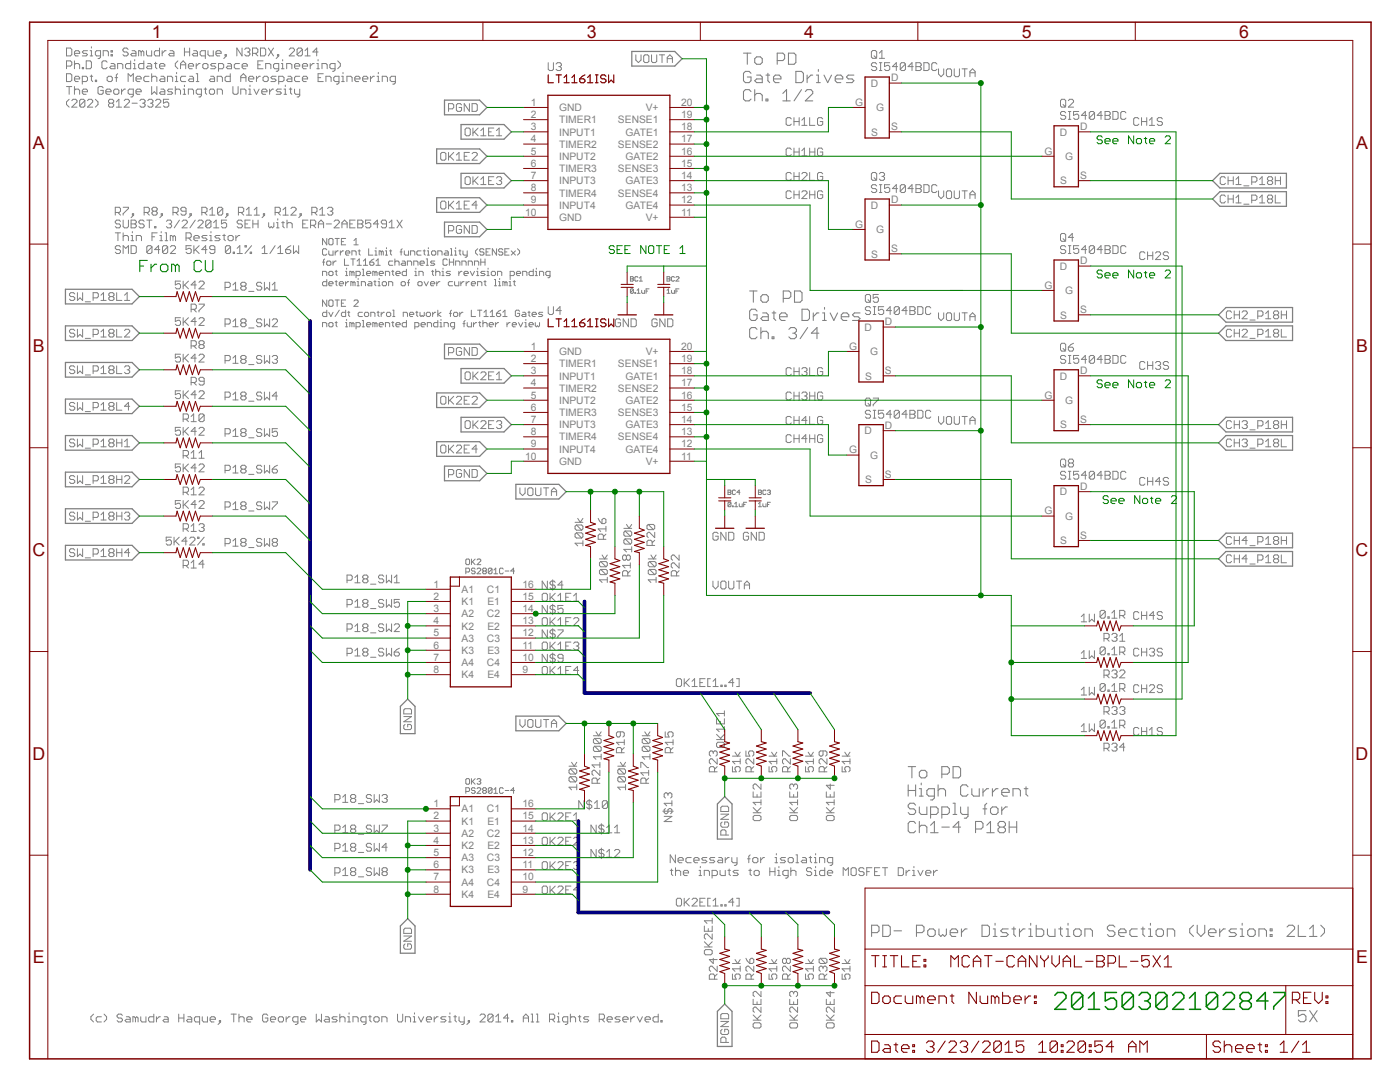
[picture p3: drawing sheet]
<svg xmlns="http://www.w3.org/2000/svg" width="279mm" height="216mm" viewBox="0 0 279 216" stroke-linecap="round" stroke-linejoin="round" font-family="sans-serif">
<defs><g id="words">
<g font-size="3.5" fill="#800000">
<text x="30.3" y="7.5">1</text>
<text x="73.7" y="7.5">2</text>
<text x="117.1" y="7.5">3</text>
<text x="160.5" y="7.5">4</text>
<text x="203.9" y="7.5">5</text>
<text x="247.3" y="7.5">6</text>
<text x="6.6" y="29.6">A</text>
<text x="270.6" y="29.6">A</text>
<text x="6.6" y="70.3">B</text>
<text x="270.6" y="70.3">B</text>
<text x="6.5" y="110.9">C</text>
<text x="270.5" y="110.9">C</text>
<text x="6.5" y="151.6">D</text>
<text x="270.5" y="151.6">D</text>
<text x="6.6" y="192.2">E</text>
<text x="270.6" y="192.2">E</text>
</g>
<g font-size="2.1" fill="#808080">
<text x="173.8" y="17.3">D</text>
<text x="177.8" y="16.2">D</text>
<text x="106" y="21.1">1</text>
<text x="106" y="23.5">2</text>
<text x="111.6" y="22.2">GND</text>
<text x="128.9" y="22.2">V+</text>
<text x="135.9" y="23.5">19</text>
<text x="135.9" y="21.1">20</text>
<text x="170.7" y="21.1">G</text>
<text x="174.9" y="22.2">G</text>
<text x="106" y="26">3</text>
<text x="106" y="28.4">4</text>
<text x="111.6" y="24.6">TIMER1</text>
<text x="111.6" y="27.1">INPUT1</text>
<text x="111.6" y="29.5">TIMER2</text>
<text x="123.3" y="29.5">SENSE2</text>
<text x="123.3" y="24.6">SENSE1</text>
<text x="124.9" y="27.1">GATE1</text>
<text x="135.9" y="28.4">17</text>
<text x="135.9" y="26">18</text>
<text x="173.9" y="27.1">S</text>
<text x="177.8" y="26">S</text>
<text x="211.5" y="27.1">D</text>
<text x="215.6" y="26">D</text>
<text x="106" y="30.8">5</text>
<text x="106" y="33.3">6</text>
<text x="106" y="35.7">7</text>
<text x="111.6" y="31.9">INPUT2</text>
<text x="111.6" y="34.4">TIMER3</text>
<text x="123.3" y="34.4">SENSE3</text>
<text x="124.9" y="31.9">GATE2</text>
<text x="135.9" y="35.7">14</text>
<text x="135.9" y="33.3">15</text>
<text x="135.9" y="30.8">16</text>
<text x="208.4" y="30.8">G</text>
<text x="212.6" y="31.9">G</text>
<text x="215.6" y="35.7">S</text>
<text x="106" y="38.1">8</text>
<text x="106" y="40.6">9</text>
<text x="111.6" y="36.8">INPUT3</text>
<text x="111.6" y="39.2">TIMER4</text>
<text x="111.6" y="41.7">INPUT4</text>
<text x="123.3" y="39.2">SENSE4</text>
<text x="124.9" y="41.7">GATE4</text>
<text x="124.9" y="36.8">GATE3</text>
<text x="135.9" y="40.6">12</text>
<text x="135.9" y="38.1">13</text>
<text x="173.8" y="41.7">D</text>
<text x="177.8" y="40.6">D</text>
<text x="211.6" y="36.8">S</text>
<text x="104.8" y="43">10</text>
<text x="111.6" y="44.1">GND</text>
<text x="128.9" y="44.1">V+</text>
<text x="135.9" y="43">11</text>
<text x="170.7" y="45.4">G</text>
<text x="174.9" y="46.5">G</text>
<text x="173.9" y="51.4">S</text>
<text x="177.8" y="50.3">S</text>
<text x="211.5" y="53.8">D</text>
<text x="215.6" y="52.7">D</text>
<text x="208.4" y="57.6">G</text>
<text x="212.6" y="58.7">G</text>
<text x="172.6" y="66">D</text>
<text x="176.6" y="64.9">D</text>
<text x="211.6" y="63.6">S</text>
<text x="215.6" y="62.5">S</text>
<text x="106" y="69.8">1</text>
<text x="111.6" y="70.9">GND</text>
<text x="128.9" y="70.9">V+</text>
<text x="135.9" y="69.8">20</text>
<text x="169.5" y="69.8">G</text>
<text x="173.7" y="70.9">G</text>
<text x="106" y="72.2">2</text>
<text x="106" y="74.7">3</text>
<text x="106" y="77.1">4</text>
<text x="111.6" y="73.3">TIMER1</text>
<text x="111.6" y="75.7">INPUT1</text>
<text x="123.3" y="73.3">SENSE1</text>
<text x="124.9" y="75.7">GATE1</text>
<text x="135.9" y="77.1">17</text>
<text x="135.9" y="74.7">18</text>
<text x="135.9" y="72.2">19</text>
<text x="172.7" y="75.7">S</text>
<text x="176.6" y="74.7">S</text>
<text x="211.5" y="75.7">D</text>
<text x="215.6" y="74.7">D</text>
<text x="106" y="79.5">5</text>
<text x="106" y="82">6</text>
<text x="111.6" y="78.2">TIMER2</text>
<text x="111.6" y="80.6">INPUT2</text>
<text x="111.6" y="83">TIMER3</text>
<text x="123.3" y="83">SENSE3</text>
<text x="123.3" y="78.2">SENSE2</text>
<text x="124.9" y="80.6">GATE2</text>
<text x="135.9" y="82">15</text>
<text x="135.9" y="79.5">16</text>
<text x="208.4" y="79.5">G</text>
<text x="212.6" y="80.6">G</text>
<text x="106" y="84.4">7</text>
<text x="106" y="86.8">8</text>
<text x="106" y="89.3">9</text>
<text x="111.6" y="85.4">INPUT3</text>
<text x="111.6" y="87.9">TIMER4</text>
<text x="123.3" y="87.9">SENSE4</text>
<text x="124.9" y="85.5">GATE3</text>
<text x="135.9" y="89.3">12</text>
<text x="135.9" y="86.8">13</text>
<text x="135.9" y="84.4">14</text>
<text x="172.6" y="86.7">D</text>
<text x="176.6" y="85.6">D</text>
<text x="211.6" y="85.5">S</text>
<text x="215.6" y="84.4">S</text>
<text x="104.8" y="91.7">10</text>
<text x="111.6" y="90.3">INPUT4</text>
<text x="111.6" y="92.8">GND</text>
<text x="124.9" y="90.3">GATE4</text>
<text x="128.9" y="92.8">V+</text>
<text x="135.9" y="91.7">11</text>
<text x="169.5" y="90.5">G</text>
<text x="173.7" y="91.5">G</text>
<text x="176.6" y="95.3">S</text>
<text x="172.7" y="96.4">S</text>
<text x="211.5" y="98.8">D</text>
<text x="215.6" y="97.8">D</text>
<text x="208.4" y="102.6">G</text>
<text x="212.6" y="103.7">G</text>
<text x="215.6" y="107.5">S</text>
<text x="211.6" y="108.6">S</text>
<text x="86.5" y="117.2">1</text>
<text x="86.5" y="119.7">2</text>
<text x="92.1" y="118.3">A1</text>
<text x="97.2" y="118.3">C1</text>
<text x="104.3" y="119.7">15</text>
<text x="104.3" y="117.2">16</text>
<text x="86.5" y="122.1">3</text>
<text x="86.5" y="124.5">4</text>
<text x="92.1" y="120.8">K1</text>
<text x="92.1" y="123.2">A2</text>
<text x="92.1" y="125.6">K2</text>
<text x="97.2" y="123.2">C2</text>
<text x="97.3" y="125.6">E2</text>
<text x="97.3" y="120.8">E1</text>
<text x="104.3" y="124.5">13</text>
<text x="104.3" y="122.1">14</text>
<text x="86.5" y="127">5</text>
<text x="86.5" y="129.4">6</text>
<text x="86.5" y="131.8">7</text>
<text x="92.1" y="128.1">A3</text>
<text x="92.1" y="130.5">K3</text>
<text x="97.2" y="128.1">C3</text>
<text x="97.3" y="130.5">E3</text>
<text x="104.3" y="131.8">10</text>
<text x="104.3" y="129.4">11</text>
<text x="104.3" y="127">12</text>
<text x="86.5" y="134.3">8</text>
<text x="92.1" y="132.9">A4</text>
<text x="92.1" y="135.4">K4</text>
<text x="97.2" y="132.9">C4</text>
<text x="97.3" y="135.4">E4</text>
<text x="104.3" y="134.3">9</text>
<text x="86.5" y="161.1">1</text>
<text x="104.3" y="161.1">16</text>
<text x="86.5" y="163.5">2</text>
<text x="86.5" y="165.9">3</text>
<text x="92.1" y="162.1">A1</text>
<text x="92.1" y="164.6">K1</text>
<text x="92.1" y="167">A2</text>
<text x="97.2" y="167">C2</text>
<text x="97.2" y="162.1">C1</text>
<text x="97.3" y="164.6">E1</text>
<text x="104.3" y="165.9">14</text>
<text x="104.3" y="163.5">15</text>
<text x="86.5" y="168.4">4</text>
<text x="86.5" y="170.8">5</text>
<text x="86.5" y="173.2">6</text>
<text x="92.1" y="169.4">K2</text>
<text x="92.1" y="171.9">A3</text>
<text x="97.2" y="171.9">C3</text>
<text x="97.3" y="169.4">E2</text>
<text x="104.3" y="173.2">11</text>
<text x="104.3" y="170.8">12</text>
<text x="104.3" y="168.4">13</text>
<text x="86.5" y="175.7">7</text>
<text x="86.5" y="178.1">8</text>
<text x="92.1" y="174.3">K3</text>
<text x="92.1" y="176.7">A4</text>
<text x="92.1" y="179.2">K4</text>
<text x="97.2" y="176.7">C4</text>
<text x="97.3" y="179.2">E4</text>
<text x="97.3" y="174.3">E3</text>
<text x="104.3" y="178.1">9</text>
<text x="104.3" y="175.7">10</text>
</g>
</g></defs>
<g fill="none" stroke="#808080" stroke-width=".21">
<path d="M148.4 10.6h1.5M149.1 10.6v2.2M149.9 14.6l-.4-.4h-.7l-.4 .4v1.5l.4 .4h.7l.4-.4v-.7h-.8M149.9 18.3l-.4-.4h-.7l-.4 .4v1.5l.4 .3h.7l.4-.3M150.6 11.7l.4-.4h.7l.4 .4v.8l-.4 .3h-.7l-.4-.3zM150.6 19l.4-.4h.7l.4 .4v1.1M150.6 17.9v2.2M151 15h.7l.4 .4v1.1h-1.1l-.4-.4 .4-.4h1.1M152.9 15h.7M152.9 19.8h.3v.3h-.3zM153.2 14.6v1.5l.4 .4M154.4 15.7h1.5v-.3l-.4-.4h-.8l-.3 .4v.7l.3 .4h.8"/>
<path d="M155.1 12.1h1.1l.4-.4v-.7l-.4-.4h-1.1v2.2M156.2 18.6l.8-.7v2.2M157.4 10.6h1.1l.3 .4v1.5l-.3 .3h-1.1zM158.8 14.2h1.2l.3 .4v1.5l-.3 .4h-1.2zM160 17.9l-1.5 2.2M160.7 18.3l.4-.4h.7l.4 .4v.3l-1.5 1.5h1.5M161.1 15v1.5M162.2 15h-.4l-.7 .7M162.9 16.5h.8M162.9 15h.4v1.5M163.3 13.9v.3M164.4 15l.8 1.5 .7-1.5"/>
<path d="M166.7 15.7h1.5v-.3l-.4-.4h-.7l-.4 .4v.7l.4 .4h.7M170.4 15h-1.1l-.4 .4 .4 .3h.8l.3 .4-.3 .4h-1.2M156.2 20.1h1.5M149.6 58.1h1.5M150.3 58.1v2.2M152.2 58.8h.8l.3 .4v.7l-.3 .4h-.8l-.4-.4v-.7zM156.3 59.5h1.1l.4-.3v-.8l-.4-.3h-1.1v2.2M158.6 58.1h1.1l.4 .3v1.5l-.4 .4h-1.1zM151.1 62.1l-.4-.4h-.7l-.4 .4v1.5l.4 .3h.7l.4-.3v-.8h-.8M151.1 65.7l-.4-.3h-.7l-.4 .3v1.5l.4 .4h.7l.4-.4M151.8 66.5l.4-.4h.8l.3 .4v1.1M151.8 65.4v2.2"/>
<path d="M152.2 62.4h.8l.3 .4v1.1h-1.1l-.4-.3 .4-.4h1.1M154.1 62.4h.7M154.1 67.2h.4v.4h-.4zM154.5 62.1v1.5l.3 .3M155.6 63.2h1.5v-.4l-.4-.4h-.7l-.4 .4v.8l.4 .3h.7M157.4 65.7l.4-.3h.8l.3 .3v.4l-.3 .4M158.2 66.5h.4M158.6 66.5l.3 .3v.4l-.3 .4h-.8l-.4-.4M160.1 61.7h1.1l.3 .4v1.5l-.3 .3h-1.1zM161.2 65.4l-1.5 2.2M162.3 62.4v1.5M163.4 62.4h-.4l-.7 .8"/>
<path d="M163.4 66.5h-1.5l1.1-1.1v2.2M164.2 63.9h.7M164.2 62.4h.3v1.5M164.5 61.3v.4M165.7 62.4l.7 1.5 .8-1.5M167.9 63.2h1.5v-.4l-.4-.4h-.7l-.4 .4v.8l.4 .3h.7M171.6 62.4h-1.1l-.4 .4 .4 .4h.8l.3 .4-.3 .3h-1.2M181.3 153h1.4M181.3 156.6v2.3M181.3 157.7h1.4M182 153v2.2M182.7 156.6v2.3"/>
<path d="M183.5 154.1l.4-.4h.7l.4 .4v.7l-.4 .4h-.7l-.4-.4zM183.5 157.4h.4v1.5M183.5 158.9h.7M183.9 156.3v.3M186.5 158.9h-1.1l-.4-.4v-.8l.4-.3h1.1v1.8l-.4 .4h-.4M187.2 157.7l.4-.3h.7l.4 .3v1.2M187.2 156.6v2.3M188 154.5h1.1l.4-.4v-.7l-.4-.4h-1.1v2.2M190.2 153h1.1l.4 .4v1.4l-.4 .4h-1.1zM193.2 157l-.4-.4h-.7l-.4 .4v1.5l.4 .4h.7l.4-.4M194 157.4v1.1l.3 .4h1.1v-1.5M196.2 157.4v1.5"/>
<path d="M197.3 157.4h-.4l-.7 .7M198.1 157.4v1.5M199.2 157.4h-.4l-.7 .7M199.9 158.1h1.5v-.4l-.4-.3h-.7l-.4 .3v.8l.4 .4h.7M202.2 158.9v-1.5h1.1l.3 .3v1.2M204.4 157.4h.7M204.8 157v1.5l.3 .4M182.7 160.7l-.3-.4h-.8l-.3 .4v.3l.3 .4h.8l.3 .4v.3l-.3 .4h-.8l-.3-.4M182.7 164.3l-.3-.4h-.8l-.3 .4v1.5l.3 .4h.8l.3-.4M183.5 161v1.1l.4 .4h1.1v-1.5M183.5 165l.4-.3h.7l.4 .3v1.2M183.5 163.9v2.3"/>
<path d="M185.7 164.7l.8-.8v2.3M185.7 162.5h1.1l.4-.4v-.7l-.4-.4h-1.1v2.3M185.7 166.2h1.5M188 162.5h1.1l.4-.4v-.7l-.4-.4h-1.1v2.3M188 165h1.5M190.2 160.3h.4v2.2M190.2 162.5h.7M191.7 161v1.1l.4 .4h1.1M191.7 165h-1.5l1.1-1.1v2.3M193.2 161v1.9l-.4 .4h-.4M194.7 165.4h1.1l.4-.4v-.7l-.4-.4h-1.1v2.3M196.2 161.4h.7"/>
<path d="M196.9 160.3l-.3 .4v1.8M196.9 164.7l.8-.8v2.3M196.9 166.2h1.5M197.7 161.4l.4-.4h.7l.4 .4v.7l-.4 .4h-.7l-.4-.4zM199.5 165l-.3-.3v-.4l.3-.4h.8l.4 .4v.4l-.4 .3M199.5 165l-.3 .4v.4l.3 .4h.8l.4-.4v-.4l-.4-.4M199.5 165h.8M199.9 161v1.5M201 161h-.3l-.8 .8M201.4 163.9v2.3M201.4 165h1.5M202.9 163.9v2.3"/>
<path d="M173.9 186.1h1.2l.3-.4v-.7l-.3-.4h-1.2v2.3M176.2 184.6h1.1l.4 .4v1.5l-.4 .4h-1.1zM178.4 185.7h1.5M182.9 186.1h1.1l.4-.4v-.7l-.4-.4h-1.1v2.3M185.1 185.7l.4-.3h.8l.3 .3v.8l-.3 .4h-.8l-.4-.4zM187.4 185.4v1.1l.4 .4 .3-.4 .4 .4 .4-.4v-1.1M189.6 186.1h1.5v-.4l-.3-.3h-.8l-.4 .3v.8l.4 .4h.8M191.9 185.4v1.5M193 185.4h-.4l-.7 .7M196 184.6h1.1l.4 .4v1.5l-.4 .4h-1.1zM198.2 186.9h.8M198.2 185.4h.4v1.5"/>
<path d="M198.6 184.2v.4M201.2 185.4h-1.1l-.4 .3 .4 .4h.7l.4 .4-.4 .4h-1.1M202 185.4h.7M202.3 185v1.5l.4 .4M203.5 185.4v1.5M204.6 185.4h-.4l-.7 .7M205.3 186.9h.8M205.3 185.4h.4v1.5M205.7 184.2v.4M206.8 184.6v2.3h1.1l.4-.4v-.8l-.4-.3h-1.1M209 185.4v1.1l.4 .4h1.1v-1.5M211.3 185.4h.7"/>
<path d="M211.7 185v1.5l.3 .4M212.8 186.9h.7M212.8 185.4h.3v1.5M213.1 184.2v.4M214.3 185.7l.4-.3h.7l.4 .3v.8l-.4 .4h-.7l-.4-.4zM216.5 186.9v-1.5h1.1l.4 .3v1.2M222.5 185l-.4-.4h-.7l-.4 .4v.4l.4 .3h.7l.4 .4v.4l-.4 .4h-.7l-.4-.4M223.2 186.1h1.5v-.4l-.3-.3h-.8l-.4 .3v.8l.4 .4h.8M227 185.4h-1.2l-.3 .3v.8l.3 .4h1.2M227.7 185.4h.8M228.1 185v1.5l.4 .4M229.2 186.9h.8"/>
<path d="M229.2 185.4h.4v1.5M229.6 184.2v.4M231.1 185.4h.7l.4 .3v.8l-.4 .4h-.7l-.4-.4v-.8zM233 186.9v-1.5h1.1l.3 .3v1.2M238.2 184.6l-.8 .8v.7l.8 .8M238.9 184.6v1.5l.8 .8 .7-.8v-1.5M241.2 186.1h1.5v-.4l-.4-.3h-.7l-.4 .3v.8l.4 .4h.7M243.4 185.4v1.5M244.5 185.4h-.3l-.8 .7M246.8 185.4h-1.1l-.4 .3 .4 .4h.7l.4 .4-.4 .4h-1.1M247.5 186.9h.8M247.5 185.4h.4v1.5"/>
<path d="M247.9 184.2v.4M249 185.7l.4-.3h.7l.4 .3v.8l-.4 .4h-.7l-.4-.4zM251.2 186.9v-1.5h1.2l.4 .3v1.2M253.5 186.5h.4v.4h-.4zM253.5 185.4h.4v.3h-.4zM256.9 185l.3-.4h.8l.4 .4v.4l-1.5 1.5h1.5M259.1 184.6v2.3h1.5M261.3 186.9h1.5M261.3 185.4l.8-.8v2.3M263.6 184.6l.7 .8v.7l-.7 .8M260.6 201.7h-1.5v1.1l.8-.4h.3l.4 .4v.7l-.4 .4h-.7l-.4-.4M261.4 201.7l1.5 2.2"/>
<path d="M262.9 201.7l-1.5 2.2"/>
</g>
<g fill="none" stroke="#808080" stroke-width=".2">
<path d="M13.3 9.6h.8l.2 .3v1l-.2 .3h-.8zM13.3 13.2h.8l.2-.3v-.5l-.2-.3h-.8v1.6M13.3 14.7h.8l.2 .3v1l-.2 .3h-.8zM13.3 17.3h1M13.8 19.8l-.5 .5v.5l.5 .6M13.8 17.3v1.5M14.9 10.6h1v-.2l-.3-.3h-.5l-.2 .3v.5l.2 .3h.5M14.9 12.1v1.6M14.9 15.7h1v-.2l-.3-.3h-.5l-.2 .3v.5l.2 .3h.5M14.9 17.3v1.5M14.9 12.9l.2-.2h.5l.3 .2v.8M14.9 18l.2-.2h.5l.3 .2v.8"/>
<path d="M16.4 13.5h.3v.2h-.3zM16.4 16.3h.8l.3-.3v-.5l-.3-.3h-.8v1.6M16.4 18.3h1.1v-.3l-.3-.2h-.5l-.3 .2v.6l.3 .2h.5M17.2 12.1h.8l.2 .3v1.1l-.2 .2h-.8zM17.5 10.1h-.8l-.3 .3 .3 .2h.5l.3 .3-.3 .3h-.8M18 11.2h.5M18 10.1h.2v1.1M18 15.2h.5M18.2 9.3v.3M18.2 15v1l.3 .3M19 16h.3v.3h-.3zM19 19.8l.6 .5v.5l-.6 .6"/>
<path d="M20.1 11.2h-.8l-.3-.3v-.5l.3-.3h.8v1.3l-.3 .3h-.2M20.6 11.2v-1.1h.8l.2 .3v.8M20.6 17.5l-.3-.2h-.5l-.2 .2v1.1l.2 .2h.5l.3-.2v-.6h-.5M21.1 18.3h1.1v-.3l-.3-.2h-.5l-.3 .2v.6l.3 .2h.5M21.4 12.4l-.3-.3h-.5l-.3 .3v1.1l.3 .2h.5l.3-.2M21.4 15.5l.3-.3h.5l.2 .3v.5l-.2 .3h-.5l-.3-.3zM22.2 10.9h.2v.3h-.2zM22.2 10.1h.2v.3h-.2zM22.2 12.7h.5l.2 .2v.8h-.7l-.3-.2 .3-.3h.7M22.9 15.5h.6M22.9 17.8h.6l.2 .2v.6l-.2 .2h-.6l-.2-.2v-.6zM23.5 13.7v-1h.8l.2 .2v.8"/>
<path d="M23.5 14.7l-.3 .3v1.3M24.3 17.8v1M25 17.8h-.2l-.5 .5M25.6 9.9l-.3-.3h-.5l-.3 .3v.2l.3 .3h.5l.3 .2v.3l-.3 .3h-.5l-.3-.3M25.6 16.3v-1.6l.5 .5 .5-.5v1.6M26.1 12.1v1.6h-.8l-.3-.2v-.6l.3-.2h.8M26.4 10.1h.5l.2 .3v.8h-.7l-.3-.3 .3-.3h.7M26.6 18.8h-.8l-.2-.2v-.6l.2-.2h.8v1.3l-.2 .2h-.3M26.6 12.7h.3v1M26.6 13.7h.5M26.9 11.9v.2M27.1 18.3h1.1v-.3l-.3-.2h-.5l-.3 .2v.6l.3 .2h.5"/>
<path d="M27.1 15.7h1.1v-.2l-.3-.3h-.5l-.3 .3v.5l.3 .3h.5M28.2 10.4l-.3-.3h-.2v1.1M28.2 10.4v.8M28.2 10.4l.2-.3 .3 .3v.8M28.7 12.1v1.6h-.8l-.2-.2v-.6l.2-.2h.8M29.2 10.1v.8l.3 .3h.8v-1.1M29.5 12.7h.5l.3 .2v.8h-.8l-.3-.2 .3-.3h.8M29.7 15.2h-.7l-.3 .3v.5l.3 .3h.7M30.3 14.7v1.6M30.3 17.3v1.5l.5-.5 .5 .5v-1.5M30.3 15.5l.2-.3h.6l.2 .3v.8M30.8 12.7h.5"/>
<path d="M31.1 12.4v1.1l.2 .2M31.8 9.6v1.6h-.7l-.3-.3v-.5l.3-.3h.7M31.8 13.2h1.1v-.3l-.3-.2h-.5l-.3 .2v.6l.3 .2h.5M32.1 15.2h.5l.3 .3v.8h-.8l-.3-.3 .3-.3h.8M32.1 17.8h.5l.3 .2v.8h-.8l-.3-.2 .3-.3h.8M32.4 10.1v1.1M33.1 10.1h-.2l-.5 .5M33.4 16.3v-1.1h.8l.3 .3v.8M33.7 19.8h-1.1v.8l.5-.3h.3l.3 .3v.5l-.3 .3h-.5l-.3-.3M33.9 10.1h.6l.2 .3v.8h-.8l-.2-.3 .2-.3h.8M34.5 17.8h-.8l-.3 .2 .3 .3h.5l.3 .3-.3 .2h-.8M35 18l.2-.2h.6l.2 .2v.8"/>
<path d="M35 17.3v1.5M35 16.3h.5M35 15.2h.2v1.1M35.2 14.5v.2M35.5 12.1l-.5 .6v.5l.5 .5M36 13.7v-1l.6-.6 .5 .6v1M36 12.9h1.1M36.6 17.8h.2v1M36.6 18.8h.5M36.8 10.4h1M36.8 9.6v1.6M36.8 17v.3"/>
<path d="M37.1 15.2h-.8l-.3 .3v.5l.3 .3h.8M37.6 13.2h1v-.3l-.2-.2h-.6l-.2 .2v.6l.2 .2h.6M37.6 18.8v-1h.8l.2 .2v.8M37.8 9.6v1.6M37.8 15.2h.6l.2 .3v.8h-.8l-.2-.3 .2-.3h.8M38.7 10.1h.5l.2 .3v.8h-.7l-.3-.3 .3-.3h.7M39.2 14.7h.2v1.6M39.2 12.7v1M39.2 16.3h.5M39.9 12.7h-.2l-.5 .5M40.2 18.8h-.8l-.2-.2v-.6l.2-.2h.8v1.3l-.3 .2h-.2M40.5 12.9l.2-.2h.6l.2 .2v.6l-.2 .2h-.6l-.2-.2z"/>
<path d="M40.7 17.8h.6M41 11.2h-.8l-.3-.3v-.5l.3-.3h.8v1.6M41 17.5v1.1l.3 .2M41.5 10.1v.8l.3 .3h.8v-1.1M42 17.8h.6l.2 .2v.6l-.2 .2h-.6l-.2-.2v-.6zM42 15.2h.6l.2 .3v.8h-.8l-.2-.3 .2-.3h.8M43.1 12.7h-.8l-.3 .2 .3 .3h.5l.3 .3-.3 .2h-.8M43.1 10.6h1v-.2l-.2-.3h-.6l-.2 .3v.5l.2 .3h.6M43.3 16.3v-1.1h.8l.3 .3v.8M43.3 18.8v-1h.8l.3 .2v.8M43.6 13.7h.8l.2-.2v-.6l-.2-.2h-.8v1.5M44.9 10.9h.3v.3h-.3z"/>
<path d="M45.2 11.2l-.5 .5M45.4 12.7h.6l.2 .2v.8h-.8l-.2-.2 .2-.3h.8M46 14.7v1.6h-.8l-.3-.3v-.5l.3-.3h.8M46.5 17.3v1.3l.2 .2h.6l.2-.2v-1.3M47.8 12.7h-.8l-.2 .2v.6l.2 .2h.8M48 16.3v-1.1l.6-.5 .5 .5v1.1M48 15.5h1.1M48 18.8v-1h.8l.3 .2v.8M48.3 9.6v1.6l-1-1.6v1.6M48.3 13.2h1.1v-.3l-.3-.2h-.5l-.3 .2v.6l.3 .2h.5M48.8 9.9l.3-.3h.5l.3 .3v.2l-.3 .3M49.4 10.4h.2"/>
<path d="M49.6 10.4l.3 .2v.3l-.3 .3h-.5l-.3-.3M49.6 17.8h.3v1M49.6 15.7h1.1v-.2l-.3-.3h-.5l-.3 .3v.5l.3 .3h.5M49.6 18.8h.5M49.9 17v.3M50.4 10.6h.8l.3-.2v-.5l-.3-.3h-.8v1.6M50.7 17.8l.5 1 .5-1M50.9 10.6l.6 .6M51.2 15.2v1.1M51.5 12.9h.5M52 15.2h-.3l-.5 .5M52 9.6h.7l.3 .3v1l-.3 .3h-.7z"/>
<path d="M52.2 18.3h1.1v-.3l-.3-.2h-.5l-.3 .2v.6l.3 .2h.5M52.5 12.1h-1v1.6h1M52.5 15.5l.3-.3h.5l.2 .3v.5l-.2 .3h-.5l-.3-.3zM53 13.7v-1h.8l.3 .2v.8M53.6 9.6l1 1.6M53.8 17.8v1M54.6 9.6l-1 1.6M54.6 17.8h-.3l-.5 .5M55.1 15.2h-.8l-.2 .3 .2 .2h.5l.3 .3-.3 .3h-.7M55.4 10.9h.2v.3h-.2zM55.6 11.2l-.5 .5M55.6 13.7h-.8l-.2-.2v-.6l.2-.2h.8v1.3l-.2 .2h-.3"/>
<path d="M55.6 16.3h.8l.3-.3v-.5l-.3-.3h-.8v1.6M56.2 12.7h.2v1M56.2 13.7h.5M56.2 17.8h-.8l-.3 .2 .3 .3h.5l.3 .3-.3 .2h-.8M56.4 11.9v.2M56.7 17.8h.2v1M56.7 18.8h.5M56.9 17v.3M57.2 13.7v-1h.8l.3 .2v.8M57.5 15.2h.5l.3 .3v.8h-.8l-.3-.3 .3-.3h.8M57.7 9.9l.3-.3h.5l.3 .3v.2l-1.1 1.1h1.1M57.7 17.8h.6"/>
<path d="M58 17.5v1.1l.3 .2M58.8 13.2h1v-.3l-.2-.2h-.6l-.2 .2v.6l.2 .2h.6M58.8 17.8v.8l.2 .2h.8M59.8 15.2h-.8l-.2 .3v.5l.2 .3h.8M59.8 17.8v1.3l-.2 .2h-.3M60.3 9.9v1l-.2 .3h-.5l-.3-.3M60.3 9.9l-.2-.3h-.5l-.3 .3v1M60.3 13.2h1.1v-.3l-.3-.2h-.5l-.3 .2v.6l.3 .2h.5M60.3 15.7h1.1v-.2l-.3-.3h-.5l-.3 .3v.5l.3 .3h.5M60.3 9.9l-1 1M60.9 11.2h1M60.9 10.1l.5-.5v1.6"/>
<path d="M61.9 12.7v1M62.7 12.7h-.3l-.5 .5M63.2 12.7h.3v1M63.2 13.7h.5M63.5 10.4h-1.1l.8-.8v1.6M63.5 11.9v.2M63.5 15.5h.5M64.3 13.7v-1h.7l.3 .2v.8M64.5 14.7h-1v1.6h1M65 16.3v-1.1h.8l.3 .3v.8M66.9 13.7h-.8l-.3-.2v-.6l.3-.2h.8v1.3l-.3 .2h-.2M67.4 12.1l.5 .6v.5l-.5 .5"/>
<path d="M67.6 16.3h-.7l-.3-.3v-.5l.3-.3h.7v1.3l-.2 .3h-.3M68.2 16.3h.5M68.2 15.2h.3v1.1M68.5 14.5v.2M69.2 16.3v-1.1h.8l.3 .3v.8M70.8 15.7h1v-.2l-.2-.3h-.5l-.3 .3v.5l.3 .3h.5M72.4 15.7h1v-.2l-.2-.3h-.6l-.2 .3v.5l.2 .3h.6M73.9 15.2v1.1M74.7 15.2h-.2l-.6 .5M75.2 16.3h.6M75.2 15.2h.3v1.1M75.5 14.5v.2"/>
<path d="M76.3 16.3v-1.1h.8l.2 .3v.8M78.9 16.3h-.8l-.2-.3v-.5l.2-.3h.8v1.3l-.3 .3h-.2M109.4 12.5v1.3l.3 .3h.5l.2-.3v-1.3M109.4 14.9v1.6h1M111 14.9h1M111 12.8l.3-.3h.5l.2 .3v.2l-.2 .3M111.5 14.9v1.6M111.5 13.3h.3M111.8 13.3l.2 .3v.2l-.2 .3h-.5l-.3-.3M112.6 16.5h1M112.6 15.5l.5-.6v1.6M114.1 16.5h1.1"/>
<path d="M114.1 15.5l.5-.6v1.6M115.7 15.7h.8l.2 .3v.3l-.2 .2h-.5l-.3-.2zM116.7 14.9l-1 .8M117.3 16.5h1M117.3 15.5l.5-.6v1.6M118.8 16.5h.6M118.8 14.9h.6M119.1 14.9v1.6M120.9 15.2l-.3-.3h-.5l-.2 .3v.3l.2 .2h.5l.3 .3v.3l-.3 .2h-.5l-.2-.2M121.5 14.9v1.6l.5-.5 .5 .5v-1.6M126.9 10.9v1.1l.5 .5 .5-.5v-1.1M128.7 10.9h.5l.3 .3v1l-.3 .3h-.5l-.2-.3v-1z"/>
<path d="M130 10.9v1.3l.3 .3h.5l.3-.3v-1.3M131.6 10.9h1M132.1 10.9v1.6M133.2 12.5v-1l.5-.6 .5 .6v1M133.2 11.7h1M174.2 10.1h.5l.3 .3v1l-.3 .2h-.5l-.3-.2v-1zM174.4 11.1l.6 .5M175 12.8l-.3-.3h-.5l-.3 .3v.2l.3 .3h.5l.3 .3v.2l-.3 .3h-.5l-.3-.3M175.5 12.5h.5M175.5 14.1h.5M175.5 11.6h1M175.5 10.6l.5-.5v1.5"/>
<path d="M175.7 12.5v1.6M177.6 12.5h-1.1v.8l.6-.3h.2l.3 .3v.5l-.3 .3h-.5l-.3-.3M179.1 13.3h-1l.8-.8v1.6M180.7 12.8l-.3-.3h-.5l-.2 .3v1M180.7 12.8v1l-.3 .3h-.5l-.2-.3M180.7 12.8l-1 1M182.3 13.3h-1.1l.8-.8v1.6M182.8 12.5h.8l.3 .3v.2l-.3 .3 .3 .3v.2l-.3 .3h-.8zM182.8 13.3h.8M184.4 12.5h.7l.3 .3v1l-.3 .3h-.7zM187 12.8l-.3-.3h-.5l-.3 .3v1l.3 .3h.5l.3-.3M187.3 13.7v1.1l.5 .5 .5-.5v-1.1"/>
<path d="M188.9 14l.2-.3h.6l.2 .3v1l-.2 .3h-.6l-.2-.3zM190.4 13.7v1.3l.3 .3h.5l.3-.3v-1.3M192 13.7h1M192.5 13.7v1.6M193.6 15.3v-1.1l.5-.5 .5 .5v1.1M193.6 14.5h1M211.9 19.8h.5l.3 .3v1l-.3 .3h-.5l-.3-.3v-1zM14.3 20.1l.3-.3h.5l.3 .3v.2l-1.1 1.1h1.1M16.9 20.1l-.2-.3h-.5l-.3 .3v1M16.9 20.1v1l-.2 .3h-.5l-.3-.3M16.9 20.1l-1 1M17.5 20.1l.2-.3h.5l.3 .3v.2l-1 1.1h1"/>
<path d="M21.9 20.6l-.2-.3v-.2l.2-.3h.5l.3 .3v.2l-.3 .3M21.9 20.6l-.2 .2v.3l.2 .3h.5l.3-.3v-.3l-.3-.2M21.9 20.6h.5M23.2 20.3l.5-.5v1.6M23.2 21.4h1.1M24.8 20.1l.2-.3h.6l.2 .3v.2l-1 1.1h1M26.4 20.6h1M27.9 20.1l.3-.3h.5l.3 .3v.2l-.3 .3M28.4 20.6h.3M28.7 20.6l.3 .2v.3l-.3 .3h-.5l-.3-.3M29.5 20.1l.3-.3h.5l.2 .3v.2l-.2 .3M30 20.6h.3"/>
<path d="M30.3 20.6l.2 .2v.3l-.2 .3h-.5l-.3-.3M31.1 20.1l.2-.3h.5l.3 .3v.2l-1 1.1h1M87.9 30.7l.3-.3h.5l.3 .3v1l-.3 .3h-.5l-.3-.3zM89.5 21.7h.8l.3-.3v-.5l-.3-.2h-.8v1.5M89.5 30.4v1.6M89.8 31.2l.8 .8M90.6 30.4l-1.1 1.1M91.1 30.9l.5-.5v1.6M91.1 32h1M92.1 20.9l-.2-.2h-.6l-.2 .2v1.1l.2 .2h.6l.2-.2v-.6h-.5M92.6 31.2h.6M92.8 25.8l.3-.3h.5l.3 .3v1l-.3 .3h-.5l-.3-.3z"/>
<path d="M93.1 35.3h.5l.3 .2v1.1l-.3 .2h-.5l-.3-.2v-1.1zM93.7 20.7v1.5l-1.1-1.5v1.5M93.7 30.4h-1.1v1.6h1.1M94.2 30.7l.3-.3h.5l.2 .3v.2l-1 1.1h1M94.2 20.7h.8l.2 .2v1.1l-.2 .2h-.8zM94.4 25.5v1.6M94.4 35.3v1.5M94.6 26.3l.8 .8M94.6 36l.8 .8M95.4 25.5l-1 1.1M95.4 35.3l-1 1M95.9 35.8l.6-.5v1.5"/>
<path d="M95.9 27.1h1.1M95.9 26.1l.6-.6v1.6M95.9 36.8h1.1M97.5 26.3h.5M97.5 36h.5M98.6 25.5h-1.1v1.6h1.1M98.6 35.3h-1.1v1.5h1.1M99.1 35.5l.3-.2h.5l.2 .2v.3l-.2 .2M99.1 27.1h1M99.1 26.1l.5-.6v1.6M99.6 36h.3M99.9 36l.2 .3v.3l-.2 .2h-.5l-.3-.2"/>
<path d="M157.9 34.7l-.3-.3h-.5l-.2 .3v1l.2 .3h.5l.3-.3M157.9 29.8l-.3-.3h-.5l-.2 .3v1.1l.2 .2h.5l.3-.2M157.9 38.3l-.3-.2h-.5l-.2 .2v1.1l.2 .2h.5l.3-.2M157.9 23.7l-.3-.2h-.5l-.2 .2v1.1l.2 .2h.5l.3-.2M158.5 35.2h1M158.5 38.9h1M158.5 23.5v1.5M158.5 29.5v1.6M158.5 34.4v1.6M158.5 38.1v1.5M158.5 24.3h1M158.5 30.3h1"/>
<path d="M159.5 23.5v1.5M159.5 29.5v1.6M159.5 34.4v1.6M159.5 38.1v1.5M160 38.3l.3-.2h.5l.3 .2v.3l-1.1 1h1.1M160 34.7l.3-.3h.5l.3 .3v.2l-1.1 1.1h1.1M160 25h1.1M160 24l.5-.5v1.5M160 30.1l.5-.6v1.6M160 31.1h1.1M161.6 34.4v1.6h1M161.6 38.9h1"/>
<path d="M161.6 23.5v1.5h1M161.6 29.5v1.6M161.6 38.1v1.5M161.6 30.3h1M162.6 29.5v1.6M162.6 38.1v1.5M164.2 34.7l-.3-.3h-.5l-.2 .3v1l.2 .3h.5l.3-.3v-.5h-.5M164.2 38.3l-.3-.2h-.5l-.2 .2v1.1l.2 .2h.5l.3-.2v-.5h-.5M164.2 23.7l-.3-.2h-.5l-.2 .2v1.1l.2 .2h.5l.3-.2v-.5h-.5M164.2 29.8l-.3-.3h-.5l-.2 .3v1.1l.2 .2h.5l.3-.2v-.6h-.5M174.2 34.4h.5l.3 .3v1l-.3 .3h-.5l-.3-.3v-1zM174.4 35.5l.6 .5"/>
<path d="M175 37.1l-.3-.2h-.5l-.3 .2v.3l.3 .2h.5l.3 .3v.3l-.3 .2h-.5l-.3-.2M175.5 34.7l.2-.3h.6l.2 .3v.2l-.2 .3M175.5 36.9h.5M175.5 38.4h.5M175.7 36.9v1.5M176 35.2h.3M176.3 35.2l.2 .3v.2l-.2 .3h-.6l-.2-.3M177.6 36.9h-1.1v.7l.6-.2h.2l.3 .2v.6l-.3 .2h-.5l-.3-.2M179.1 37.6h-1l.8-.7v1.5M180.7 37.1l-.3-.2h-.5l-.2 .2v1.1M180.7 37.1v1.1l-.3 .2h-.5l-.2-.2M180.7 37.1l-1 1.1"/>
<path d="M182.3 37.6h-1.1l.8-.7v1.5M182.8 36.9h.8l.3 .2v.3l-.3 .2 .3 .3v.3l-.3 .2h-.8zM182.8 37.6h.8M184.4 36.9h.7l.3 .2v1.1l-.3 .2h-.7zM187 37.1l-.3-.2h-.5l-.3 .2v1.1l.3 .2h.5l.3-.2M187.3 38.1v1l.5 .5 .5-.5v-1M188.9 38.3l.2-.2h.6l.2 .2v1.1l-.2 .2h-.6l-.2-.2zM190.4 38.1v1.3l.3 .2h.5l.3-.2v-1.3M192 38.1h1M192.5 38.1v1.5M193.6 39.6v-1l.5-.5 .5 .5v1M193.6 38.9h1"/>
<path d="M212.2 20.8l.5 .6M212.7 22.5l-.3-.3h-.5l-.3 .3v.3l.3 .2h.5l.3 .3v.3l-.3 .2h-.5l-.3-.2M213.2 20.1l.3-.3h.5l.2 .3v.2l-1 1.1h1M213.2 22.2h.5M213.2 23.8h.5M213.5 22.2v1.6M215.3 22.2h-1.1v.8l.6-.2h.2l.3 .2v.6l-.3 .2h-.5l-.3-.2M216.9 23h-1.1l.8-.8v1.6M218.4 22.5l-.2-.3h-.5l-.3 .3v1.1M218.4 22.5v1.1l-.2 .2h-.5l-.3-.2M218.4 22.5l-1 1.1M220 23h-1l.7-.8v1.6"/>
<path d="M220.5 22.2h.8l.3 .3v.3l-.3 .2 .3 .3v.3l-.3 .2h-.8zM220.5 23h.8M222.1 22.2h.8l.2 .3v1.1l-.2 .2h-.8zM224.7 22.5l-.2-.3h-.6l-.2 .3v1.1l.2 .2h.6l.2-.2M227.3 23.7l-.3-.2h-.5l-.2 .2v1.1l.2 .2h.5l.3-.2M227.8 24.3h1.1M227.8 23.5v1.5M228.9 23.5v1.5M229.4 25h1M229.4 24l.5-.5v1.5M232 23.7l-.3-.2h-.5l-.3 .2v.3l.3 .3h.5l.3 .2v.3l-.3 .2h-.5l-.3-.2M244.6 35.5l-.3-.2h-.5l-.3 .2v1.1l.3 .2h.5l.3-.2"/>
<path d="M244.6 39.2l-.3-.3h-.5l-.3 .3v1l.3 .3h.5l.3-.3M245.1 36h1M245.1 35.3v1.5M245.1 38.9v1.6M245.1 39.7h1M246.1 35.3v1.5M246.1 38.9v1.6M246.7 36.8h1M246.7 39.5l.5-.6v1.6M246.7 35.8l.5-.5v1.5M248.2 37.1h1.1M249.8 36.3h.8l.2-.3v-.5l-.2-.2h-.8v1.5"/>
<path d="M249.8 40h.8l.2-.3v-.5l-.2-.3h-.8v1.6M251.4 36.8h1M251.4 39.5l.5-.6v1.6M251.4 35.8l.5-.5v1.5M253.2 39.7l-.3-.2v-.3l.3-.3h.5l.3 .3v.3l-.3 .2M253.2 36l-.3-.2v-.3l.3-.2h.5l.3 .2v.3l-.3 .2M253.2 36l-.3 .3v.3l.3 .2h.5l.3-.2v-.3l-.3-.3M253.2 36h.5M253.2 39.7l-.3 .3v.2l.3 .3h.5l.3-.3v-.2l-.3-.3M253.2 39.7h.5M254.5 36h1M254.5 38.9v1.6h1"/>
<path d="M254.5 35.3v1.5M255.5 35.3v1.5M14.9 58.7l-.3-.3h-.5l-.2 .3v.2l.2 .3h.5l.3 .2v.3l-.3 .2h-.5l-.2-.2M15.5 58.4v1.5l.5-.5 .5 .5v-1.5M18.6 59.4h.8l.2-.2v-.5l-.2-.3h-.8v1.5M20.2 59.9h1M20.2 58.9l.5-.5v1.5M22 59.2l-.3 .2v.3l.3 .2h.5l.3-.2v-.3l-.3-.2M22 59.2l-.3-.3v-.2l.3-.3h.5l.3 .3v.2l-.3 .3M22 59.2h.5M23 42.4h.8l.2-.3v-.5l-.2-.2h-.8v1.5M23 46.5h1"/>
<path d="M23.3 58.4v1.5h1M23.5 42.4l.5 .5M23.5 46.5v1.5M24 44.2l-.2-.3h-.5l-.3 .3v.2l.3 .3h.5l.2 .3v.2l-.2 .3h-.5l-.3-.3M24 49.3l-.2-.3h-.5l-.3 .3v.3l.3 .2h.5l.2 .3v.2l-.2 .3h-.5l-.3-.3M24.6 41.4h1v.2l-1 1.1v.2M24.6 43.9v1.3l.2 .3h.6l.2-.3v-1.3M24.6 47.2l.2-.2h.6l.2 .2v.8M24.6 50.6v-1.6l.5 .6 .5-.6v1.6M24.6 46.5v1.5M24.8 59.9h1.1M24.8 58.9l.6-.5v1.5"/>
<path d="M26.2 47h.2v1M26.2 43.9h.7l.3 .3v.2l-.3 .3 .3 .3v.2l-.3 .3h-.7zM26.2 44.7h.7M26.2 49h.7l.3 .3v1l-.3 .3h-.7zM26.2 48h.5M26.4 42.7h.3v.2h-.3zM26.4 46.2v.3M26.7 42.9l-.5 .5M27.2 48v-1h.8l.2 .2v.8M28.8 42.4h.7l.3-.3v-.5l-.3-.2h-.7v1.5M28.8 44.2l-.3-.3h-.5l-.3 .3v.2l.3 .3h.5l.3 .3v.2l-.3 .3h-.5l-.3-.3M29.3 42.4l.5 .5"/>
<path d="M29.3 43.9h1M29.8 43.9v1.6M30.3 49.3v1l-.2 .3h-.6l-.2-.3M30.3 47.2h.6M30.3 49.3l-.2-.3h-.6l-.2 .3v1M30.3 49.3l-1 1M30.6 42.1l-.3-.2v-.3l.3-.2h.5l.3 .2v.3l-.3 .2M30.6 42.1l-.3 .3v.3l.3 .2h.5l.3-.2v-.3l-.3-.3M30.6 42.1h.5M30.9 45.2h.2v.3h-.2zM31.4 46.5h-1.1v1.5M31.9 47h.3v1"/>
<path d="M31.9 48h.5M31.9 49.8h-1l.7-.8v1.6M32.2 42.7h.2v.2h-.2zM32.2 46.2v.3M32.4 42.9l-.5 .5M33 46.5h.2v1.5M33 48h.5M33.2 44.2l.3-.3h.5l.2 .3v.2l-.2 .3M33.5 49.3v1l-.3 .3h-.5l-.3-.3M33.5 49.3l-.3-.3h-.5l-.3 .3v1M33.5 49.3l-1.1 1M33.7 44.7h.3"/>
<path d="M34 44.7l.2 .3v.2l-.2 .3h-.5l-.3-.3M34 49.3l.2-.3h.6l.2 .3v.3l-1 1h1M34.5 42.4h.8l.3-.3v-.5l-.3-.2h-.8v1.5M34.5 47.2v.8M34.5 47.2l.3-.2 .2 .2v.8M34.5 47.2l-.3-.2h-.2v1M35 42.4l.6 .5M35.8 43.9l-1 1.6M36 56.1h-1v.8l.8-.3 .2 .3v.5l-.2 .2h-.5l-.3-.2M36.3 44.2l.3-.3h.5l.3 .3v.2l-1.1 1.1h1.1M36.6 56.1v1.5M36.8 56.9l.8 .7"/>
<path d="M37.1 42.1h-.8l-.2-.2v-.3l.2-.2h.6l.2 .2v1.1l-.2 .2h-.6l-.2-.2M37.1 47.5h.8l.3-.3v-.5l-.3-.2h-.8v1.5M37.6 56.1l-1 1M37.7 47.5l.5 .5M37.9 42.7h.3v.2h-.3zM38.2 49h-1.1v.8l.6-.2h.2l.3 .2v.5l-.3 .3h-.5l-.3-.3M38.2 42.9l-.5 .5M38.7 47.5h1.1v-.3l-.3-.2h-.5l-.3 .2v.6l.3 .2h.5M38.7 49v1.6M39 43.9l-1.1 1.6M39 49.8l.8 .8M39.2 56.9h-1.1l.8-.8v1.5"/>
<path d="M39.5 44.2l.3-.3h.5l.2 .3v.2l-1 1.1h1M39.7 56.3l.3-.2h.5l.2 .2v.3l-1 1h1M39.8 49l-1.1 1.1M40.3 42.4h.7l.3-.3v-.5l-.3-.2h-.7v1.5M40.8 42.4l.5 .5M41.3 49.8h-1l.7-.8v1.6M41.3 47h-.8l-.2 .2 .2 .3h.5l.3 .3-.3 .2h-.7M41.8 42.9h1.1M41.8 41.9l.6-.5v1.5M41.8 47h.3v1M41.8 48h.6M42.1 44.2l-.3-.3h-.5l-.2 .3v1"/>
<path d="M42.1 44.2v1l-.3 .3h-.5l-.2-.3M42.1 46.2v.3M42.1 44.2l-1 1M42.6 45.5h1.1M42.6 44.4l.5-.5v1.6M42.9 49.8h-.8l-.3-.2v-.3l.3-.3h.5l.3 .3v1l-.3 .3h-.5l-.3-.3M43.9 47h-.8l-.2 .2 .2 .3h.6l.2 .3-.2 .2h-.8M44.4 41.6l-.2-.2h-.5l-.3 .2v1.1M44.4 41.6v1.1l-.2 .2h-.5l-.3-.2M44.4 41.6l-1 1.1M44.4 47h.6M44.7 46.7v1.1l.3 .2"/>
<path d="M44.9 57.4h.8l.3-.3v-.5l-.3-.3h-.8v1.6M45.2 43.9h-1v.8l.5-.3h.3l.2 .3v.5l-.2 .3h-.6l-.2-.3M45.2 42.7h.3v.2h-.3zM45.5 42.9l-.5 .5M45.8 47h.5l.2 .2v.6l-.2 .2h-.5l-.3-.2v-.6zM46 49.3l-.2-.3h-.6l-.2 .3v1M46 49.3v1l-.2 .3h-.6l-.2-.3M46 49.3l-1 1M46.5 56.9l.5-.6v1.6M46.5 57.9h1M46.5 50.3h.3v.3h-.3zM47.1 47v1"/>
<path d="M47.3 50.6h1.1M47.3 49.6l.6-.6v1.6M47.6 42.4h.8l.2-.3v-.5l-.2-.2h-.8v1.5M47.9 47h-.3l-.5 .5M48.1 42.4l.5 .5M48.3 57.1l-.3-.2v-.3l.3-.3h.5l.3 .3v.3l-.3 .2M48.3 57.1l-.3 .3v.2l.3 .3h.5l.3-.3v-.2l-.3-.3M48.3 57.1h.5M48.4 44.2l-.3-.3h-.5l-.3 .3v.2l.3 .3h.5l.3 .3v.2l-.3 .3h-.5l-.3-.3M48.9 44.7h.5M48.9 49h.3v.3h-.3zM49.2 42.9h1"/>
<path d="M49.2 41.9l.5-.5v1.5M49.6 58.1h1.1M49.9 50.3h.3v.3h-.3zM49.9 43.9h-1v1.6h1M50.2 49l-1.3 1.6M50.5 44.7h1M50.5 43.9v1.6M50.7 42.9h1.1M50.7 41.9l.5-.5v1.5M51.5 43.9v1.6M52.2 56.6l-.2-.3h-.5l-.3 .3v.3l.3 .2h.5l.2 .3v.2l-.2 .3h-.5l-.3-.3M52.3 49.6l.5-.6v1.6"/>
<path d="M52.3 50.6h1M52.6 42.7h.2v.2h-.2zM52.8 56.3v1.6l.5-.5 .5 .5v-1.6M52.8 42.9l-.5 .5M53.6 44.4v.8l.3 .3 .2-.3 .3 .3 .3-.3v-.8M54.3 57.9h1.1M54.3 56.9l.5-.6v1.6M54.9 42.4h.8l.2-.3v-.5l-.2-.2h-.8v1.5M54.9 49l-1 1.6M55.2 45.5h.5M55.2 44.4h.2v1.1M55.4 42.4l.5 .5"/>
<path d="M55.4 43.6v.3M55.4 50.6h1.1M55.4 49.6l.6-.6v1.6M56.2 44.4h.5M56.5 42.9h1M56.5 41.9l.5-.5v1.5M56.5 44.2v1l.2 .3M57 49.8h.8l.2 .3v.2l-.2 .3h-.5l-.3-.3zM57.3 44.7l.2-.3h.5l.3 .3v.8M57.3 43.9v1.6M58 49l-.5 .3-.5 .5M58.1 41.6l.2-.2h.5l.3 .2v.3l-1 1h1"/>
<path d="M58.6 49v1.6l.5-.5 .5 .5v-1.6M59.9 42.7h.2v.2h-.2zM60.1 42.9l-.5 .5M60.4 44.7h.5M61.4 43.9h-1v1.6h1M62 45h.8l.2-.3v-.5l-.2-.3h-.8v1.6M62.2 42.4h.8l.3-.3v-.5l-.3-.2h-.8v1.5M62.5 45l.5 .5M62.8 42.4l.5 .5M63.5 45.5v-1.1l.6-.5 .5 .5v1.1M63.5 44.7h1.1M63.8 42.9h1"/>
<path d="M63.8 41.9l.5-.5v1.5M64.4 55v-.9h.6l.2 .3v.6M64.4 52.3h.4M64.8 51.7l-.2 .2v1M65.1 44.7h1M65.2 47.6v1.3l-.8-1.3v1.3M65.2 49.8l-.2-.2h-.4l-.2 .2v.9l.2 .2h.4l.2-.2M65.2 55.8v1.2h-.6l-.2-.2v-.4l.2-.2h.6M65.2 59.9v1.2l-.8-1.2v1.2M65.4 41.6l.2-.2h.5l.3 .2v.3l-.3 .2M65.4 52.1h.4l.2 .2v.4l-.2 .2h-.4l-.2-.2v-.4zM65.6 50.1v.6l.2 .2h.7v-.8"/>
<path d="M65.6 54.4l.2-.3h.5l.2 .3v.4l-.2 .2h-.5l-.2-.2zM65.6 56.6h.9l-.2-.4h-.5l-.2 .2v.4l.2 .2h.5M65.8 47.6h.5l.2 .2v.8l-.2 .3h-.5l-.2-.3v-.8zM65.9 42.1h.2M66.1 42.1l.3 .3v.3l-.3 .2h-.5l-.2-.2M66.5 52.1v.8M66.7 44.2l.2-.3h.6l.2 .3v.2l-1 1.1h1M66.9 47.6h.8M66.9 50.1v.8M66.9 54.1h.4M66.9 56.2h.4M66.9 59.9h.8"/>
<path d="M67.1 52.1h-.2l-.4 .4M67.1 53.9v.9l.2 .2M67.1 56v.8l.2 .2M67.3 47.6v1.3M67.3 59.9v1.2M67.5 50.1h-.2l-.4 .4M67.7 56.6h.9l-.3-.4h-.4l-.2 .2v.4l.2 .2h.4M67.9 50.1v.8M68.1 48.2h.5M68.2 45.5v-1.1l.6-.5 .5 .5v1.1M68.2 44.7h1.1M68.6 50.1h-.3l-.4 .4"/>
<path d="M68.7 51.7v1.2h.9M69 50.5h.8l-.2-.4h-.4l-.2 .2v.4l.2 .2h.4M69 56.2v.8M69 54.1h.2v.9M69 55h.4M69 47.6h-.9v1.3h.9M69 59.9h-.9v1.2h.9M69.2 53.5v.2M69.6 56.2h-.2l-.4 .4M69.8 44.7h.5M70 51.7h.9M70.2 50.9v-.8h.7l.2 .2v.6"/>
<path d="M70.2 54.4l-.4-.3v.9M70.2 54.4v.6M70.2 54.4l.2-.3 .3 .3v.6M70.4 51.7v1.2M70.4 56.4v.6M70.4 56.4l-.4-.2v.8M70.4 56.4l.3-.2 .2 .2v.6M70.6 48.9h.9M70.6 48l.5-.4v1.3M70.9 43.9h-1.1v1.6h1.1M71.1 55h.6l.2-.2v-.4l-.2-.3h-.6v1.3M71.3 52.1l.4-.4v1.2"/>
<path d="M71.3 52.9h.8M71.3 57h.4M71.3 56.2h.2v.8M71.4 43.9h.8l.2 .3v.2l-.2 .3 .2 .3v.2l-.2 .3h-.8zM71.4 44.7h.8M71.5 50.1h.4M71.5 55.6v.2M71.7 49.8v.9l.2 .2M72.1 57v-.8h.6l.2 .2v.6M72.3 55h.4M72.3 53.7h.2v1.3M72.5 52.9h.9"/>
<path d="M72.5 52.1l.4-.4v1.2M73.2 54.6h.8l-.2-.5h-.4l-.2 .3v.4l.2 .2h.4M73.6 49.6v1.3h.8M73.6 56.2h.4l.2 .2v.6h-.6l-.2-.2 .2-.2h.6M73.8 52.3h.6l.2 .4-.2 .2h-.4l-.2-.2zM74 43.9h-1v.8l.5-.3h.2l.3 .3v.5l-.3 .3h-.5l-.2-.3M74.6 56.2h.4M74.6 51.7l-.8 .6M74.8 50.9h.4M74.8 50.1h.2v.8M74.8 54.4l-.4-.3v.9M74.8 54.4v.6"/>
<path d="M74.8 56v.8l.2 .2M74.8 54.4l.2-.3 .2 .3v.6M75 49.4v.2M75 52.9h.9M75 52.1l.5-.4v1.2M75.5 56.2h.2v.8M75.5 57h.4M75.6 44.7h-1.1l.8-.8v1.6M75.7 54.6h.8l-.2-.5h-.4l-.2 .3v.4l.2 .2h.4M75.7 55.6v.2M76.1 50.3l-.4-.2v.8M76.1 50.3v.6"/>
<path d="M76.1 50.3l.2-.2 .2 .2v.6M76.3 56.4l.2-.2h.4l.2 .2v.4l-.2 .2h-.4l-.2-.2zM76.9 50.9h.4M76.9 50.1h.2v.8M76.9 55v-.9h.7l.2 .3v.6M77.1 44.7h-.8l-.2-.3v-.2l.2-.3h.6l.2 .3v1l-.2 .3h-.6l-.2-.3M77.1 49.4v.2M77.6 57v-.8h.6l.2 .2v.6M77.7 45.5h1M77.7 44.4l.5-.5v1.6M77.7 50.1h.5M78 49.8v.9l.2 .2"/>
<path d="M78.2 54.1h.4M78.4 52.1h-.7l-.1 .2v.4l.1 .2h.7M78.4 53.9v.9l.2 .2M78.8 52.3l.2-.2h.4l.3 .2v.6M78.8 51.7v1.2M79 54.6h.9l-.2-.5h-.5l-.2 .3v.4l.2 .2h.5M79.2 43.9l1.1 1.6M79.8 50.3h.5M80.1 56.4l.2-.2h.4l.2 .2v.4l-.2 .2h-.4l-.2-.2zM80.3 49.6l-.2 .2v1.1M80.3 52.1h.4l.2 .2v.6h-.6l-.2-.2 .2-.2h.6M80.3 43.9l-1.1 1.6"/>
<path d="M80.7 50.1v.6l.2 .2h.6v-.8M81.1 53.7v1.3h-.6l-.2-.2v-.4l.2-.3h.6M81.3 52.9v-.8h.6l.2 .2v.6M81.3 56.4h.4M81.7 55.8l-.2 .2v1M81.9 50.9v-.8h.7l.2 .2v.6M82.6 52.9v-.8h.6l.2 .2v.6M82.8 54.1h.2v.9M82.8 55h.4M83 53.5v.2M83.6 56.2h.4l.2 .2v.4l-.2 .2h-.4l-.2-.2v-.4zM83.6 55v-.9h.6l.3 .3v.6"/>
<path d="M83.8 52.5h.9l-.2-.4h-.5l-.2 .2v.4l.2 .2h.5M84 50.1h-.6l-.2 .2v.4l.2 .2h.6M84.5 50.1h.4M84.6 56.2l.5 .8 .4-.8M84.7 49.8v.9l.2 .2M85.1 52.9h.4M85.1 51.7h.2v1.2M85.3 50.9h.4M85.3 50.1h.2v.8M85.5 49.4v.2M85.9 56.6h.9l-.2-.4h-.5l-.2 .2v.4l.2 .2h.5M86.1 50.3l.2-.2h.5l.2 .2v.4l-.2 .2h-.5l-.2-.2z"/>
<path d="M86.1 54.1h.5M86.3 53.9v.9l.3 .2M86.8 52.1h-.7l-.2 .2 .9 .4-.2 .2h-.7M87 53.7v1.3M87 54.4l.2-.3h.4l.2 .3v.6M87.2 56.2v.8M87.4 50.9v-.8h.6l.2 .2v.6M87.8 56.2h-.2l-.4 .4M88.2 54.1h.2v.9M88.2 55h.4M88.2 40.1h.5l.3 .3v1l-.3 .3h-.5l-.3-.3v-1zM88.4 53.5v.2"/>
<path d="M88.8 50.1h.5l.2 .2v.6h-.7l-.2-.2 .2-.2h.7M89.3 51.9l-.3-.2h-.4l-.2 .2v.8l.2 .2h.4l.3-.2M89.5 40.1v1.6M89.5 46.1h.8l.3-.3v-.5l-.3-.3h-.8v1.6M89.7 52.3h.8M89.7 51.7v1.2M89.8 40.9l.8 .8M89.9 49.6h.2v1.3M89.9 50.9h.4M89.9 54.1h-.6l-.3 .3 .3 .2h.4l.2 .2-.2 .2h-.7M90.3 56.2h-.6l-.2 .2v.4l.2 .2h.6M90.5 51.7v1.2"/>
<path d="M90.6 40.1l-1.1 1.1M90.7 50.9h.4M90.7 50.1h.2v.8M90.7 56.2v.6l.2 .2h.7v-.8M90.9 49.4v.2M90.9 52.9v-.8h.7l.2 .2v.6M91.1 40.7l.5-.6v1.6M91.1 41.7h1M91.6 50.1h.4M91.6 54.1v.9M91.8 49.8v.9l.2 .2M92 56.2v.8"/>
<path d="M92.1 45.3l-.2-.3h-.6l-.2 .3v1l.2 .3h.6l.2-.3v-.5h-.5M92.2 52.9v-.8h.6l.2 .2v.6M92.2 54.1h-.2l-.4 .5M92.4 50.1v.6l.2 .2h.6M92.6 54.6h.9l-.3-.5h-.4l-.2 .3v.4l.2 .2h.4M92.6 56.2h-.2l-.4 .4M92.6 40.9h.6M93 56.2v.8M93.2 50.1v1l-.4 .2M93.5 52.9v-.8h.6l.2 .2v.6M93.7 56.2h-.2l-.5 .4M93.7 40.1h-1.1v1.6h1.1"/>
<path d="M93.7 45v1.6l-1.1-1.6v1.6M93.9 54.1l.4 .9 .4-.9M94.1 56.6h.8l-.2-.4h-.4l-.2 .2v.4l.2 .2h.4M94.2 45h.8l.2 .3v1l-.2 .3h-.8zM94.7 52.9v-.8h.6l.2 .2v.6M95.1 54.1h.2v.9M95.1 55h.4M95.2 40.9h-1l.8-.8v1.6M95.3 57v-.8h.6l.3 .2v.6M95.3 49.6l-.4 .5v.4l.4 .4M95.3 53.5v.2M95.9 52.3h.9"/>
<path d="M95.9 51.7v1.2M96.6 49.8l-.2-.2h-.5l-.2 .5 .2 .2h.5l.2 .4-.2 .2h-.5l-.2-.2M96.6 56.2h.4M96.8 54.1h-.6l-.3 .3 .3 .2h.4l.2 .2-.2 .2h-.7M96.8 51.7v1.2M96.8 56v.8l.2 .2M97 50.3h.4M97.2 54.1h.2v.9M97.2 55h.4M97.4 53.5v.2M97.8 49.6h-.8v1.3h.8M98 54.4l.3-.3h.4l.2 .3v.4l-.2 .2h-.4l-.3-.2z"/>
<path d="M98.7 55.8h.2v1.2M98.7 57h.4M99.1 49.6v1.3l-.8-1.3v1.3M99.3 55v-.9h.6l.2 .3v.6M99.5 57h.4M99.5 56.2h.2v.8M99.7 55.6v.2M100.4 49.8l-.3-.2h-.4l-.2 .5 .2 .2h.4l.3 .4-.3 .2h-.4l-.2-.2M100.8 50.3h.4M100.8 56.4l-.4-.2v.8M100.8 56.4v.6M100.8 56.4l.2-.2 .2 .2v.6"/>
<path d="M101.6 49.6h-.8v1.3h.8M101.6 56.2h.2v.8M101.6 57h.4M101.8 55h.6l.3-.2v-.4l-.3-.3h-.6v1.3M101.8 55.6v.2M102 50.1l.9 .8M102.4 56.2h.4M102.6 56v.8l.2 .2M102.9 50.1l-.9 .8M103.1 54.6h.8l-.2-.5h-.4l-.2 .3v.4l.2 .2h.4M103.3 49.6l.4 .5v.4l-.4 .4M104.3 55v-.9h.6l.3 .3v.6"/>
<path d="M106.4 53.7v1.3h-.6l-.2-.2v-.4l.2-.3h.6M106.8 54.1h.2v.9M106.8 55h.5M107 53.5v.2M107.7 55v-.9h.6l.2 .3v.6M109.8 55h-.7l-.2-.2v-.4l.2-.3h.7v1.1l-.5 .2M125.8 55.2h.5l.1 .2-.1 .2 .1 .3-.1 .2h-.5zM125.8 55.6h.5M126.4 57.8l-.1-.2-.5 .2v.6M126.4 57.8v.6l-.1 .1-.5-.1M126.4 57.8l-.6 .6M126.7 58.4h.2v.1h-.2z"/>
<path d="M127.1 58.5h.7M127.1 57.9l.3-.3v.9M127.3 55.4l-.2-.2-.4 .2v.5l.2 .2 .4-.2M127.6 56.1h.6M127.6 55.5l.3-.3v.9M128.1 57.9v.5l.1 .1h.5v-.6M128.9 58.1h.3M129.5 57.6h-.6v.9M133.1 55.2h.5l.1 .2-.1 .2 .1 .3-.1 .2h-.5zM133.1 58.5h.6M133.1 57.9l.3-.3v.9M133.1 55.6h.5"/>
<path d="M134 57.9v.5l.2 .1h.4v-.6M134.6 55.4l-.1-.2-.5 .2v.5l.2 .2 .4-.2M134.9 55.4l.2-.2 .4 .2-.6 .7h.6M134.9 58.1h.3M135.5 57.6h-.6v.9M173 58.8h.5l.2 .2v1l-.2 .3h-.5l-.3-.3v-1zM173.2 59.8l.5 .5M175.3 58.8h-1v.7l.5-.2h.2l.3 .2v.5l-.3 .3h-.5l-.2-.3M211.6 46.8l.3-.2h.5l.3 .2v1.1l-.3 .3h-.5l-.3-.3zM212.2 47.6l.5 .6M212.7 49.3l-.3-.3h-.5l-.3 .3v.3l.3 .2h.5l.3 .3v.2l-.3 .3h-.5l-.3-.3M213.2 49h.5"/>
<path d="M213.2 50.6h.5M213.5 49v1.6M214.2 47.4h-1l.8-.8v1.6M215.3 49h-1.1v.8l.6-.2h.2l.3 .2v.5l-.3 .3h-.5l-.3-.3M216.9 49.8h-1.1l.8-.8v1.6M218.4 49.3l-.2-.3h-.5l-.3 .3v1M218.4 49.3v1l-.2 .3h-.5l-.3-.3M218.4 49.3l-1 1M220 49.8h-1l.7-.8v1.6M220.5 49h.8l.3 .3v.3l-.3 .2 .3 .3v.2l-.3 .3h-.8zM220.5 49.8h.8M222.1 49h.8l.2 .3v1l-.2 .3h-.8z"/>
<path d="M224.7 49.3l-.2-.3h-.6l-.2 .3v1l.2 .3h.6l.2-.3M228.5 50.5l-.3-.3h-.5l-.2 .3v1l.2 .3h.5l.3-.3M229 50.2v1.6M229 51h1.1M230.1 50.2v1.6M230.6 50.5l.3-.3h.5l.2 .3v.3l-1 1h1M233.2 50.5l-.3-.3h-.5l-.2 .3v.3l.2 .2h.5l.3 .3v.2l-.3 .3h-.5l-.2-.3M246.7 40.5h1M248.2 40.7h1.1M251.4 40.5h1M14.9 66l-.3-.3h-.5l-.2 .3v.2l.2 .3h.5l.3 .2v.3l-.3 .2h-.5l-.2-.2M14.9 73.3l-.3-.3h-.5l-.2 .3v.2l.2 .3h.5l.3 .2v.3l-.3 .2h-.5l-.2-.2"/>
<path d="M15.5 65.7v1.5l.5-.5 .5 .5v-1.5M15.5 73v1.5l.5-.5 .5 .5v-1.5M17 60.2h1.1M17 67.5h1.1M17 74.8h1.1M18.6 66.7h.8l.2-.2v-.5l-.2-.3h-.8v1.5M18.6 74h.8l.2-.2v-.5l-.2-.3h-.8v1.5M20.2 66.2l.5-.5v1.5M20.2 73.5l.5-.5v1.5M20.2 67.2h1M20.2 74.5h1M22 73.8l-.3 .2v.3l.3 .2h.5l.3-.2v-.3l-.3-.2"/>
<path d="M22 73.8l-.3-.3v-.2l.3-.3h.5l.3 .3v.2l-.3 .3M22 66.5l-.3-.3v-.2l.3-.3h.5l.3 .3v.2l-.3 .3M22 66.5l-.3 .2v.3l.3 .2h.5l.3-.2v-.3l-.3-.2M22 66.5h.5M22 73.8h.5M23.3 65.7v1.5h1M23.3 73v1.5h1M24.8 73.3l.3-.3h.5l.3 .3v.2l-.3 .3M24.8 66l.3-.3h.5l.3 .3v.2l-1.1 1h1.1M25.4 73.8h.2M25.6 73.8l.3 .2v.3l-.3 .2h-.5l-.3-.2M36 63.4h-1v.8l.8-.3 .2 .3v.5l-.2 .2h-.5l-.3-.2"/>
<path d="M36 70.7h-1v.8l.5-.3h.3l.2 .3v.5l-.2 .2h-.5l-.3-.2M36 78h-1v.8l.5-.3h.3l.2 .3v.5l-.2 .2h-.5l-.3-.2M36.6 63.4v1.5M36.6 70.7v1.5M36.6 78v1.5M36.8 64.2l.8 .7M36.8 71.5l.8 .7M36.8 78.8l.8 .7M37.6 70.7l-1 1M37.6 63.4l-1 1M37.6 78l-1 1M38.1 61.7h.8l.3-.2v-.6l-.3-.2h-.8v1.6"/>
<path d="M38.1 69h.8l.3-.2v-.6l-.3-.2h-.8v1.5M38.1 76.3h.8l.3-.2v-.6l-.3-.2h-.8v1.5M38.7 61.7l.5 .6M38.7 76.3l.5 .5M38.7 69l.5 .5M39.2 64.2h-1.1l.8-.8v1.5M39.2 71.5h-1.1l.8-.8v1.5M39.2 78.8h-1.1l.8-.8v1.5M39.7 78.3l.3-.3h.5l.2 .3v.2l-1 1h1M39.7 60.7h1v.2l-1 1.1v.3M39.7 63.6l.3-.2h.5l.2 .2v.3l-1 1h1M39.7 71l.3-.3h.5l.2 .3v.2l-1 1h1"/>
<path d="M40 68.8l-.3 .2v.3l.3 .2h.5l.2-.2v-.3l-.2-.2M40 68.8l-.3-.3v-.3l.3-.2h.5l.2 .2v.3l-.2 .3M40 68.8h.5M40.7 76.1h-.7l-.3-.3v-.3l.3-.2h.5l.2 .2v1.1l-.2 .2h-.5l-.3-.2M44.9 64.7h.8l.3-.3v-.5l-.3-.3h-.8v1.6M44.9 72h.8l.3-.3v-.5l-.3-.3h-.8v1.6M44.9 79.3h.8l.3-.3v-.5l-.3-.3h-.8v1.6M46.5 65.2h1M46.5 72.5h1M46.5 64.2l.5-.6v1.6M46.5 71.5l.5-.6v1.6M46.5 78.7l.5-.5v1.6"/>
<path d="M46.5 79.8h1M48.3 64.4l-.3 .3v.2l.3 .3h.5l.3-.3v-.2l-.3-.3M48.3 64.4l-.3-.2v-.3l.3-.3h.5l.3 .3v.3l-.3 .2M48.3 71.7l-.3-.2v-.3l.3-.3h.5l.3 .3v.3l-.3 .2M48.3 71.7l-.3 .3v.2l.3 .3h.5l.3-.3v-.2l-.3-.3M48.3 79l-.3-.3v-.2l.3-.3h.5l.3 .3v.2l-.3 .3M48.3 79l-.3 .3v.2l.3 .3h.5l.3-.3v-.2l-.3-.3M48.3 64.4h.5M48.3 71.7h.5M48.3 79h.5M49.6 65.4h1.1M49.6 72.7h1.1"/>
<path d="M52.2 63.9l-.2-.3h-.5l-.3 .3v.3l.3 .2h.5l.2 .3v.2l-.2 .3h-.5l-.3-.3M52.2 71.2l-.2-.3h-.5l-.3 .3v.3l.3 .2h.5l.2 .3v.2l-.2 .3h-.5l-.3-.3M52.2 78.5l-.2-.3h-.5l-.3 .3v.2l.3 .3h.5l.2 .3v.2l-.2 .3h-.5l-.3-.3M52.8 63.6v1.6l.5-.5 .5 .5v-1.6M52.8 70.9v1.6l.5-.5 .5 .5v-1.6M52.8 78.2v1.6l.5-.5 .5 .5v-1.6M54.3 63.9l.3-.3h.5l.3 .3v.3l-1.1 1h1.1M54.3 71.2l.3-.3h.5l.3 .3v.3l-.3 .2M54.8 71.7h.3M55.1 71.7l.3 .3v.2l-.3 .3h-.5l-.3-.3M55.4 79h-1.1l.8-.8v1.6M64.4 65.2v-.8h.6l.2 .2v.6"/>
<path d="M65.2 61.9v1.3h-.6l-.2-.3v-.4l.2-.2h.6M65.6 60.1l.2-.2h.5l.2 .2v.8l-.2 .2h-.5l-.2-.2zM65.6 62.3l.4 .9 .5-.9M65.8 64.4h.5l.2 .2v.4l-.2 .2h-.5l-.2-.2v-.4zM66.9 64.4h.4M67.1 64.2v.8l.2 .2M67.7 61.9l-.8 1.3M68.1 60.5h.5M69 64.4h.2v.8M69 65.2h.4M69 61.9v1.3h-.7l-.2-.3v-.4l.2-.2h.7M69.2 63.7v.2"/>
<path d="M69.4 62.3h.4M69.6 62.1v.8l.2 .3M70.2 64.6l-.4-.2v.8M70.2 64.6v.6M70.2 64.6l.2-.2 .3 .2v.6M70.6 60.1l.2-.2h.5l.2 .2v.2l-.9 .8h.9M71.1 65.2h.6l.2-.2v-.4l-.2-.2h-.6v1.2M72.3 63.9h.2v1.3M72.3 65.2h.4M72.3 62.3h-.6l-.2 .2v.4l.2 .3h.6M72.7 62.5l.2-.2h.5l.2 .2v.4l-.2 .3h-.5l-.2-.3zM73.2 64.8h.8l-.2-.4h-.4l-.2 .2v.4l.2 .2h.4"/>
<path d="M74 63.2v-.9h.6l.2 .2v.7M74.8 64.6l-.4-.2v.8M74.8 64.6v.6M74.8 64.6l.2-.2 .2 .2v.6M75.2 62.3h.5M75.5 62.1v.8l.2 .3M75.7 64.8h.8l-.2-.4h-.4l-.2 .2v.4l.2 .2h.4M76.1 62.3v.9M76.7 62.3h-.2l-.4 .4M76.9 65.2v-.8h.7l.2 .2v.6M77.1 62.5l.2-.2h.5l.2 .2v.4l-.2 .3h-.5l-.2-.3zM78.2 64.4h.4"/>
<path d="M78.4 64.2v.8l.2 .2M78.4 63.2h.4M78.4 61.9h.2v1.3M79 64.8h.9l-.2-.4h-.5l-.2 .2v.4l.2 .2h.5M80.5 63.2v-.9h.6l.2 .2v.7M81.1 63.9v1.3h-.6l-.2-.2v-.4l.2-.2h.6M81.7 62.7h.9l-.2-.4h-.5l-.2 .2v.4l.2 .3h.5M82.8 65.2h.6l.2-.2v-.4l-.2-.2h-.6v1.2M83 62.3h.4M83.2 62.1v.8l.2 .3M83.8 62.3v.6l.2 .3 .2-.3 .3 .3 .2-.3v-.6M84 64.8h.9l-.2-.4h-.5l-.2 .2v.4l.2 .2h.5"/>
<path d="M85.1 62.5l.2-.2h.4l.2 .2v.4l-.2 .3h-.4l-.2-.3zM85.3 65.2v-.8h.6l.2 .2v.6M86.3 62.3v.9M87 62.3h-.3l-.4 .4M87.4 61.9v1.3M87.4 63.9v1.3h-.7l-.2-.2v-.4l.2-.2h.7M87.8 64.4h.2v.8M87.8 65.2h.4M88 62.3l-.6 .4 .6 .5M88 63.7v.2M88.2 79.1h.5l.3 .2v1.1l-.3 .2h-.5l-.3-.2v-1.1zM88.6 65.2v-.8h.7l.2 .2v.6"/>
<path d="M89.5 70.4h.8l.3-.3v-.5l-.3-.3h-.8v1.6M89.5 79.1v1.5M89.7 62.5h.4M89.8 79.9l.8 .7M90.1 61.9l-.2 .2v1.1M90.6 79.1l-1.1 1M90.7 62.3h.4l.3 .2v.4l-.3 .3h-.4l-.2-.3v-.4zM90.7 65.2h-.6l-.2-.2v-.4l.2-.2h.6v1l-.4 .2M91.1 79.3l.2-.2h.6l.2 .2v.3l-1 1h1M91.8 62.3v.9M92.1 69.6l-.2-.3h-.6l-.2 .3v1.1l.2 .2h.6l.2-.2v-.6h-.5M92.4 62.3h-.2l-.4 .4"/>
<path d="M92.4 64.6h.4M92.6 79.9h.6M92.8 63.9l-.2 .3v1M93.1 74.2h.5l.3 .3v1l-.3 .3h-.5l-.3-.3v-1zM93.2 64.4v.6l.3 .2h.6v-.8M93.7 69.3v1.6l-1.1-1.6v1.6M93.7 79.1h-1.1v1.5h1.1M94.1 61.9v1.3h.8M94.2 79.3l.3-.2h.5l.2 .2v.3l-1 1h1M94.2 69.3h.8l.2 .3v1.1l-.2 .2h-.8zM94.4 74.2v1.6M94.5 64.4v.8"/>
<path d="M94.6 75l.8 .8M95.1 64.4h-.2l-.4 .4M95.3 61.9h.9M95.4 74.2l-1 1M95.5 64.4h.4M95.7 61.9v1.3M95.7 64.2v.8l.2 .2M95.9 74.5l.3-.3h.5l.3 .3v.2l-1.1 1.1h1.1M96.4 64.6l.2-.2h.4l.2 .2v.6M96.4 63.9v1.3M96.6 62.3l.4-.4v1.3M96.6 63.2h.8"/>
<path d="M97.5 75h.5M97.6 64.8h.9l-.2-.4h-.5l-.2 .2v.4l.2 .2h.5M97.8 62.3l.5-.4v1.3M97.8 63.2h.9M98.6 74.2h-1.1v1.6h1.1M98.9 64.4v.8M99.1 62.5h.6l.2 .4-.2 .3h-.4l-.2-.3zM99.1 74.7l.5-.5v1.6M99.1 75.8h1M99.5 64.4h-.2l-.4 .4M99.9 61.9l-.8 .6M100.4 62.3l.4-.4v1.3"/>
<path d="M100.4 63.2h.8M101.2 64.4v.8M101.8 64.4h-.2l-.4 .4M102.2 64.8h.9l-.3-.4h-.4l-.2 .2v.4l.2 .2h.4M103.5 64.4l.4 .8 .4-.8M103.7 62.1l-.2-.2h-.4l-.3 .2v.8l.3 .3h.4l.2-.3v-.4h-.4M104.3 62.3h.4l.2 .2v.7h-.6l-.2-.3 .2-.2h.6M104.7 64.4h.2v.8M104.7 65.2h.5M104.9 63.7v.2M105.4 62.3h.4M105.6 64.8h.8l-.2-.4h-.4l-.2 .2v.4l.2 .2h.4"/>
<path d="M105.6 62.1v.8l.2 .3M106.2 62.7h.8l-.2-.4h-.4l-.2 .2v.4l.2 .3h.4M106.8 64.4v.6l.2 .2 .3-.2 .2 .2 .2-.2v-.6M108.3 62.3h-.6l-.2 .2 .2 .2h.4l.2 .2-.2 .3h-.6M109.4 63.6v1.6h1M109.4 61.2v1.3l.3 .3h.5l.2-.3v-1.3M111 63.6h1M111.5 63.6v1.6M112 62h-1l.8-.8v1.6M112.6 65.2h1M112.6 64.2l.5-.6v1.6M114.1 65.2h1.1"/>
<path d="M114.1 64.2l.5-.6v1.6M115.7 64.4h.8l.2 .3v.2l-.2 .3h-.5l-.3-.3zM116.7 63.6l-.5 .3-.5 .5M117.3 65.2h1M117.3 64.2l.5-.6v1.6M118.8 65.2h.6M118.8 63.6h.6M119.1 63.6v1.6M120.9 63.9l-.3-.3h-.5l-.2 .3v.3l.2 .2h.5l.3 .3v.2l-.3 .3h-.5l-.2-.3M121.5 63.6v1.6l.5-.5 .5 .5v-1.6M123.8 63.9l-.2-.3h-.5l-.3 .3v1l.3 .3h.5l.2-.3v-.5h-.5M125.4 63.6v1.6l-1-1.6v1.6"/>
<path d="M125.9 63.6h.8l.3 .3v1l-.3 .3h-.8zM131.1 63.9l-.2-.3h-.5l-.3 .3v1l.3 .3h.5l.2-.3v-.5h-.5M132.7 63.6v1.6l-1-1.6v1.6M133.2 63.6h.8l.3 .3v1l-.3 .3h-.8zM157.9 78.5l-.3-.3h-.5l-.2 .3v1l.2 .3h.5l.3-.3M157.9 73.6l-.3-.2h-.5l-.2 .2v1.1l.2 .2h.5l.3-.2M158.5 79h1M158.5 73.4v1.5M158.5 78.2v1.6M158.5 74.1h1M159.5 73.4v1.5M159.5 78.2v1.6"/>
<path d="M160 78.5l.3-.3h.5l.3 .3v.2l-.3 .3M160 73.6l.3-.2h.5l.3 .2v.3l-.3 .2M160.5 79h.3M160.5 74.1h.3M160.8 79l.3 .3v.2l-.3 .3h-.5l-.3-.3M160.8 74.1l.3 .3v.3l-.3 .2h-.5l-.3-.2M161.6 79h1M161.6 73.4v1.5h1M161.6 78.2v1.6M162.6 78.2v1.6M164.2 78.5l-.3-.3h-.5l-.2 .3v1l.2 .3h.5l.3-.3v-.5h-.5M164.2 73.6l-.3-.2h-.5l-.2 .2v1.1l.2 .2h.5l.3-.2v-.6h-.5"/>
<path d="M173 79.4h.5l.2 .3v1.1l-.2 .2h-.5l-.3-.2v-1.1zM173.7 61.4l-.2-.2h-.5l-.3 .2v.3l.3 .3h.5l.2 .2v.3l-.2 .3h-.5l-.3-.3M174.3 79.4h1v.3l-1 1.1v.2M174.3 61.2h.5M174.3 62.8h.5M174.5 61.2v1.6M176.4 61.2h-1.1v.8l.5-.3h.3l.3 .3v.5l-.3 .3h-.5l-.3-.3M177.9 62h-1l.8-.8v1.6M179.5 61.4l-.3-.2h-.5l-.2 .2v1.1M179.5 61.4v1.1l-.3 .3h-.5l-.2-.3M179.5 61.4l-1 1.1M181.1 62h-1.1l.8-.8v1.6"/>
<path d="M181.6 61.2h.8l.2 .2v.3l-.2 .3 .2 .2v.3l-.2 .3h-.8zM181.6 62h.8M183.2 61.2h.7l.3 .2v1.1l-.3 .3h-.7zM185.8 61.4l-.3-.2h-.5l-.3 .2v1.1l.3 .3h.5l.3-.3M187.3 62.4v1.1l.5 .5 .5-.5v-1.1M188.9 62.7l.2-.3h.6l.2 .3v1l-.2 .3h-.6l-.2-.3zM190.4 62.4v1.3l.3 .3h.5l.3-.3v-1.3M192 62.4h1M192.5 62.4v1.6M193.6 63.2h1M193.6 64v-1.1l.5-.5 .5 .5v1.1M211.9 68.5h.5l.3 .2v1.1l-.3 .3h-.5l-.3-.3v-1.1z"/>
<path d="M212.2 69.5l.5 .6M212.7 71.2l-.3-.3h-.5l-.3 .3v.3l.3 .2h.5l.3 .3v.2l-.3 .3h-.5l-.3-.3M213.2 69.3h.8l.2 .2v.3l-.2 .3h-.5l-.3-.3zM213.2 70.9h.5M213.2 72.5h.5M213.5 70.9v1.6M214.2 68.5l-.5 .2-.5 .6M215.3 70.9h-1.1v.8l.6-.2h.2l.3 .2v.5l-.3 .3h-.5l-.3-.3M216.9 71.7h-1.1l.8-.8v1.6M218.4 71.2l-.2-.3h-.5l-.3 .3v1M218.4 71.2v1l-.2 .3h-.5l-.3-.3M218.4 71.2l-1 1"/>
<path d="M220 71.7h-1l.7-.8v1.6M220.5 70.9h.8l.3 .3v.3l-.3 .2 .3 .3v.2l-.3 .3h-.8zM220.5 71.7h.8M222.1 70.9h.8l.2 .3v1l-.2 .3h-.8zM224.7 71.2l-.2-.3h-.6l-.2 .3v1l.2 .3h.6l.2-.3M228.5 72.4l-.3-.3h-.5l-.2 .3v1l.2 .3h.5l.3-.3M229 72.1v1.6M229 72.9h1.1M230.1 72.1v1.6M230.6 72.4l.3-.3h.5l.2 .3v.3l-.2 .2M231.1 72.9h.3M231.4 72.9l.2 .3v.2l-.2 .3h-.5l-.3-.3"/>
<path d="M233.2 72.4l-.3-.3h-.5l-.2 .3v.3l.2 .2h.5l.3 .3v.2l-.3 .3h-.5l-.2-.3M245.8 62.3l-.3-.3h-.5l-.2 .3v1.1l.2 .2h.5l.3-.2M245.8 66l-.3-.3h-.5l-.2 .3v1l.2 .2h.5l.3-.2M246.3 66.5h1.1M246.3 62v1.6M246.3 65.7v1.5M246.3 62.8h1.1M247.4 62v1.6M247.4 65.7v1.5M247.9 66l.2-.3h.6l.2 .3v.2l-1 1h1M247.9 62.3l.2-.3h.6l.2 .3v.3l-1 1h1M249.4 67.5h1.1"/>
<path d="M249.4 63.9h1.1M251 63.1h.8l.3-.3v-.5l-.3-.3h-.8v1.6M251 66.7h.8l.3-.2v-.5l-.3-.3h-.8v1.5M252.6 63.6h1M252.6 67.2h1M252.6 62.6l.5-.6v1.6M252.6 66.2l.5-.5v1.5M254.4 62.8l-.3 .3v.3l.3 .2h.5l.3-.2v-.3l-.3-.3M254.4 62.8l-.3-.2v-.3l.3-.3h.5l.3 .3v.3l-.3 .2M254.4 66.5l-.3-.3v-.2l.3-.3h.5l.3 .3v.2l-.3 .3M254.4 66.5h.5M254.4 66.5l-.3 .2v.3l.3 .2h.5l.3-.2v-.3l-.3-.2"/>
<path d="M254.4 62.8h.5M255.7 65.7v1.5h1.1M255.7 62v1.6M255.7 62.8h1.1M256.8 62v1.6M14.9 80.6l-.3-.3h-.5l-.2 .3v.2l.2 .3h.5l.3 .2v.3l-.3 .3h-.5l-.2-.3M14.9 87.9l-.3-.3h-.5l-.2 .3v.2l.2 .3h.5l.3 .2v.3l-.3 .3h-.5l-.2-.3M14.9 95.2l-.3-.3h-.5l-.2 .3v.2l.2 .3h.5l.3 .2v.3l-.3 .3h-.5l-.2-.3M15.5 80.3v1.6l.5-.6 .5 .6v-1.6M15.5 87.6v1.6l.5-.6 .5 .6v-1.6M15.5 94.9v1.6l.5-.6 .5 .6v-1.6M17 82.1h1.1"/>
<path d="M17 89.4h1.1M17 96.7h1.1M18.6 81.3h.8l.2-.2v-.5l-.2-.3h-.8v1.6M18.6 88.6h.8l.2-.2v-.5l-.2-.3h-.8v1.6M18.6 95.9h.8l.2-.2v-.5l-.2-.3h-.8v1.6M20.2 95.4l.5-.5v1.6M20.2 81.9h1M20.2 80.8l.5-.5v1.6M20.2 88.1l.5-.5v1.6M20.2 89.2h1M20.2 96.5h1M22 95.7l-.3 .2v.3l.3 .3h.5l.3-.3v-.3l-.3-.2"/>
<path d="M22 88.4l-.3-.3v-.2l.3-.3h.5l.3 .3v.2l-.3 .3M22 81.1l-.3 .2v.3l.3 .3h.5l.3-.3v-.3l-.3-.2M22 81.1l-.3-.3v-.2l.3-.3h.5l.3 .3v.2l-.3 .3M22 88.4l-.3 .2v.3l.3 .3h.5l.3-.3v-.3l-.3-.2M22 95.7l-.3-.3v-.2l.3-.3h.5l.3 .3v.2l-.3 .3M22 81.1h.5M22 88.4h.5M22 95.7h.5M23.3 80.3v1.6h1M23.3 87.6v1.6M23.3 94.9v1.6M23.3 88.4h1"/>
<path d="M23.3 95.7h1M24.3 87.6v1.6M24.3 94.9v1.6M24.8 88.1l.6-.5v1.6M24.8 95.2l.3-.3h.5l.3 .3v.2l-1.1 1.1h1.1M24.8 89.2h1.1M25.9 81.1h-1.1l.8-.8v1.6M36 92.6h-1v.8l.5-.3h.3l.2 .3v.5l-.2 .2h-.5l-.3-.2M36 85.3h-1v.8l.5-.3h.3l.2 .3v.5l-.2 .2h-.5l-.3-.2M36 99.9h-1v.8l.5-.3h.3l.2 .3v.5l-.2 .3h-.5l-.3-.3M36.6 83.6h.7l.3-.2v-.6l-.3-.2h-.7v1.5M36.6 85.3v1.5"/>
<path d="M36.6 90.9h.7l.3-.2v-.6l-.3-.2h-.7v1.5M36.6 92.6v1.5M36.6 98.2h.7l.3-.2v-.5l-.3-.3h-.7v1.5M36.6 99.9v1.6M36.8 86.1l.8 .7M36.8 93.4l.8 .7M37.1 83.6l.5 .5M37.1 90.9l.5 .5M37.1 98.2l.5 .5M37.6 85.3l-1 1M37.6 92.6l-1 1M37.6 99.9l-1 1"/>
<path d="M38.1 83.1l.6-.5v1.5M38.1 90.4l.6-.5v1.5M38.1 97.7l.6-.5v1.5M38.1 84.1h1.1M38.1 91.4h1.1M38.1 98.7h1.1M39.2 86.1h-1.1l.8-.8v1.5M39.2 93.4h-1.1l.8-.8v1.5M39.7 90.4l.5-.5v1.5M39.7 85.6l.3-.3h.5l.2 .3v.2l-1 1h1M39.7 92.9l.3-.3h.5l.2 .3v.2l-1 1h1M39.7 97.5l.3-.3h.5l.2 .3v.2l-1 1h1"/>
<path d="M39.7 91.4h1M40.7 82.8v1.1l-.2 .2h-.5l-.3-.2M40.7 82.8l-.2-.2h-.5l-.3 .2v1.1M40.7 82.8l-1 1.1M44.9 86.6h.8l.3-.3v-.5l-.3-.3h-.8v1.6M44.9 93.9h.8l.3-.3v-.5l-.3-.3h-.8v1.6M46.5 86l.5-.5v1.6M46.5 93.3l.5-.5v1.6M46.5 87.1h1M46.5 94.4h1M48.3 86.3l-.3-.3v-.2l.3-.3h.5l.3 .3v.2l-.3 .3M48.3 86.3l-.3 .3v.2l.3 .3h.5l.3-.3v-.2l-.3-.3"/>
<path d="M48.3 93.6l-.3-.3v-.2l.3-.3h.5l.3 .3v.2l-.3 .3M48.3 93.6l-.3 .3v.2l.3 .3h.5l.3-.3v-.2l-.3-.3M48.3 86.3h.5M48.3 93.6h.5M49.6 87.4h1.1M49.6 94.7h1.1M49.6 80.1h1.1M52.2 85.8l-.2-.3h-.5l-.3 .3v.2l.3 .3h.5l.2 .3v.2l-.2 .3h-.5l-.3-.3M52.2 93.1l-.2-.3h-.5l-.3 .3v.2l.3 .3h.5l.2 .3v.2l-.2 .3h-.5l-.3-.3M52.8 85.5v1.6l.5-.5 .5 .5v-1.6M52.8 92.8v1.6l.5-.5 .5 .5v-1.6M54.3 93.6h.8l.3 .3v.2l-.3 .3h-.5l-.3-.3z"/>
<path d="M55.4 85.5h-1.1v.8l.5-.3h.3l.3 .3v.5l-.3 .3h-.5l-.3-.3M55.4 92.8l-.6 .3-.5 .5M88.2 88.8h.5l.3 .3v1l-.3 .3h-.5l-.3-.3v-1zM89.5 88.8v1.6M89.5 94.7h.8l.3-.2v-.6l-.3-.2h-.8v1.5M89.8 89.6l.8 .8M90.6 88.8l-1.1 1.1M91.1 89.1l.2-.3h.6l.2 .3v.2l-1 1.1h1M92.1 93.9l-.2-.2h-.6l-.2 .2v1.1l.2 .2h.6l.2-.2v-.5h-.5M92.6 89.6h.6M93.1 83.9h.5l.3 .3v1l-.3 .3h-.5l-.3-.3v-1zM93.7 88.8h-1.1v1.6h1.1"/>
<path d="M93.7 93.7v1.5l-1.1-1.5v1.5M94.2 93.7h.8l.2 .2v1.1l-.2 .2h-.8zM94.4 83.9v1.6M94.6 84.7l.8 .8M95.2 89.6h-1l.8-.8v1.6M95.4 83.9l-1 1.1M95.9 84.2l.3-.3h.5l.3 .3v.3l-1.1 1h1.1M97.5 84.7h.5M98.6 83.9h-1.1v1.6h1.1M99.1 84.2l.3-.3h.5l.2 .3v.3l-.2 .2M99.6 84.7h.3M99.9 84.7l.2 .3v.2l-.2 .3h-.5l-.3-.3"/>
<path d="M103.8 97.3v1.1l.5 .5 .5-.5v-1.1M105.3 97.6l.3-.3h.5l.3 .3v1l-.3 .3h-.5l-.3-.3zM106.9 97.3v1.3l.3 .3h.5l.2-.3v-1.3M108.5 97.3h1M109 97.3v1.6M110 98.9v-1l.6-.6 .5 .6v1M110 98.1h1.1M145.3 97.8h.4l.2 .1-.2 .3 .2 .3-.2 .2h-.4zM145.3 98.2h.4M146.8 97.9l-.2-.1-.4 .1v.6l.1 .2 .5-.2M147.7 98.2h-.6l.4-.4v.9M151.4 98.2h.4"/>
<path d="M151.4 97.8h.4l.2 .1-.2 .3 .2 .3-.2 .2h-.4zM152.9 97.9l-.2-.1-.4 .1v.6l.1 .2 .5-.2M153.2 97.9l.4-.1 .2 .1-.2 .3M153.5 98.2h.1M153.6 98.2l.2 .2-.2 .3-.4-.2M157.9 87l-.3-.3h-.5l-.2 .3v1.1l.2 .2h.5l.3-.2M157.9 83.4l-.3-.3h-.5l-.2 .3v1l.2 .3h.5l.3-.3M158.5 83.9h1M158.5 83.1v1.6M158.5 86.7v1.6M158.5 87.5h1M159.5 83.1v1.6"/>
<path d="M159.5 86.7v1.6M161.1 83.9h-1.1l.8-.8v1.6M161.1 87.5h-1.1l.8-.8v1.6M161.6 83.1v1.6h1M161.6 86.7v1.6M161.6 87.5h1M162.6 86.7v1.6M164.2 87l-.3-.3h-.5l-.2 .3v1.1l.2 .2h.5l.3-.2v-.6h-.5M164.2 83.4l-.3-.3h-.5l-.2 .3v1l.2 .3h.5l.3-.3v-.5h-.5M173.2 80.5l.5 .5M173.7 82.1l-.2-.2h-.5l-.3 .2v.3l.3 .3h.5l.2 .2v.3l-.2 .2h-.5l-.3-.2M174.3 81.9h.5"/>
<path d="M174.3 83.4h.5M174.5 81.9v1.5M176.4 81.9h-1.1v.8l.5-.3h.3l.3 .3v.5l-.3 .2h-.5l-.3-.2M177.9 82.7h-1l.8-.8v1.5M179.5 82.1l-.3-.2h-.5l-.2 .2v1.1M179.5 82.1v1.1l-.3 .2h-.5l-.2-.2M179.5 82.1l-1 1.1M181.1 82.7h-1.1l.8-.8v1.5M181.6 81.9h.8l.2 .2v.3l-.2 .3 .2 .2v.3l-.2 .2h-.8zM181.6 82.7h.8M183.2 81.9h.7l.3 .2v1.1l-.3 .2h-.7zM185.8 82.1l-.3-.2h-.5l-.3 .2v1.1l.3 .2h.5l.3-.2"/>
<path d="M187.3 83.1v1l.5 .6 .5-.6v-1M189.1 83.1h.6l.2 .3v1l-.2 .3h-.6l-.2-.3v-1zM190.4 83.1v1.3l.3 .3h.5l.3-.3v-1.3M192 83.1h1M192.5 83.1v1.6M193.6 84.7v-1.1l.5-.5 .5 .5v1.1M193.6 83.9h1M211.9 91.6h.5l.3 .3v1l-.3 .3h-.5l-.3-.3v-1zM212.2 92.6l.5 .6M212.7 94.3l-.3-.3h-.5l-.3 .3v.3l.3 .2h.5l.3 .3v.3l-.3 .2h-.5l-.3-.2M213.2 94h.5M213.2 95.6h.5"/>
<path d="M213.5 94v1.6M213.5 92.4l-.3-.3v-.2l.3-.3h.5l.2 .3v.2l-.2 .3M213.5 92.4l-.3 .2v.3l.3 .3h.5l.2-.3v-.3l-.2-.2M213.5 92.4h.5M215.3 94h-1.1v.8l.6-.2h.2l.3 .2v.6l-.3 .2h-.5l-.3-.2M216.9 94.8h-1.1l.8-.8v1.6M218.4 94.3l-.2-.3h-.5l-.3 .3v1.1M218.4 94.3v1.1l-.2 .2h-.5l-.3-.2M218.4 94.3l-1 1.1M220 94.8h-1l.7-.8v1.6M220.5 94h.8l.3 .3v.3l-.3 .2 .3 .3v.3l-.3 .2h-.8zM220.5 94.8h.8"/>
<path d="M222.1 94h.8l.2 .3v1.1l-.2 .2h-.8zM224.7 94.3l-.2-.3h-.6l-.2 .3v1.1l.2 .2h.6l.2-.2M228.5 95.5l-.3-.2h-.5l-.2 .2v1.1l.2 .2h.5l.3-.2M229 95.3v1.5M229 96.1h1.1M230.1 95.3v1.5M231.6 96.1h-1l.8-.8v1.5M233.2 95.5l-.3-.2h-.5l-.2 .2v.3l.2 .3h.5l.3 .2v.3l-.3 .2h-.5l-.2-.2M245.8 87.9l-.3-.3h-.5l-.2 .3v1l.2 .3h.5l.3-.3M245.8 84.2l-.3-.3h-.5l-.2 .3v1l.2 .3h.5l.3-.3M246.3 88.4h1.1M246.3 84.7h1.1"/>
<path d="M246.3 83.9v1.6M246.3 87.6v1.6M247.4 83.9v1.6M247.4 87.6v1.6M247.9 84.2l.2-.3h.6l.2 .3v.3l-.2 .2M247.9 87.9l.2-.3h.6l.2 .3v.2l-.2 .3M248.4 88.4h.3M248.4 84.7h.3M248.7 88.4l.2 .2v.3l-.2 .3h-.6l-.2-.3M248.7 84.7l.2 .3v.2l-.2 .3h-.6l-.2-.3M249.4 89.4h1.1M249.4 85.8h1.1"/>
<path d="M251 88.6h.8l.3-.2v-.5l-.3-.3h-.8v1.6M251 85h.8l.3-.3v-.5l-.3-.3h-.8v1.6M252.6 89.2h1M252.6 85.5h1M252.6 84.5l.5-.6v1.6M252.6 88.1l.5-.5v1.6M254.4 88.4l-.3 .2v.3l.3 .3h.5l.3-.3v-.3l-.3-.2M254.4 88.4l-.3-.3v-.2l.3-.3h.5l.3 .3v.2l-.3 .3M254.4 88.4h.5M254.4 84.7l-.3 .3v.2l.3 .3h.5l.3-.3v-.2l-.3-.3M254.4 84.7l-.3-.2v-.3l.3-.3h.5l.3 .3v.3l-.3 .2M254.4 84.7h.5"/>
<path d="M255.7 87.6v1.6h1.1M255.7 84.7h1.1M255.7 83.9v1.6M256.8 83.9v1.6M14.9 102.5l-.3-.3h-.5l-.2 .3v.2l.2 .3h.5l.3 .3v.2l-.3 .3h-.5l-.2-.3M14.9 109.8l-.3-.3h-.5l-.2 .3v.2l.2 .3h.5l.3 .3v.2l-.3 .3h-.5l-.2-.3M15.5 109.5v1.6l.5-.5 .5 .5v-1.6M15.5 102.2v1.6l.5-.5 .5 .5v-1.6M17 104h1.1M17 111.3h1.1M18.6 103.3h.8l.2-.3v-.5l-.2-.3h-.8v1.6M18.6 110.6h.8l.2-.3v-.5l-.2-.3h-.8v1.6"/>
<path d="M20.2 102.7l.5-.5v1.6M20.2 110l.5-.5v1.6M20.2 103.8h1M20.2 111.1h1M22 110.3l-.3-.3v-.2l.3-.3h.5l.3 .3v.2l-.3 .3M22 103l-.3 .3v.2l.3 .3h.5l.3-.3v-.2l-.3-.3M22 103l-.3-.3v-.2l.3-.3h.5l.3 .3v.2l-.3 .3M22 110.3l-.3 .3v.2l.3 .3h.5l.3-.3v-.2l-.3-.3M22 103h.5M22 110.3h.5M23.3 102.2v1.6M23.3 109.5v1.6"/>
<path d="M23.3 103h1M23.3 110.3h1M24.3 102.2v1.6M24.3 109.5v1.6M24.8 102.5l.3-.3h.5l.3 .3v.2l-.3 .3M25.4 103h.2M25.6 103l.3 .3v.2l-.3 .3h-.5l-.3-.3M25.9 110.3h-1.1l.8-.8v1.6M34.2 107.2h-1v.8l.5-.3h.3l.2 .3v.5l-.2 .3h-.6l-.2-.3M34.7 107.2v1.6M35 108l.8 .8M35.8 107.2l-1.1 1"/>
<path d="M36.6 105.5h.7l.3-.2v-.5l-.3-.3h-.7v1.5M36.6 112.8h.7l.3-.2v-.5l-.3-.3h-.7v1.5M36.8 100.7l.8 .8M37.1 105.5l.5 .5M37.1 112.8l.5 .5M37.3 108h-1l.8-.8v1.6M37.9 107.4l.2-.2h.6l.2 .2v.3l-1 1.1h1M38.1 113.3h1.1M38.1 105l.6-.5v1.5M38.1 112.3l.6-.5v1.5M38.1 106h1.1M39.2 100.7h-1.1l.8-.8v1.6"/>
<path d="M39.4 107.2h.3v.2h-.3zM39.7 100.2l.3-.3h.5l.2 .3v.2l-1 1.1h1M39.7 104.8l.3-.3h.5l.2 .3v.2l-.2 .3M40.2 105.3h.3M40.5 108.5h.2v.3h-.2zM40.5 105.3l.2 .2v.3l-.2 .2h-.5l-.3-.2M40.7 112.6h-1l.8-.8v1.5M40.7 107.2l-1.3 1.6M44.9 108.5h.8l.3-.3v-.5l-.3-.3h-.8v1.6M44.9 101.2h.8l.3-.3v-.5l-.3-.3h-.8v1.6M46.5 100.6l.5-.5v1.6M46.5 107.9l.5-.5v1.6"/>
<path d="M46.5 101.7h1M46.5 109h1M48.3 100.9l-.3-.3v-.2l.3-.3h.5l.3 .3v.2l-.3 .3M48.3 100.9l-.3 .3v.2l.3 .3h.5l.3-.3v-.2l-.3-.3M48.3 108.2l-.3-.3v-.2l.3-.3h.5l.3 .3v.2l-.3 .3M48.3 108.2l-.3 .3v.2l.3 .3h.5l.3-.3v-.2l-.3-.3M48.3 100.9h.5M48.3 108.2h.5M49.6 102h1.1M49.6 109.3h1.1M52.2 100.4l-.2-.3h-.5l-.3 .3v.2l.3 .3h.5l.2 .3v.2l-.2 .3h-.5l-.3-.3M52.2 107.7l-.2-.3h-.5l-.3 .3v.2l.3 .3h.5l.2 .3v.2l-.2 .3h-.5l-.3-.3"/>
<path d="M52.8 100.1v1.6l.5-.5 .5 .5v-1.6M52.8 107.4v1.6l.5-.5 .5 .5v-1.6M54.3 100.1h1.1v.3l-1.1 1v.3M54.6 108.2l-.3-.3v-.2l.3-.3h.5l.3 .3v.2l-.3 .3M54.6 108.2l-.3 .3v.2l.3 .3h.5l.3-.3v-.2l-.3-.3M54.6 108.2h.5M69.3 115.8h.7l.3-.3v-.5l-.3-.3h-.7v1.6M70.8 115.3l.6-.6v1.6M70.8 116.3h1.1M72.7 115.5l-.3-.2v-.3l.3-.3h.5l.2 .3v.3l-.2 .2M72.7 115.5l-.3 .3v.2l.3 .3h.5l.2-.3v-.2l-.2-.3M72.7 115.5h.5"/>
<path d="M74 116.6h1M76.6 115l-.3-.3h-.5l-.3 .3v.3l.3 .2h.5l.3 .3v.2l-.3 .3h-.5l-.3-.3M76.6 119.9l-.3-.3h-.5l-.3 .3v.2l.3 .3h.5l.3 .2v.3l-.3 .3h-.5l-.3-.3M77.1 114.7v1.6l.5-.5 .5 .5v-1.6M77.1 119.6v1.6l.5-.6 .5 .6v-1.6M78.7 116.3h1M78.7 115.3l.5-.6v1.6M79.7 119.6h-1v.8l.5-.3h.3l.2 .3v.5l-.2 .3h-.6l-.2-.3M93 111.7l.2-.2h.3l.2 .2v.8l-.2 .2h-.3l-.2-.2zM93 114.1h.5l.2-.2v-.3l-.2-.2h-.5v1.1M94.1 111.5v1.2M94.3 112.1l.5 .6"/>
<path d="M94.8 113.6l-.2-.2h-.3l-.2 .2v.1l.2 .2h.3l.2 .4-.2 .2h-.3l-.2-.2M94.8 111.5l-.7 .8M95.2 111.7l.2-.2h.4l.1 .2v.2l-.7 .8h.7M95.2 113.6l.2-.2h.4l.1 .2v.1l-.7 .8h.7M96.5 113.9l-.2-.2 .2-.3h.4l.2 .2-.2 .3M96.5 113.9h.4M96.5 113.9l-.2 .2 .2 .4h.4l.2-.2-.2-.4M98.2 113.6l-.2-.2h-.4l-.1 .2v.7M98.2 113.6v.7l-.2 .2h-.4l-.1-.2M98.2 113.6l-.7 .7M98.6 114.5h.7M98.6 113.7l.3-.3v1.1"/>
<path d="M100.4 113.6l-.2-.2h-.3l-.2 .2v.7l.2 .2h.3l.2-.2M100.8 113.9h.8M102.7 113.9h-.8l.6-.5v1.1M108.2 118.6l.3-.2h.5l.2 .2v1.1l-.2 .3h-.5l-.3-.3zM109.2 116v1.5l-1-1.5v1.5M109.8 118.4v1.6M110 119.2l.8 .8M110.3 115.7v2.1M110.8 116.2l-.2-.2h-.6l-.2 .2v.3l.2 .2h.6l.2 .3v.2l-.2 .3h-.6l-.2-.3M110.8 118.4l-1 1M111.3 120h1.1M111.3 118.9l.6-.5v1.6"/>
<path d="M112.4 116.7h-1.1l.8-.7v1.5M112.9 119.2h.5M113.9 118.4h-1v1.6h1M114.5 120h1M114.5 118.9l.5-.5v1.6M114.8 104.2h1.5M115 104.8l-.2 .2v.5l.2 .3h1.1M115 104.8l1.1 1M115 106.3l1.1 1.1M115 104.8h1.1l.2 .2v.5l-.2 .3M115 106.3h1.1l.2 .3v.5l-.2 .3M115 106.3l-.2 .3v.5l.2 .3h1.1"/>
<path d="M115.3 103.4l.5 .8 .5-.8M116.3 108.4h-1.5l.5 .5M116.3 107.9v1M119.4 103.4l.7 1.1M119.6 111.5h1.6M119.9 112.1h1l.3 .2v.5l-.3 .3M119.9 113.6h1l.3 .3v.5l-.3 .3M119.9 113.6l-.3 .3v.5l.3 .3h1M119.9 112.1l-.3 .2v.5l.3 .3h1M119.9 113.6l1 1.1M119.9 112.1l1 1M120.1 103.7l.3-.3h.3l.2 .3v.5l-.2 .3h-.6z"/>
<path d="M120.2 110.7l.5 .8 .5-.8M120.4 107.6v-.8l-.3-.2h-.5l-.2 .2v.8h1.5M120.9 105.5h-1.5l.5 .5M120.9 105v1M120.9 106.6l-.5 .5M121.2 115.7h-1.6l.6 .5M121.2 115.2v1M124.5 105.4h1.6M124.8 106h1l.3 .2v.5l-.3 .3M124.8 107.5h1l.3 .3v.5l-.3 .3M124.8 107.5l-.3 .3v.5l.3 .3h1M124.8 106l-.3 .2v.5l.3 .3h1"/>
<path d="M124.8 107.5l1 1.1M124.8 106l1 1M125 111l-.2-.3h-.3l-.3 .3v.5l.3 .3h.3l.2-.3M125 111l.3-.3h.2l.3 .3v.5l-.3 .3h-.2l-.3-.3M125 111v.5M125 104.6l.5 .8 .6-.8M125.3 114.9v-.8l-.3-.2h-.5l-.3 .2v.8h1.6M125.8 113.9l-.5 .5M125.8 112.8h-1.6l.6 .5M125.8 112.3v1M126.1 109.6h-1.6l.5 .5M126.1 109.1v1"/>
<path d="M129.4 104.6l-.3 .3v.5l.3 .3h1M129.4 111.5h1.5M129.4 104.6h1l.3 .3v.5l-.3 .3M129.4 104.6l1 1.1M129.6 112.1h1.1l.2 .2v.5l-.2 .3M129.6 113.6l-.2 .3v.5l.2 .3h1.1M129.6 113.6h1.1l.2 .3v.5l-.2 .3M129.6 112.1l-.2 .2v.5l.2 .3h1.1M129.6 113.6l1.1 1.1M129.6 112.1l1.1 1M129.9 110.7l.5 .8 .5-.8M130.2 108.8v-.7l-.3-.3h-.5l-.3 .3v.7h1.6"/>
<path d="M130.7 106.2v1.1l-1.1-1.1h-.2l-.3 .3v.5l.3 .3M130.7 107.8l-.5 .5M130.9 115.7h-1.5l.5 .5M130.9 115.2v1M135 114.9v-.8l-.3-.2h-.5l-.2 .2v.8h1.5M135.5 110.7v1.1l-1-1.1h-.3l-.2 .3v.5l.2 .3M135.5 112.3v1l-1-1h-.3l-.2 .3v.5l.2 .2M135.5 113.9l-.5 .5M142.3 116v1l.5 .5 .5-.5v-1M143.3 106.5l-.3-.3h-.5l-.2 .3v1l.2 .3h.5l.3-.3v-.5h-.5M144.1 116h.5l.3 .2v1l-.3 .3h-.5l-.3-.3v-1zM144.9 106.2v1.6l-1.1-1.6v1.6"/>
<path d="M145.4 106.2h.8l.3 .3v1l-.3 .3h-.8zM145.4 116v1.2l.3 .3h.5l.3-.3v-1.2M145.9 100.4v.6l-.2 .1-.4-.1M145.9 100.4l-.5-.2-.1 .2v.6M145.9 100.4l-.6 .6M146.2 101h.1v.1h-.1zM146.6 101.1h.6M146.6 100.5l.3-.3v.9M147 116h1M147.5 116v1.5M147.5 100.5v.5l.2 .1h.4v-.6M148.4 100.7h.3"/>
<path d="M148.5 117.5v-1l.6-.5 .5 .5v1M148.5 116.7h1.1M149 100.2h-.6v.9M149.4 106.5l-.3-.3h-.5l-.2 .3v1l.2 .3h.5l.3-.3v-.5h-.5M151 106.2v1.6l-1.1-1.6v1.6M151.4 100.5l.3-.3v.9M151.4 101.1h.6M151.5 106.2h.8l.2 .3v1l-.2 .3h-.8zM152.3 100.5v.5l.1 .1h.5v-.6M153.2 100.7h.3M153.8 100.2h-.6v.9M245.8 111l-.3-.3h-.5l-.2 .3v1l.2 .3h.5l.3-.3"/>
<path d="M245.8 107.3l-.3-.2h-.5l-.2 .2v1.1l.2 .2h.5l.3-.2M246.3 111.5h1.1M246.3 107.1v1.5M246.3 110.7v1.6M246.3 107.8h1.1M247.4 107.1v1.5M247.4 110.7v1.6M248.9 111.5h-1l.8-.8v1.6M248.9 107.8h-1l.8-.7v1.5M249.4 112.5h1.1M249.4 108.9h1.1M251 111.8h.8l.3-.3v-.5l-.3-.3h-.8v1.6"/>
<path d="M251 108.1h.8l.3-.3v-.5l-.3-.2h-.8v1.5M252.6 112.3h1M252.6 107.6l.5-.5v1.5M252.6 111.2l.5-.5v1.6M252.6 108.6h1M254.4 111.5h.5M254.4 111.5l-.3 .3v.2l.3 .3h.5l.3-.3v-.2l-.3-.3M254.4 107.8l-.3-.2v-.3l.3-.2h.5l.3 .2v.3l-.3 .2M254.4 107.8l-.3 .3v.3l.3 .2h.5l.3-.2v-.3l-.3-.3M254.4 111.5l-.3-.3v-.2l.3-.3h.5l.3 .3v.2l-.3 .3M254.4 107.8h.5M255.7 110.7v1.6h1.1"/>
<path d="M255.7 107.1v1.5M255.7 107.8h1.1M256.8 107.1v1.5M69.3 120.6h.7l.3-.2v-.5l-.3-.3h-.7v1.6M69.3 125.5h.7l.3-.3v-.5l-.3-.2h-.7v1.5M69.3 130.4h.7l.3-.3v-.5l-.3-.3h-.7v1.6M70.8 120.1l.6-.5v1.6M70.8 125l.6-.5v1.5M70.8 129.9l.6-.6v1.6M70.8 121.2h1.1M70.8 126h1.1M70.8 130.9h1.1"/>
<path d="M72.7 130.1h.5M72.7 120.4l-.3-.3v-.2l.3-.3h.5l.2 .3v.2l-.2 .3M72.7 120.4l-.3 .2v.3l.3 .3h.5l.2-.3v-.3l-.2-.2M72.7 125.2l-.3-.2v-.3l.3-.2h.5l.2 .2v.3l-.2 .2M72.7 125.2l-.3 .3v.3l.3 .2h.5l.2-.2v-.3l-.2-.3M72.7 130.1l-.3-.2v-.3l.3-.3h.5l.2 .3v.3l-.2 .2M72.7 130.1l-.3 .3v.2l.3 .3h.5l.2-.3v-.2l-.2-.3M72.7 120.4h.5M72.7 125.2h.5M74 121.4h1M74 126.3h1M74 131.1h1"/>
<path d="M76.6 129.6l-.3-.3h-.5l-.3 .3v.3l.3 .2h.5l.3 .3v.2l-.3 .3h-.5l-.3-.3M76.6 124.7l-.3-.2h-.5l-.3 .2v.3l.3 .2h.5l.3 .3v.3l-.3 .2h-.5l-.3-.2M77.1 124.5v1.5l.5-.5 .5 .5v-1.5M77.1 129.3v1.6l.5-.5 .5 .5v-1.6M78.7 130.1h.8l.2 .3v.2l-.2 .3h-.6l-.2-.3zM78.7 124.7l.2-.2h.6l.2 .2v.3l-1 1h1M79.7 129.3l-.5 .3-.5 .5M108.2 133.2l.3-.2h.5l.2 .2v1.1l-.2 .3h-.5l-.3-.3zM108.5 123.3h.5l.2 .2v1l-.2 .3h-.5l-.3-.3v-1zM108.5 128.1h.5l.2 .3v1l-.2 .3h-.5l-.3-.3v-1zM109.2 120.8v1.6l-1-1.6v1.6M109.2 125.7v1.6l-1-1.6v1.6"/>
<path d="M109.2 130.6v1.5l-1-1.5v1.5M109.8 123.3v1.5M109.8 128.1v1.6M109.8 133v1.6M110 124l.8 .8M110 128.9l.8 .8M110 133.8l.8 .8M110.3 120.6v2M110.3 125.4v2.1M110.3 130.3v2.1M110.8 121.1l-.2-.3h-.6l-.2 .3v.2l.2 .3h.6l.2 .3v.2l-.2 .3h-.6l-.2-.3M110.8 125.9l-.2-.2h-.6l-.2 .2v.3l.2 .3h.6l.2 .2v.3l-.2 .3h-.6l-.2-.3"/>
<path d="M110.8 130.8l-.2-.2h-.6l-.2 .2v.3l.2 .2h.6l.2 .3v.2l-.2 .3h-.6l-.2-.3M110.8 128.1l-1 1.1M110.8 123.3l-1 1M110.8 133l-1 1M111.3 128.7l.6-.6v1.6M111.3 125.7h1.1v.2l-1.1 1.1v.3M111.3 123.8l.6-.5v1.5M111.3 133.5l.6-.5v1.6M111.3 124.8h1.1M111.3 129.7h1.1M111.3 134.6h1.1M112.4 131.3h-.8l-.3-.2v-.3l.3-.2h.5l.3 .2v1l-.3 .3h-.5l-.3-.3"/>
<path d="M112.4 120.8h-1.1v.8l.6-.3h.2l.3 .3v.5l-.3 .3h-.5l-.3-.3M112.9 124h.5M112.9 128.9h.5M112.9 133.8h.5M113.9 123.3h-1v1.5h1M113.9 128.1h-1v1.6h1M113.9 133h-1v1.6h1M114.5 128.4l.2-.3h.6l.2 .3v.3l-.2 .2M114.5 123.5l.2-.2h.6l.2 .2v.3l-1 1h1M115 128.9h.3M115.3 128.9l.2 .3v.2l-.2 .3h-.6l-.2-.3M115.5 133.8h-1l.8-.8v1.6"/>
<path d="M135 135.7l.2-.3h.6l.2 .3v1l-.2 .3h-.6l-.2-.3zM136.5 135.4v1.6M136.8 136.2l.8 .8M137.6 135.4l-1.1 1.1M138.1 137h1M138.1 136l.5-.6v1.6M139.7 136.2h.5M140.7 135.4h-1v1.6h1M141.8 135.4h-.6v1.6h.6M142.3 137h1M142.3 136l.5-.6v1.6M143.9 136.7h.2v.3h-.2z"/>
<path d="M144.7 136.7h.2v.3h-.2zM146.5 136.2h-1.1l.8-.8v1.6M147 135.4h.5v1.6h-.5M215.8 123l.5-.5v1.6M215.8 130.3l.5-.5v1.6M215.8 137.6l.5-.5v1.6M215.8 138.7h1.1M215.8 131.4h1.1M215.8 124.1h1.1M217.4 122.5v1.6l.5-.5 .5 .5v-1.6M217.4 129.8v1.6l.5-.5 .5 .5v-1.6M217.4 137.1v1.6l.5-.5 .5 .5v-1.6"/>
<path d="M220.3 127.4h.8l.3-.2v-.5l-.3-.3h-.8v1.6M220.3 134.7h.8l.3-.2v-.5l-.3-.3h-.8v1.6M220.6 122l-.3-.2h-.5l-.3 .2v1.1M220.6 129.3l-.3-.2h-.5l-.3 .2v1.1M220.6 136.7l-.3-.3h-.5l-.3 .3v1M220.6 122v1.1l-.3 .3h-.5l-.3-.3M220.6 129.3v1.1l-.3 .3h-.5l-.3-.3M220.6 136.7v1l-.3 .3h-.5l-.3-.3M220.6 136.7l-1.1 1M220.6 129.3l-1.1 1.1M220.6 122l-1.1 1.1M220.8 134.7l.6 .6"/>
<path d="M220.8 127.4l.6 .6M221.1 123.1h.3v.3h-.3zM221.1 130.4h.3v.3h-.3zM221.1 137.7h.3v.3h-.3zM221.9 122.3l.5-.5v1.6M221.9 129.6l.5-.5v1.6M221.9 136.9l.5-.5v1.6M221.9 138h1M221.9 130.7h1M221.9 123.4h1M221.9 126.7l.2-.3h.6l.2 .3v.2l-.2 .3M221.9 134l.2-.3h.6l.2 .3v.2l-.2 .3"/>
<path d="M222.4 134.5h.3M222.4 127.2h.3M222.7 127.2l.2 .2v.3l-.2 .3h-.6l-.2-.3M222.7 134.5l.2 .2v.3l-.2 .3h-.6l-.2-.3M223.5 122.8h.7l.3-.2v-.6l-.3-.2h-.7v1.6M223.5 130.1h.7l.3-.2v-.6l-.3-.2h-.7v1.6M223.5 137.4h.7l.3-.2v-.5l-.3-.3h-.7v1.6M223.5 134l.2-.3h.5l.3 .3v.2l-1 1.1h1M223.5 128h1M223.5 126.9l.5-.5v1.6M224 137.4l.5 .6M224 130.1l.5 .6"/>
<path d="M224 122.8l.5 .6M227.3 122.3l-.3-.3h-.5l-.2 .3v1l.2 .3h.5l.3-.3M227.3 129.6l-.3-.3h-.5l-.2 .3v1l.2 .3h.5l.3-.3M227.3 136.9l-.3-.3h-.5l-.2 .3v1l.2 .3h.5l.3-.3M227.8 130.1h1.1M227.8 122v1.6M227.8 129.3v1.6M227.8 136.6v1.6M227.8 137.4h1.1M227.8 122.8h1.1M228.9 122v1.6M228.9 129.3v1.6"/>
<path d="M228.9 136.6v1.6M229.4 129.6l.2-.3h.6l.2 .3v.3l-.2 .2M229.4 136.9l.2-.3h.6l.2 .3v.3l-1 1h1M229.9 130.1h.3M230.2 130.1l.2 .3v.2l-.2 .3h-.6l-.2-.3M230.4 122.8h-1l.8-.8v1.6M232 129.6l-.3-.3h-.5l-.3 .3v.3l.3 .2h.5l.3 .3v.2l-.3 .3h-.5l-.3-.3M232 122.3l-.3-.3h-.5l-.3 .3v.3l.3 .2h.5l.3 .3v.2l-.3 .3h-.5l-.3-.3M232 136.9l-.3-.3h-.5l-.3 .3v.3l.3 .2h.5l.3 .3v.2l-.3 .3h-.5l-.3-.3M66.8 159.6h.8l.3-.3v-.5l-.3-.3h-.8v1.6M68.4 159.1l.5-.6v1.6M70.2 159.3l-.2 .3v.3l.2 .2h.5l.3-.2v-.3l-.3-.3"/>
<path d="M70.2 159.3l-.2-.2v-.3l.2-.3h.5l.3 .3v.3l-.3 .2M70.2 159.3h.5M74.1 158.8l-.2-.3h-.5l-.3 .3v.3l.3 .2h.5l.2 .3v.3l-.2 .2h-.5l-.3-.2M74.7 158.5v1.6l.5-.5 .5 .5v-1.6M76.2 158.8l.3-.3h.5l.3 .3v.3l-.3 .2M76.8 159.3h.2M77 159.3l.3 .3v.3l-.3 .2h-.5l-.3-.2M80.6 141.7l.2-.3h1.1l.2 .3v.8h-1.5zM80.6 143h1.5l-1.5 1h1.5M80.8 144.5l-.2 .3v.5l.2 .3h1.1l.2-.3v-.5l-.2-.3h-.5v.6M93 157.9h.5l.2-.2v-.3l-.2-.2h-.5v1.1M93.2 155.4h.3l.2 .2v.7l-.2 .2h-.3l-.2-.2v-.7z"/>
<path d="M94.1 155.4v1.1M94.3 155.9l.5 .6M94.8 157.4l-.2-.2h-.3l-.2 .2 .2 .3h.3l.2 .4-.2 .2h-.3l-.2-.2M94.8 155.4l-.7 .7M95.2 155.6l.2-.2h.4l.1 .2-.1 .3M95.2 157.4l.2-.2h.4l.1 .2v.2l-.7 .7h.7M95.6 155.9h.2M95.8 155.9l.1 .2-.1 .4h-.4l-.2-.2M96.5 157.7l-.2-.1 .2-.4h.4l.2 .2-.2 .3M96.5 157.7l-.2 .2 .2 .4h.4l.2-.2-.2-.4M96.5 157.7h.4M98.2 157.4l-.2-.2h-.4l-.1 .2v.7"/>
<path d="M98.2 157.4v.7l-.2 .2h-.4l-.1-.2M98.2 157.4l-.7 .7M98.6 157.6l.3-.4v1.1M98.6 158.3h.7M100.4 157.4l-.2-.2h-.3l-.2 .2v.7l.2 .2h.3l.2-.2M100.8 157.7h.8M102.7 157.7h-.8l.6-.5v1.1M103.8 143.6v1l.5 .5 .5-.5v-1M105.3 143.8l.3-.2h.5l.3 .2v1.1l-.3 .2h-.5l-.3-.2zM106.9 143.6v1.3l.3 .2h.5l.2-.2v-1.3M108.5 143.6h1M109 143.6v1.5"/>
<path d="M110 145.1v-1l.6-.5 .5 .5v1M110 144.4h1.1M113.6 152.9h1.5M113.8 153.4h1.1l.2 .3v.5l-.2 .3M113.8 155h1.1l.2 .3v.5l-.2 .2M113.8 155l-.2 .3v.5l.2 .2h1.1M113.8 153.4l-.2 .3v.5l.2 .3h1.1M113.8 155l1.1 1M113.8 153.4l1.1 1.1M114.1 152.1l.5 .8 .5-.8M115.1 157.1h-1.5l.5 .5M115.1 156.5v1.1"/>
<path d="M116.5 159.8v1.5l-1-1.5v1.5M117.6 159.5v2.1M118.4 146.8h1.6M118.7 147.3h1l.3 .3v.5l-.3 .3M118.7 148.9h1l.3 .3v.5l-.3 .2M118.7 148.9l-.3 .3v.5l.3 .2h1M118.7 147.3l-.3 .3v.5l.3 .3h1M118.7 148.9l1 1M118.7 147.3l1 1.1M118.9 146l.6 .8 .5-.8M119.2 156.3v-.8l-.3-.2h-.5l-.2 .2v.8h1.5M119.7 153.7v1l-1-1h-.3l-.2 .2v.6l.2 .2"/>
<path d="M119.7 155.3l-.5 .5M119.7 152.1v1.1M119.7 152.6h-1.5l.5 .6M120 151h-1.6l.5 .5M120 150.5v1M123.3 152.9h1.5M123.5 155l-.2 .3v.5l.2 .2h1.1M123.5 155h1.1l.2 .3v.5l-.2 .2M123.5 153.4l-.2 .3v.5l.2 .3h1.1M123.5 153.4h1.1l.2 .3v.5l-.2 .3M123.5 155l1.1 1M123.5 153.4l1.1 1.1"/>
<path d="M123.8 146v.8l-.3 .3h-.2l-.3-.3v-.5l.3-.3h1l.3 .3v.5l-.3 .3M123.8 152.1l.5 .8 .5-.8M124.1 150.2v-.8l-.3-.2h-.5l-.3 .2v.8h1.6M124.6 149.2l-.5 .5M124.6 148.1h-1.6l.5 .5M124.6 147.6v1M124.8 157.1h-1.5l.5 .5M124.8 156.5v1.1M127.9 153.2v-1.1h.2l1.1 1.1h.3M128.2 146.8h1.5M128.4 147.3h1.1l.2 .3v.5l-.2 .3M128.4 148.9l-.2 .3v.5l.2 .2h1.1"/>
<path d="M128.4 148.9h1.1l.2 .3v.5l-.2 .2M128.4 147.3l-.2 .3v.5l.2 .3h1.1M128.4 148.9l1.1 1M128.4 147.3l1.1 1.1M128.7 146l.5 .8 .5-.8M128.9 156.3v-.8l-.2-.2h-.6l-.2 .2v.8h1.6M129.5 155.3l-.6 .5M129.5 154.2h-1.6l.5 .5M129.5 153.7v1M129.7 151h-1.5l.5 .5M129.7 150.5v1M132.8 146v1.1h.7l-.2-.8 .2-.3h.5l.3 .3v.5l-.3 .3"/>
<path d="M133.3 158.5l.3-.3h.2l.3 .3v.5l-.3 .2M133.3 158.5v.2M133.3 158.5l-.2-.3h-.3l-.3 .3v.5l.3 .2M133.8 150.2v-.8l-.3-.2h-.5l-.2 .2v.8h1.5M134.1 159.8v1M134.3 148.1h-1.5l.5 .5M134.3 149.2l-.5 .5M134.3 147.6v1M142.3 150.1l-.2-.3h-.3l-.2 .3v.5l.2 .3M142.3 150.1l.3-.3h.3l.2 .3v.5l-.2 .3M142.3 150.1v.3M142.6 154v-.8l-.3-.2h-.5l-.2 .2v.8h1.5"/>
<path d="M143 143.4v1h1.6v-1M143 147.6h1.6M143 146.5l1 1.1M143.1 151.4v1l-1-1h-.3l-.2 .3v.5l.2 .2M143.1 153l-.5 .5M143.3 148.1h1l.3 .3v.5l-.3 .3h-1l-.3-.3v-.5zM143.8 143.9v.5M144.6 141.8v1.1M144.6 145v1M144.6 146.5l-.8 .8M144.6 145.5h-1.6l.5 .5M144.6 142.4h-1.6l.5 .5"/>
<path d="M146.2 153v1h.7l-.2-.5v-.3l.2-.2h.6l.2 .2v.6l-.2 .2M146.2 150.9h1.5M146.7 150.1l.5 .8 .5-.8M147.7 151.4v1M147.7 151.9h-1.5l.5 .5M148.9 149.8v1.1h.7l-.2-.5v-.3l.2-.3h.6l.2 .3v.5l-.2 .3M149.9 154v-.8l-.3-.2h-.5l-.2 .2v.8h1.5M150.3 158v1h1.6v-1M150.4 151.4v1l-1-1h-.3l-.2 .3v.5l.2 .2M150.4 153l-.5 .5M151.1 158.5v.5M151.9 156.4v1.1l-1.1-1.1h-.2l-.3 .3v.5l.3 .3"/>
<path d="M151.9 159.6v1M153.5 153v1h.7l-.2-.5v-.3l.2-.2h.6l.2 .2v.6l-.2 .2M153.5 150.9h1.5M154 150.1l.5 .8 .5-.8M155 151.4v1M155 151.9h-1.5l.5 .5M156.2 150.9v-1.1h.2l1.1 1.1h.2M157.2 154v-.8l-.2-.2h-.6l-.2 .2v.8h1.5M157.6 158v1h1.6v-1M157.7 151.4v1l-1-1h-.3l-.2 .3v.5l.2 .2M157.7 153l-.5 .5M158.4 156.7l-.3-.3h-.2l-.3 .3v.5l.3 .3"/>
<path d="M158.4 156.7l.2-.3h.3l.3 .3v.5l-.3 .3M158.4 156.7v.3M158.4 158.5v.5M159.2 159.6v1M160.8 153v1h.7l-.2-.5v-.3l.2-.2h.6l.2 .2v.6l-.2 .2M160.8 150.9h1.5M161.3 150.1l.5 .8 .5-.8M162.3 151.4v1M162.3 151.9h-1.5l.5 .5M164.3 149.8v.8l-.3 .3h-.3l-.2-.3v-.5l.2-.3h1.1l.2 .3v.5l-.2 .3M164.5 154v-.8l-.2-.2h-.6l-.2 .2v.8h1.5M164.9 158v1h1.6v-1"/>
<path d="M165 151.4v1l-1-1h-.3l-.2 .3v.5l.2 .2M165 153l-.5 .5M165.7 156.4v1.1l-.8-.8h1.6M165.7 158.5v.5M166.5 159.6v1M168.1 153v1h.7l-.2-.5v-.3l.2-.2h.6l.2 .2v.6l-.2 .2M168.1 150.9h1.5M168.6 150.1l.5 .8 .5-.8M169.6 151.4v1M169.6 151.9h-1.5l.5 .5M215.8 144.9l.5-.5v1.6M215.8 146h1.1"/>
<path d="M217.4 144.4v1.6l.5-.5 .5 .5v-1.6M220.3 142h.8l.3-.2v-.5l-.3-.3h-.8v1.6M220.3 149.3h.8l.3-.2v-.6l-.3-.2h-.8v1.6M220.6 144l-.3-.3h-.5l-.3 .3v1M220.6 144v1l-.3 .3h-.5l-.3-.3M220.6 144l-1.1 1M220.8 149.3l.6 .6M220.8 142l.6 .6M221.1 145h.3v.3h-.3zM221.9 145.3h1M221.9 144.2l.5-.5v1.6M221.9 148.5l.2-.2h.6l.2 .2v.3l-.2 .3"/>
<path d="M221.9 141.3l.2-.3h.6l.2 .3v.2l-.2 .3M222.4 149.1h.3M222.4 141.8h.3M222.7 141.8l.2 .2v.3l-.2 .3h-.6l-.2-.3M222.7 149.1l.2 .2v.3l-.2 .3h-.6l-.2-.3M223.5 144.7h.7l.3-.2v-.5l-.3-.3h-.7v1.6M223.5 141.3l.2-.3h.5l.3 .3v.2l-.3 .3M224 144.7l.5 .6M224 141.8h.2M224.2 141.8l.3 .2v.3l-.3 .3h-.5l-.2-.3M224.5 149.1h-1l.7-.8v1.6M227.3 145.4l-.3-.2h-.5l-.2 .2v1.1l.2 .2h.5l.3-.2"/>
<path d="M227.8 145.2v1.5M227.8 145.9h1.1M228.9 145.2v1.5M229.4 146.7h1M229.4 145.7l.5-.5v1.5M232 145.4l-.3-.2h-.5l-.3 .2v.3l.3 .2h.5l.3 .3v.3l-.3 .2h-.5l-.3-.2M66.8 174.2h.8l.3-.3v-.5l-.3-.3h-.8v1.6M66.8 165.7h.8l.3-.3v-.5l-.3-.3h-.8v1.6M66.8 169.3h.8l.3-.2v-.6l-.3-.2h-.8v1.5M68.4 174.7h1M68.4 173.7l.5-.6v1.6M68.4 168.8l.5-.5v1.5"/>
<path d="M68.4 165.1l.5-.5v1.6M68.4 160.1h1M68.4 169.8h1M68.4 166.2h1M70.2 169.1l-.2-.3v-.3l.2-.2h.5l.3 .2v.3l-.3 .3M70.2 173.9l-.2 .3v.3l.2 .2h.5l.3-.2v-.3l-.3-.3M70.2 173.9h.5M70.2 173.9l-.2-.2v-.3l.2-.3h.5l.3 .3v.3l-.3 .2M70.2 165.4l-.2 .3v.2l.2 .3h.5l.3-.3v-.2l-.3-.3M70.2 165.4l-.2-.3v-.2l.2-.3h.5l.3 .3v.2l-.3 .3M70.2 169.1l-.2 .2v.3l.2 .2h.5l.3-.2v-.3l-.3-.2M70.2 169.1h.5"/>
<path d="M70.2 165.4h.5M71.5 160.4h1.1M71.5 170.1h1.1M71.5 166.5h1.1M71.5 175h1.1M74.1 173.4l-.2-.3h-.5l-.3 .3v.3l.3 .2h.5l.2 .3v.3l-.2 .2h-.5l-.3-.2M74.1 164.9l-.2-.3h-.5l-.3 .3v.2l.3 .3h.5l.2 .3v.2l-.2 .3h-.5l-.3-.3M74.1 168.5l-.2-.2h-.5l-.3 .2v.3l.3 .3h.5l.2 .2v.3l-.2 .2h-.5l-.3-.2M74.7 164.6v1.6l.5-.5 .5 .5v-1.6M74.7 168.3v1.5l.5-.5 .5 .5v-1.5M74.7 173.1v1.6l.5-.5 .5 .5v-1.6M76.2 164.6h1.1v.3l-1.1 1v.3"/>
<path d="M76.5 173.9l-.3 .3v.3l.3 .2h.5l.3-.2v-.3l-.3-.3M76.5 173.9h.5M76.5 173.9l-.3-.2v-.3l.3-.3h.5l.3 .3v.3l-.3 .2M77.3 169.1h-1.1l.8-.8v1.5M108.2 172.2l.3-.3h.5l.2 .3v1l-.2 .3h-.5l-.3-.3zM108.2 162.5l.3-.3h.5l.2 .3v1l-.2 .2h-.5l-.3-.2zM108.5 167.1h.5l.2 .2v1.1l-.2 .2h-.5l-.3-.2v-1.1zM108.5 176.8h.5l.2 .3v1l-.2 .3h-.5l-.3-.3v-1zM109.8 162.2v1.5M109.8 167.1v1.5M109.8 171.9v1.6M109.8 176.8v1.6"/>
<path d="M110 163l.8 .7M110 167.9l.8 .7M110 172.7l.8 .8M110 177.6l.8 .8M110.8 167.1l-1 1M110.8 162.2l-1 1M110.8 171.9l-1 1.1M110.8 176.8l-1 1M111.3 162.5l.3-.3h.5l.3 .3v.2l-1.1 1h1.1M111.3 172.2l.3-.3h.5l.3 .3v.2l-1.1 1.1h1.1M111.3 167.3l.3-.2h.5l.3 .2v.3l-1.1 1h1.1M111.3 177.1l.3-.3h.5l.3 .3v.2l-1.1 1.1h1.1"/>
<path d="M112.9 163h.5M112.9 167.9h.5M112.9 172.7h.5M112.9 177.6h.5M113.9 162.2h-1v1.5h1M113.9 167.1h-1v1.5h1M113.9 171.9h-1v1.6h1M113.9 176.8h-1v1.6h1M114.5 167.3l.2-.2h.6l.2 .2v.3l-1 1h1M114.5 172.2l.2-.3h.6l.2 .3v.2l-.2 .3M114.5 162.7l.5-.5v1.5M114.5 163.7h1"/>
<path d="M115 172.7h.3M115.3 172.7l.2 .3v.2l-.2 .3h-.6l-.2-.3M115.5 177.6h-1l.8-.8v1.6M118.1 160l-.2-.2h-.6l-.2 .2v.3l.2 .2h.6l.2 .3v.3l-.2 .2h-.6l-.2-.2M118.6 161.3h1.1M118.6 160.3l.6-.5v1.5M119 164.6v1.6l-1.1-1.6v1.6M119 169.5v1.5l-1.1-1.5v1.5M120 164.4v2.1M120 169.2v2.1M120.5 169.8l-.2-.3h-.5l-.3 .3v.2l.3 .3h.5l.2 .2v.3l-.2 .2h-.5l-.3-.2M120.5 164.9l-.2-.3h-.5l-.3 .3v.2l.3 .3h.5l.2 .3v.2l-.2 .3h-.5l-.3-.3"/>
<path d="M121.1 166.2h1M121.1 165.1l.5-.5v1.6M121.1 170l.5-.5v1.5M121.1 171h1M121.2 160l-.2-.2h-.5l-.3 .2v1.1M121.2 160v1.1l-.2 .2h-.5l-.3-.2M121.2 160l-1 1.1M122.6 166.2h1.1M122.6 165.1l.6-.5v1.6M122.6 169.8l.3-.3h.5l.3 .3v.2l-1.1 1h1.1M132.3 161.9h2.1M132.5 162.9h1.6l-1.6 1h1.6"/>
<path d="M132.8 161.3l-.3 .3v.5l.3 .3h.3l.2-.3v-.5l.3-.3h.2l.3 .3v.5l-.3 .3M133.8 173.7h.5M134 173.4v1.1l.3 .2M134.1 160.3h-1.6l.6 .5M134.8 170.6v1.5l-1-1.5v1.5M134.8 173.1v1.6M134.8 173.9l.3-.2h.5l.2 .2v.8M135 179.5l.2-.3h.6l.2 .3v1l-.2 .3h-.6l-.2-.3zM135.3 171.6h1.1v-.2l-.3-.3h-.5l-.3 .3v.5l.3 .2h.5M136.4 174.2h1v-.3l-.2-.2h-.6l-.2 .2v.6l.2 .2h.6M136.5 179.2v1.6M137.6 179.2l-1.1 1.1"/>
<path d="M137.9 171.1h-.7l-.3 .3v.5l.3 .2h.7M138.1 179.5l.3-.3h.5l.2 .3v.2l-1 1.1h1M138.5 171.6h1v-.2l-.3-.3h-.5l-.2 .3v.5l.2 .2h.5M139.5 173.7h.3v1M139.5 174.7h.5M139.8 172.9v.2M140.5 174.7v-1h.8l.3 .2v.8M140.7 179.2h-1v1.6h1M141.1 171.1h-.8l-.3 .3 .3 .2h.5l.3 .3-.3 .2h-.8M141.8 179.2h-.6v1.6h.6M142.1 174.7h.8l.3-.2v-.6l-.3-.2h-.8v1.5M142.3 179.7l.5-.5v1.6"/>
<path d="M142.6 171.1h-.7l-.3 .3 .3 .2h.5l.2 .3-.2 .2h-.8M143.4 171.1h.6l.2 .3v.7h-.8l-.2-.2 .2-.3h.8M143.7 173.7v.8l.3 .2h.7v-1M143.8 162.5h1.6l-1.6 1h1.6M144.1 160.9h1.1l.2 .2v.8h-1.6v-.8zM144.1 164l-.3 .3v.5l.3 .3h1.1l.2-.3v-.5l-.2-.3h-.6v.5M144.7 171.1v1M144.9 166.6v-.8l-.3-.2h-.5l-.3 .2v.8h1.6M145.3 173.7h.5M145.5 171.1h-.2l-.6 .5M145.5 173.4v1.1l.3 .2M146 171.1v.8l.3 .2h.8"/>
<path d="M147 179.2h.5v1.6h-.5M147.1 171.1v1.3l-.3 .3h-.2M147.3 173.7h-.7l-.3 .2 .3 .3h.5l.2 .3-.2 .2h-.8M149.2 171.4h.5M149.4 173.7h.6M149.7 170.6l-.3 .3v1.2M149.7 173.4v1.1l.3 .2M150.2 171.4l.3-.3h.5l.3 .3v.5l-.3 .2h-.5l-.3-.2zM150.3 162.2h1.6M150.3 161.1l1 1.1M150.6 162.7h1l.3 .3v.5l-.3 .2h-1l-.3-.2v-.5zM150.7 173.7h.6l.2 .2v.6l-.2 .2h-.6l-.2-.2v-.6z"/>
<path d="M151.8 171.1v1M151.9 160.1h-1.6l.5 .5M151.9 161.1l-.8 .8M152.6 171.1h-.3l-.5 .5M153.6 173.1v1.6M153.6 173.9h1.1M154.7 172.1h.5M154.7 171.1h.2v1M154.7 173.1v1.6M154.9 170.3v.3M155.2 173.7h.2v1M155.2 174.7h.5"/>
<path d="M155.4 172.9v.2M156.8 171.1h-.8l-.3 .3 .3 .2h.5l.3 .3-.3 .2h-.8M157.3 171.4l.2-.3h.6l.2 .3v.5l-.2 .2h-.6l-.2-.2zM157.3 174.7h-.8l-.3-.2v-.6l.3-.2h.8v1.3l-.3 .2h-.2M157.6 161.1l1 1.1M157.6 162.2h1.6M157.8 173.9l.3-.2h.5l.3 .2v.8M157.8 173.1v1.6M157.9 162.7h1l.3 .3v.5l-.3 .2h-1l-.3-.2v-.5zM158.9 172.1h.5M158.9 170.6h.2v1.5M159.2 160.1h-1.6l.5 .5"/>
<path d="M159.2 161.1l-.8 .8M160.2 171.1h.5l.3 .3v.7h-.8l-.3-.2 .3-.3h.8M161.5 171.1h.5M161.7 170.9v1l.3 .2M162 173.4l-.3-.3h-.5l-.2 .3v.3l.2 .2h.5l.3 .3v.3l-.3 .2h-.5l-.2-.2M162.5 172.1h.5M162.5 171.1h.3v1M162.5 173.7h.3v1M162.5 174.7h.5M162.8 170.3v.3M162.8 172.9v.2M163.6 172.1v-1h.7l.3 .3v.7"/>
<path d="M164.6 173.1v1.6h-.8l-.2-.2v-.6l.2-.2h.8M164.9 162.2h1.6M164.9 161.1l1 1.1M165.1 174.2h1.1v-.3l-.3-.2h-.5l-.3 .2v.6l.3 .2h.5M165.2 162.7h1l.3 .3v.5l-.3 .2h-1l-.3-.2v-.5zM166.2 172.1h-.8l-.3-.2v-.5l.3-.3h.8v1.3l-.3 .3h-.2M166.5 160.1h-1.6l.5 .5M166.5 161.1l-.8 .8M168.3 174.7v-1.6l.5 .6 .5-.6v1.6M170.1 173.1h.5l.3 .3v1.1l-.3 .2h-.5l-.3-.2v-1.1zM172.4 173.4l-.2-.3h-.5l-.3 .3v.3l.3 .2h.5l.2 .3v.3l-.2 .2h-.5l-.3-.2M173 173.9h.5"/>
<path d="M174 173.1h-1v1.6M174.5 173.9h.6M175.6 173.1h-1.1v1.6h1.1M176.1 173.1h1M176.6 173.1v1.6M179.3 173.1h.7l.3 .3v1.1l-.3 .2h-.7zM180.8 173.7v1M181.6 173.7h-.3l-.5 .5M182.1 173.7h.3v1M182.1 174.7h.5M182.4 172.9v.2M183.2 173.7l.5 1 .5-1"/>
<path d="M184.7 174.2h1.1v-.3l-.3-.2h-.5l-.3 .2v.6l.3 .2h.5M186.3 173.7v1M187.1 173.7h-.3l-.5 .5M80.6 186.8h1.5l-1.5 1h1.5M80.8 185.2h1.1l.2 .3v.7h-1.5v-.7zM80.8 188.3l-.2 .3v.5l.2 .3h1.1l.2-.3v-.5l-.2-.3h-.5v.6M136.8 180l.8 .8M139.7 180h.5M140.6 184.8v1h1.5v-1M140.6 189h1.5M140.6 187.9l1 1.1M140.8 189.5h1.1l.2 .2v.6l-.2 .2h-1.1l-.2-.2v-.6z"/>
<path d="M141.4 185.3v.5M142.1 186.4v1l-1-1h-.3l-.2 .2v.5l.2 .3M142.1 183.2v1.1M142.1 187.9l-.7 .8M142.1 183.7h-1.5l.5 .6M142.3 180.8h1M142.3 191.2v1.1l-.7-.8h1.5M142.6 195.4v-.8l-.3-.2h-.5l-.2 .2v.8h1.5M143.1 192.8v1l-1-1h-.3l-.2 .2v.6l.2 .2M143.1 194.4l-.5 .5M143.9 180.5h.2v.3h-.2zM144.7 180.5h.2v.3h-.2z"/>
<path d="M146.2 194.4v1h.7l-.2-.8 .2-.2h.6l.2 .2v.5l-.2 .3M146.2 192.3h1.5M146.5 180h-1.1l.8-.8v1.6M146.7 191.5l.5 .8 .5-.8M147.7 192.8v1M147.7 193.3h-1.5l.5 .5M148.9 191.2l.2 .5 .5 .6M149.6 191.5l.3-.3h.3l.2 .3v.5l-.2 .3h-.6zM149.9 195.4v-.8l-.3-.2h-.5l-.2 .2v.8h1.5M150.3 199.4v1h1.6v-1M150.4 192.8v1l-1-1h-.3l-.2 .2v.6l.2 .2M150.4 194.4l-.5 .5"/>
<path d="M151.1 199.9v.5M151.9 197.8v1.1l-1.1-1.1h-.2l-.3 .3v.5l.3 .3M153.5 194.4v1h.7l-.2-.8 .2-.2h.6l.2 .2v.5l-.2 .3M153.5 192.3h1.5M154 191.5l.5 .8 .5-.8M155 193.3h-1.5l.5 .5M155 192.8v1M157 191.5l.2-.3h.3l.2 .3v.5l-.2 .3h-.3l-.2-.3M157 191.5l-.3-.3h-.3l-.2 .3v.5l.2 .3h.3l.3-.3M157 191.5v.5M157.2 195.4v-.8l-.2-.2h-.6l-.2 .2v.8h1.5M157.6 199.4v1h1.6v-1"/>
<path d="M157.7 192.8v1l-1-1h-.3l-.2 .2v.6l.2 .2M157.7 194.4l-.5 .5M158.4 198.1l-.3-.3h-.2l-.3 .3v.5l.3 .3M158.4 198.1l.2-.3h.3l.3 .3v.5l-.3 .3M158.4 198.1v.2M158.4 199.9v.5M160.8 194.4v1h.7l-.2-.5v-.3l.2-.2h.6l.2 .2v.5l-.2 .3M160.8 192.3h1.5M161.3 191.5l.5 .8 .5-.8M162.3 193.3h-1.5l.5 .5M162.3 192.8v1M163.7 191.2l1.1 1.1"/>
<path d="M163.7 191.2l-.2 .3v.5l.2 .3h1.1M163.7 191.2h1.1l.2 .3v.5l-.2 .3M164.3 193l-.3-.2h-.3l-.2 .2v.6l.2 .2M164.3 193l.2-.2h.3l.2 .2v.6l-.2 .2M164.3 193v.3M164.5 195.4v-.8l-.2-.2h-.6l-.2 .2v.8h1.5M164.9 199.4v1h1.6v-1M165 194.4l-.5 .5M165.7 197.8v1.1l-.8-.8h1.6M165.7 199.9v.5M168.1 194.4v1h.7l-.2-.5v-.3l.2-.2h.6l.2 .2v.5l-.2 .3M168.1 192.3h1.5"/>
<path d="M168.6 191.5l.5 .8 .5-.8M169.6 193.3h-1.5l.5 .5M169.6 192.8v1M18.7 202.4l-.6 .5v.5l.6 .5M20.2 202.9h-.7l-.3 .2v.5l.3 .3h.7M20.8 202.4l.5 .5v.5l-.5 .5M24.4 202.6l-.2-.2h-.6l-.2 .2v.3l.2 .2h.6l.2 .3v.2l-.2 .3h-.6l-.2-.3M25.2 202.9h.5l.3 .2v.8h-.8l-.2-.3 .2-.2h.8M27 203.1l-.2-.2h-.3v1M27 203.1v.8M27 203.1l.3-.2 .3 .2v.8M28.1 202.9v.7l.2 .3h.8v-1"/>
<path d="M30.7 202.4v1.5h-.8l-.2-.3v-.5l.2-.2h.8M31.2 202.9v1M32 202.9h-.3l-.5 .5M32.8 202.9h.5l.3 .2v.8h-.8l-.3-.3 .3-.2h.8M35.7 203.1h1M35.7 202.4v1.5M36.7 202.4v1.5M37.5 202.9h.5l.3 .2v.8h-.8l-.3-.3 .3-.2h.8M39.8 203.9h-.7l-.3-.3v-.5l.3-.2h.7v1.5M40.4 202.9v.7l.2 .3h.8v-1M41.9 203.4h1.1v-.3l-.3-.2h-.5l-.3 .2v.5l.3 .3h.5M43.8 203.6h.2v.3h-.2z"/>
<path d="M44 203.9l-.5 .5M46.1 202.4h1.1M46.7 202.4v1.5M47.7 203.1l.2-.2h.6l.2 .2v.8M47.7 202.4v1.5M49.3 203.4h1v-.3l-.3-.2h-.5l-.2 .2v.5l.2 .3h.5M53.4 202.6l-.2-.2h-.5l-.3 .2v1l.3 .3h.5l.2-.3v-.5h-.5M54 203.4h1v-.3l-.3-.2h-.5l-.2 .2v.5l.2 .3h.5M55.5 203.1l.3-.2h.5l.3 .2v.5l-.3 .3h-.5l-.3-.3zM57.1 202.9v1M57.9 202.9h-.3l-.5 .5M59.5 203.9h-.8l-.3-.3v-.5l.3-.2h.8v1.3l-.3 .2h-.3"/>
<path d="M60 203.4h1v-.3l-.2-.2h-.6l-.2 .2v.5l.2 .3h.6M63.1 202.4v1.5l.5-.5 .6 .5v-1.5M64.9 202.9h.6l.2 .2v.8h-.8l-.2-.3 .2-.2h.8M67.3 202.9h-.8l-.2 .2 .2 .3h.5l.3 .2-.3 .3h-.7M67.8 203.1l.3-.2h.5l.3 .2v.8M67.8 202.4v1.5M69.4 202.9h.3v1M69.4 203.9h.5M69.7 202.1v.3M70.4 203.9v-1h.8l.3 .2v.8M73 203.9h-.7l-.3-.3v-.5l.3-.2h.7v1.3l-.2 .2h-.3M73.6 202.9h.5"/>
<path d="M73.8 202.6v1l.3 .3M74.6 203.1l.3-.2h.5l.3 .2v.5l-.3 .3h-.5l-.3-.3zM76.2 203.9v-1h.8l.2 .2v.8M79.3 202.4v1.2l.3 .3h.5l.3-.3v-1.2M80.9 203.9v-1h.8l.2 .2v.8M82.5 202.9h.2v1M82.5 203.9h.5M82.7 202.1v.3M83.5 202.9l.5 1 .6-1M85.1 203.4h1v-.3l-.2-.2h-.6l-.2 .2v.5l.2 .3h.6M86.7 202.9v1M87.4 202.9h-.2l-.5 .5"/>
<path d="M89 202.9h-.8l-.3 .2 .3 .3h.5l.3 .2-.3 .3h-.8M89.5 202.9h.3v1M89.5 203.9h.5M89.8 202.1v.3M90.6 202.9h.5M90.8 202.6v1l.3 .3M91.6 202.9v.7l.3 .3h.7M92.6 202.9v1.3l-.2 .2h-.3M93.5 203.6h.2v.3h-.2zM93.7 203.9l-.5 .5M95.8 202.6l.3-.2h.5l.2 .2v.3l-1 1h1M98.4 202.6l-.3-.2h-.5l-.2 .2v1"/>
<path d="M98.4 202.6v1l-.3 .3h-.5l-.2-.3M98.4 202.6l-1 1M98.9 202.9l.6-.5v1.5M98.9 203.9h1.1M101.5 203.1h-1l.8-.7v1.5M102.1 203.6h.2v.3h-.2zM104.4 203.1h1.1M104.4 203.9v-1l.5-.5 .6 .5v1M106 203.9h.5M106 202.4h.3v1.5M107 203.9h.6M107 202.4h.3v1.5"/>
<path d="M109.7 203.4h.7l.3-.3v-.5l-.3-.2h-.7v1.5M110.2 203.4l.5 .5M111.2 202.9h.3v1M111.2 203.9h.5M111.5 202.1v.3M113.3 203.9h-.8l-.2-.3v-.5l.2-.2h.8v1.3l-.2 .2h-.3M113.8 203.1l.3-.2h.5l.3 .2v.8M113.8 202.4v1.5M115.4 202.9h.5M115.7 202.6v1l.2 .3M117.5 202.9h-.8l-.2 .2 .2 .3h.5l.3 .2-.3 .3h-.7M119.6 203.4h.8l.2-.3v-.5l-.2-.2h-.8v1.5"/>
<path d="M120.1 203.4l.5 .5M121.2 203.4h1v-.3l-.3-.2h-.5l-.2 .2v.5l.2 .3h.5M123.8 202.9h-.8l-.3 .2 .3 .3h.5l.3 .2-.3 .3h-.8M124.3 203.4h1v-.3l-.2-.2h-.5l-.3 .2v.5l.3 .3h.5M125.9 202.9v1M126.6 202.9h-.2l-.5 .5M127.2 202.9l.5 1 .5-1M128.7 203.4h1.1v-.3l-.3-.2h-.5l-.3 .2v.5l.3 .3h.5M131.4 202.4v1.5h-.8l-.3-.3v-.5l.3-.2h.8M131.9 203.6h.2v.3h-.2zM143.8 202.5l.3-.3h1.1l.2 .3v.8h-1.6zM143.8 203.8h1.6l-1.6 1.1h1.6"/>
<path d="M144.1 205.4l-.3 .3v.5l.3 .2h1.1l.2-.2v-.5l-.2-.3h-.6v.5M144.9 208v-.8l-.3-.3h-.5l-.3 .3v.8h1.6M150.3 202.5l1 1.1M150.3 203.6h1.6M150.6 204.1h1l.3 .2v.6l-.3 .2h-1l-.3-.2v-.6zM151.9 202.5l-.8 .8M151.9 201v1l-1.1-1h-.2l-.3 .2v.5l.3 .3M157.6 203.6h1.6M157.6 202.5l1 1.1M157.9 204.1h1l.3 .2v.6l-.3 .2h-1l-.3-.2v-.6zM159.2 202.5l-.8 .8M159.2 201v1l-1.1-1h-.2l-.3 .2v.5l.3 .3"/>
<path d="M164.9 204.3l.3-.2h1l.3 .2v.6l-.3 .2h-1l-.3-.2zM164.9 202.5l1 1.1M164.9 203.6h1.6M166.5 201v1l-1.1-1h-.2l-.3 .2v.5l.3 .3M166.5 202.5l-.8 .8"/>
</g>
<g fill="none" stroke="#808080" stroke-width=".25">
<path d="M88.7 20h7l1.5 1.4-1.5 1.5h-7zM126.1 10.3h8.6l1.4 1.4-1.4 1.5h-8.6zM87.1 39.5h8.6l1.5 1.4-1.5 1.5h-8.6zM87.1 29.7h8.6l1.5 1.5-1.5 1.4h-8.6zM92 34.6h8.6l1.4 1.4-1.4 1.5h-8.6zM92 24.8h8.6l1.4 1.5-1.4 1.5h-8.6zM242 39.7l1.5-1.5h13.2v3h-13.2zM243.5 34.6h13.2v2.9h-13.2l-1.5-1.5zM13.1 57.7h13.3l1.4 1.5-1.4 1.4h-13.3zM88.7 44.3h7l1.5 1.5-1.5 1.4h-7zM13.1 65h13.3l1.4 1.5-1.4 1.4h-13.3zM13.1 72.3h13.3l1.4 1.5-1.4 1.4h-13.3z"/>
<path d="M13.1 79.6h13.3l1.4 1.5-1.4 1.4h-13.3zM87.1 78.4h8.6l1.5 1.5-1.5 1.4h-8.6zM88.7 68.7h7l1.5 1.4-1.5 1.5h-7zM92 73.5h8.6l1.4 1.5-1.4 1.5h-8.6zM243.2 66.5l1.5-1.5h13.3v2.9h-13.3zM243.2 62.8l1.5-1.4h13.3v2.9h-13.3zM13.1 86.9h13.3l1.4 1.5-1.4 1.4h-13.3zM13.1 94.2h13.3l1.4 1.5-1.4 1.4h-13.3zM87.1 88.1h8.6l1.5 1.5-1.5 1.5h-8.6zM88.7 93h7l1.5 1.5-1.5 1.4h-7zM92 83.3h8.6l1.4 1.4-1.4 1.5h-8.6zM103 96.6h8.5l1.5 1.5-1.5 1.5h-8.5z"/>
<path d="M243.2 88.4l1.5-1.5h13.3v2.9h-13.3zM243.2 84.7l1.5-1.4h13.3v2.9h-13.3zM13.1 101.5h13.3l1.4 1.5-1.4 1.4h-13.3zM13.1 108.8h13.3l1.4 1.5-1.4 1.4h-13.3zM243.2 107.8l1.5-1.4h13.3v2.9h-13.3zM243.2 111.5l1.5-1.5h13.3v3h-13.3zM81.4 139.5l1.4 1.4v5.5h-2.9v-5.5zM103 142.9h8.5l1.5 1.5-1.5 1.4h-8.5zM143.2 160.4l1.4-1.4 1.5 1.4v7h-2.9zM81.4 183.3l1.4 1.5v5.4h-2.9v-5.4zM144.6 200.3l1.5 1.5v7h-2.9v-7z"/>
</g>
<path d="M5.9 4.4h267.7v206.9h-267.7z" fill="none" stroke="#800000" stroke-width=".3"/>
<g fill="none" stroke="#800000" stroke-width=".2">
<path d="M53 4.4v3.7M96.4 4.4v3.7M109.4 14.9v1.6h1M111 14.9h1M111.5 14.9v1.6M112.6 16.5h1M112.6 15.5l.5-.6v1.6M114.1 16.5h1.1M114.1 15.5l.5-.6v1.6M115.7 15.7h.8l.2 .3v.3l-.2 .2h-.5l-.3-.2zM116.7 14.9l-1 .8M117.3 16.5h1"/>
<path d="M117.3 15.5l.5-.6v1.6M118.8 16.5h.6M118.8 14.9h.6M119.1 14.9v1.6M120.9 15.2l-.3-.3h-.5l-.2 .3v.3l.2 .2h.5l.3 .3v.3l-.3 .2h-.5l-.2-.2M121.5 14.9v1.6l.5-.5 .5 .5v-1.6M139.8 4.4v3.7M177.5 16.6h2.4M183.2 4.4v3.7M226.6 4.4v3.7M104.5 21.4h4.8M104.5 23.9h4.8"/>
<path d="M104.5 26.3h4.8M104.5 28.7h4.8M104.5 31.2h4.8M104.5 33.6h4.8M104.5 36h4.8M104.5 38.5h4.8M133.7 21.4h4.9M133.7 23.9h4.9M133.7 26.3h4.9M133.7 28.7h4.9M133.7 31.2h4.9M133.7 33.6h4.9"/>
<path d="M133.7 36h4.9M133.7 38.5h4.9M170.2 21.4h2.4M177.5 26.3h2.4M207.9 31.2h2.5M215.2 26.3h2.5M215.2 36h2.5M5.9 48.7h3.6M32.7 59.2h2.4M40 59.2h2.4M104.5 40.9h4.8M104.5 43.3h4.8"/>
<path d="M124 56.7h2.4M124 57.3h2.4M125.2 54.3v2.4M125.2 57.3v1.9M131.3 56.7h2.4M131.3 57.3h2.4M132.5 54.3v2.4M132.5 57.3v1.9M133.7 40.9h4.9M133.7 43.3h4.9M170.2 45.8h2.4M177.5 40.9h2.4"/>
<path d="M177.5 50.7h2.4M207.9 58h2.5M215.2 53.1h2.5M270 48.7h3.6M32.7 66.5h2.4M32.7 73.8h2.4M40 66.5h2.4M40 73.8h2.4M104.5 70.1h4.8M104.5 72.6h4.8M104.5 75h4.8M104.5 77.4h4.8"/>
<path d="M104.5 79.9h4.8M109.4 63.6v1.6h1M111 63.6h1M111.5 63.6v1.6M112.6 64.2l.5-.6v1.6M112.6 65.2h1M114.1 64.2l.5-.6v1.6M114.1 65.2h1.1M115.7 64.4h.8l.2 .3v.2l-.2 .3h-.5l-.3-.3zM116.7 63.6l-.5 .3-.5 .5M117.3 64.2l.5-.6v1.6M117.3 65.2h1"/>
<path d="M118.8 65.2h.6M118.8 63.6h.6M119.1 63.6v1.6M120.9 63.9l-.3-.3h-.5l-.2 .3v.3l.2 .2h.5l.3 .3v.2l-.3 .3h-.5l-.2-.3M121.5 63.6v1.6l.5-.5 .5 .5v-1.6M125.2 60.4v2.4M132.5 60.4v2.4M133.7 70.1h4.9M133.7 72.6h4.9M133.7 75h4.9M133.7 77.4h4.9M133.7 79.9h4.9"/>
<path d="M169 70.1h2.4M176.3 75h2.4M176.3 65.3h2.4M207.9 79.9h2.5M215.2 75h2.5M215.2 62.8h2.5M5.9 89.3h3.6M32.7 81.1h2.4M32.7 88.4h2.4M32.7 95.7h2.4M40 81.1h2.4M40 88.4h2.4"/>
<path d="M40 95.7h2.4M104.5 82.3h4.8M104.5 84.7h4.8M104.5 87.2h4.8M104.5 89.6h4.8M104.5 92h4.8M133.7 82.3h4.9M133.7 84.7h4.9M133.7 87.2h4.9M133.7 89.6h4.9M133.7 92h4.9M143.4 99.3h2.5"/>
<path d="M143.4 99.9h2.5M144.6 96.9v2.4M144.6 99.9v1.9M149.5 99.3h2.4M149.5 99.9h2.4M150.7 96.9v2.4M150.7 99.9v1.9M169 90.8h2.4M176.3 95.7h2.4M176.3 85.9h2.4M215.2 84.7h2.5M215.2 98.1h2.5"/>
<path d="M270 89.3h3.6M32.7 103h2.4M32.7 110.3h2.4M40 103h2.4M40 110.3h2.4M85 117.6h4.9M91.7 115.1v1.9h-1.8M102 117.6h4.9M117.9 101.8v2.4M117.9 109.1v2.4M122.7 109.1v2.4M122.7 116.4v2.4"/>
<path d="M127.6 103v2.4M127.6 110.3v2.4M132.5 109.1v2.4M132.5 116.4v2.4M144.6 103v2.4M150.7 103v2.4M207.9 103h2.5M215.2 107.8h2.5M5.9 130h3.6M85 120h4.9M85 122.4h4.9M85 124.9h4.9"/>
<path d="M85 127.3h4.9M85 129.8h4.9M85 132.2h4.9M85 134.6h4.9M102 120h4.9M102 122.4h4.9M102 124.9h4.9M102 127.3h4.9M102 129.8h4.9M102 132.2h4.9M102 134.6h4.9M216.4 124.9h2.5"/>
<path d="M216.4 132.2h2.5M216.4 139.5h2.5M223.7 124.9h2.5M223.7 132.2h2.5M223.7 139.5h2.5M270 130h3.6M91.7 159v1.8h-1.8M116.6 150.4v2.5M116.6 157.7v2.5M121.5 144.4v2.4M121.5 151.7v2.4M126.4 150.4v2.5"/>
<path d="M126.4 157.7v2.5M131.3 144.4v2.4M131.3 151.7v2.4M144.6 145.6v2.4M144.6 152.9v2.4M151.9 145.6v2.4M151.9 152.9v2.4M159.2 145.6v2.4M159.2 152.9v2.4M166.5 145.6v2.4M166.5 152.9v2.4M216.4 146.8h2.5"/>
<path d="M223.7 146.8h2.5M5.9 170.6h3.6M85 161.4h4.9M85 163.8h4.9M85 166.3h4.9M85 168.7h4.9M85 171.1h4.9M85 173.6h4.9M85 176h4.9M85 178.4h4.9M102 161.4h4.9M102 163.8h4.9"/>
<path d="M102 166.3h4.9M102 168.7h4.9M102 171.1h4.9M102 173.6h4.9M102 176h4.9M102 178.4h4.9M270 177.2h-97.4v34.1h97.4v-203.2h-260.5v203.2M270 170.6h3.6M144.6 186.9v2.5M144.6 194.2v2.5M151.9 186.9v2.5M151.9 194.2v2.5"/>
<path d="M159.2 186.9v2.5M159.2 194.2v2.5M166.5 186.9v2.5M166.5 194.2v2.5M172.6 196.7h97.4M172.6 189.4h97.4M256.6 196.7v9.7M172.6 206.4h97.4M240.8 206.4v4.9"/>
</g>
<g fill="none" stroke="#800000" stroke-width=".21">
<path d="M35.1 59.2l.2-1 .7 2 .6-2 .6 2 .6-2 .6 2 .6-2 .6 2 .4-1M35.1 66.5l.2-1 .7 2 .6-2 .6 2 .6-2 .6 2 .6-2 .6 2 .4-1M35.1 73.8l.2-1 .7 2 .6-2 .6 2 .6-2 .6 2 .6-2 .6 2 .4-1M35.1 81.1l.2-1 .7 1.9 .6-1.9 .6 1.9 .6-1.9 .6 1.9 .6-1.9 .6 1.9 .4-.9M35.1 88.4l.2-1 .7 1.9 .6-1.9 .6 1.9 .6-1.9 .6 1.9 .6-1.9 .6 1.9 .4-.9M35.1 95.7l.2-1 .7 1.9 .6-1.9 .6 1.9 .6-1.9 .6 1.9 .6-1.9 .6 1.9 .4-.9M35.1 103l.2-1 .7 1.9 .6-1.9 .6 1.9 .6-1.9 .6 1.9 .6-1.9 .6 1.9 .4-.9M35.1 110.3l.2-1 .7 2 .6-2 .6 2 .6-2 .6 2 .6-2 .6 2 .4-1M117.9 104.2l.9 .4-1.9 .6 1.9 .6-1.9 .6 1.9 .6-1.9 .6 1.9 .6-1.9 .6 1 .3M122.7 111.5l1 .4-1.9 .6 1.9 .6-1.9 .6 1.9 .6-1.9 .6 1.9 .6-1.9 .6 .9 .3M127.6 105.4l1 .4-2 .6 2 .6-2 .6 2 .6-2 .6 2 .6-2 .6 1 .3M132.5 111.5l.9 .4-1.9 .6 1.9 .6-1.9 .6 1.9 .6-1.9 .6 1.9 .6-1.9 .6 1 .3"/>
<path d="M218.9 139.5l.2-1 .6 2 .6-2 .6 2 .7-2 .5 2 .7-2 .6 2 .3-1M218.9 132.2l.2-1 .6 2 .6-2 .6 2 .7-2 .5 2 .7-2 .6 2 .3-1M218.9 124.9l.2-1 .6 2 .6-2 .6 2 .7-2 .5 2 .7-2 .6 2 .3-1M116.6 152.9l1 .3-1.9 .6 1.9 .7-1.9 .6 1.9 .6-1.9 .6 1.9 .6-1.9 .6 .9 .2M121.5 146.8l1 .4-2 .6 2 .6-2 .6 2 .6-2 .6 2 .6-2 .6 1 .3M126.4 152.9l1 .3-2 .6 2 .7-2 .6 2 .6-2 .6 2 .6-2 .6 1 .2M131.3 146.8l.9 .4-1.9 .6 1.9 .6-1.9 .6 1.9 .6-1.9 .6 1.9 .6-1.9 .6 1 .3M144.6 148l1 .3-1.9 .6 1.9 .6-1.9 .6 1.9 .6-1.9 .6 1.9 .6-1.9 .6 .9 .4M151.9 148l1 .3-1.9 .6 1.9 .6-1.9 .6 1.9 .6-1.9 .6 1.9 .6-1.9 .6 .9 .4M159.2 148l1 .3-1.9 .6 1.9 .6-1.9 .6 1.9 .6-1.9 .6 1.9 .6-1.9 .6 .9 .4M166.5 148l1 .3-1.9 .6 1.9 .6-1.9 .6 1.9 .6-1.9 .6 1.9 .6-1.9 .6 .9 .4M218.9 146.8l.2-1 .6 2 .6-2 .6 2 .7-2 .5 2 .7-2 .6 2 .3-1"/>
<path d="M144.6 189.4l1 .2-1.9 .6 1.9 .6-1.9 .7 1.9 .6-1.9 .6 1.9 .6-1.9 .6 .9 .3M151.9 189.4l1 .2-1.9 .6 1.9 .6-1.9 .7 1.9 .6-1.9 .6 1.9 .6-1.9 .6 .9 .3M159.2 189.4l1 .2-1.9 .6 1.9 .6-1.9 .7 1.9 .6-1.9 .6 1.9 .6-1.9 .6 .9 .3M166.5 189.4l1 .2-1.9 .6 1.9 .6-1.9 .7 1.9 .6-1.9 .6 1.9 .6-1.9 .6 .9 .3M173.9 198h1.2l.3 .4v1.5l-.3 .3h-1.2zM173.9 190.7h1.5M174.7 190.7v2.2M176.2 199.1l.4-.4h.7l.4 .4v.8l-.4 .3h-.7l-.4-.3zM176.2 190.7h.7M176.2 192.9h.7M176.6 190.7v2.2M177.7 190.7h1.5"/>
<path d="M178.4 190.7v2.2M179.9 190.7v2.2h1.5M179.9 198.7h-1.1l-.4 .4v.8l.4 .3h1.1M180.7 198.7v1.2l.3 .3h1.2v-1.5M182.2 191.8h.7M183.6 190.7h-1.4v2.2h1.4M183.6 199.1l-.3-.4h-.4v1.5M183.6 199.1l.4-.4 .4 .4v1.1M183.6 199.1v1.1M184.4 192.6h.4v.3h-.4zM184.4 191.4h.4v.4h-.4zM185.1 199.5h1.5v-.4l-.3-.4h-.8l-.4 .4v.8l.4 .3h.8"/>
<path d="M189.6 198.7h.8M189.8 192.9v-2.2l.7 .7 .8-.7v2.2M190 198.4v1.5l.4 .3M193.5 191.1l-.4-.4h-.7l-.4 .4v1.5l.4 .3h.7l.4-.3M194.2 191.8h1.5M194.2 192.9v-1.5l.8-.7 .7 .7v1.5M194.9 198v2.2l-1.5-2.2v2.2M195.6 198.7v1.2l.4 .3h1.1v-1.5M196.5 190.7h1.5M197.2 190.7v2.2M198.6 199.1l-.4-.4h-.4v1.5M198.6 199.1v1.1"/>
<path d="M198.6 199.1l.4-.4 .3 .4v1.1M198.7 191.8h1.5M200.1 198v2.2h1.1l.4-.3v-.8l-.4-.4h-1.1M202.3 199.5h1.5v-.4l-.3-.4h-.8l-.4 .4v.8l.4 .3h.8M202.5 191.1l-.4-.4h-.8l-.3 .4v1.5l.3 .3h.8l.4-.3M203.2 191.8h1.5M203.2 192.9v-1.5l.8-.7 .7 .7v1.5M204.6 198.7v1.5M205.7 198.7h-.4l-.7 .8M206.4 199.9h.4v.3h-.4zM206.4 198.7h.4v.4h-.4zM206.9 190.7v2.2l-1.5-2.2v2.2"/>
<path d="M207.7 190.7v.4l.7 .7M208.4 191.8v1.1M209.2 190.7v.4l-.8 .7M209.9 190.7v1.5l.8 .7 .7-.7v-1.5M212.2 191.8h1.5M212.2 192.9v-1.5l.7-.7 .8 .7v1.5M214.4 190.7v2.2h1.5M216.7 191.8h1.4M218.9 190.7h1.1l.4 .4v.3l-.4 .4 .4 .4v.4l-.4 .3h-1.1zM218.9 191.8h1.1M221.1 192.2h1.1l.4-.4v-.7l-.4-.4h-1.1v2.2M223.4 190.7v2.2h1.5"/>
<path d="M225.6 191.8h1.5M229.4 190.7h-1.5v1.1l.7-.4h.4l.4 .4v.8l-.4 .3h-.8l-.3-.3M230.1 190.7l1.5 2.2M231.6 190.7l-1.5 2.2M232.3 192.9h1.5M232.3 191.4l.8-.7v2.2M257.9 199.5h1.1l.4-.4v-.7l-.4-.4h-1.1v2.2M258.7 199.5l.7 .7M260.1 199.1h.8M261.6 198h-1.5v2.2h1.5M262.4 198v1.5l.7 .7 .8-.7v-1.5M264.6 199.9h.4v.3h-.4z"/>
<path d="M264.6 198.7h.4v.4h-.4zM173.9 207.7h1.2l.3 .4v1.5l-.3 .4h-1.2zM176.6 208.5h.7l.4 .4v1.1h-1.1l-.4-.4 .4-.4h1.1M178.4 208.5h.8M178.8 208.1v1.5l.4 .4M179.9 209.2h1.5v-.3l-.4-.4h-.7l-.4 .4v.7l.4 .4h.7M182.2 209.6h.3v.4h-.3zM182.2 208.5h.3v.4h-.3zM184.9 208.1l.4-.4h.7l.4 .4v.4l-.4 .4M185.6 208.9h.4M186 208.9l.4 .3v.4l-.4 .4h-.7l-.4-.4M187.4 200.2v-1.5h1.1l.4 .4v1.1"/>
<path d="M188.6 207.7l-1.5 2.3M189.4 208.1l.3-.4h.8l.4 .4v.4l-1.5 1.5h1.5M191.6 208.1l.4-.4h.7l.4 .4v.4l-.4 .4M192.4 208.9h.3M192.7 208.9l.4 .3v.4l-.4 .4h-.7l-.4-.4M195.3 207.7l-1.4 2.3M196.1 208.1l.4-.4h.7l.4 .4v.4l-1.5 1.5h1.5M199.8 208.1v1.5l-.3 .4h-.8l-.4-.4M199.8 208.1l-.3-.4h-.8l-.4 .4v1.5M199.8 208.1l-1.5 1.5M200.6 210h1.5M200.6 208.5l.7-.8v2.3"/>
<path d="M204.3 207.7h-1.5v1.2l.8-.4h.3l.4 .4v.7l-.4 .4h-.7l-.4-.4M207.3 210h1.5M207.3 208.5l.7-.8v2.3M211 208.1v1.5l-.3 .4h-.8l-.4-.4M211 208.1l-.3-.4h-.8l-.4 .4v1.5M211 208.1l-1.5 1.5M211.8 209.6h.4v.4h-.4zM211.8 208.5h.4v.4h-.4zM212.9 208.1l.4-.4h.7l.4 .4v.4l-1.5 1.5h1.5M216.6 208.1v1.5l-.3 .4h-.8l-.4-.4M216.6 208.1l-.3-.4h-.8l-.4 .4v1.5M216.6 208.1l-1.5 1.5"/>
<path d="M217.4 209.6h.4v.4h-.4zM217.4 208.5h.4v.4h-.4zM220 207.7h-1.5v1.2l.7-.4h.4l.4 .4v.7l-.4 .4h-.7l-.4-.4M222.2 208.9h-1.5l1.2-1.2v2.3M225.2 208.9h1.5M225.2 210v-1.5l.8-.8 .7 .8v1.5M227.5 210v-2.3l.7 .8 .8-.8v2.3M243.6 208.1l-.4-.4h-.7l-.4 .4v.4l.4 .4h.7l.4 .3v.4l-.4 .4h-.7l-.4-.4M244.3 208.9l.4-.4h.7l.4 .4v1.1M244.3 207.7v2.3M246.6 209.2h1.5v-.3l-.4-.4h-.7l-.4 .4v.7l.4 .4h.7M248.8 209.2h1.5v-.3l-.4-.4h-.7l-.4 .4v.7l.4 .4h.7"/>
<path d="M251.1 208.5h.7M251.4 208.1v1.5l.4 .4M252.5 209.6h.4v.4h-.4zM252.5 208.5h.4v.4h-.4zM255.5 210h1.5M255.5 208.5l.7-.8v2.3M259.2 207.7l-1.5 2.3M259.9 210h1.6M259.9 208.5l.8-.8v2.3"/>
</g>
<g fill="none" stroke="#800000" stroke-width=".25">
<path d="M109.3 19h24.4v26.8h-24.4zM172.6 15.4h4.9v12.1h-4.9zM172.6 39.7h4.9v12.2h-4.9zM210.4 25.1h4.8v12.2h-4.8zM210.4 51.9h4.8v12.2h-4.8zM109.3 67.7h24.4v26.8h-24.4zM123.3 62.8h3.7M130.6 62.8h3.7M171.4 64.1h4.9v12.1h-4.9zM210.4 73.8h4.8v12.1h-4.8zM171.4 84.7h4.9v12.2h-4.9zM210.4 96.9h4.8v12.2h-4.8z"/>
<path d="M89.9 115.1h12.1v22h-12.1zM142.8 105.4h3.7M148.9 105.4h3.6M89.9 159h12.1v21.9h-12.1z"/>
</g>
<path d="M61.9 64.1v109.5M116.6 120v18.3h45.1M115.4 163.8v18.3h49.9" fill="none" stroke="#000080" stroke-width=".74"/>
<g fill="none" stroke="#008000" stroke-width=".2">
<path d="M220 27.4l-.3-.3h-.5l-.3 .3v.2l.3 .3h.5l.3 .3v.2l-.3 .3h-.5l-.3-.3M220.5 28.2h1.1v-.3l-.3-.3h-.5l-.3 .3v.5l.3 .3h.5M222.1 28.2h1v-.3l-.2-.3h-.6l-.2 .3v.5l.2 .3h.6M226.3 27.1v1.6l-1.1-1.6v1.6M226.8 27.9l.3-.3h.5l.2 .3v.5l-.2 .3h-.5l-.3-.3zM228.3 27.6h.6M228.6 27.4v1l.3 .3M229.4 28.2h1v-.3l-.2-.3h-.5l-.3 .3v.5l.3 .3h.5M232.5 27.4l.3-.3h.5l.3 .3v.2l-1.1 1.1h1.1M27.8 59.2h4.9M42.4 59.2h14.6l4.9 4.9M122.6 49.3l-.2-.3h-.5l-.3 .3v.3l.3 .2h.5l.2 .3v.2l-.2 .3h-.5l-.3-.3"/>
<path d="M123.1 49.8h.6M124.2 49h-1.1v1.6h1.1M124.7 49.8h.5M125.8 49h-1.1v1.6h1.1M128.9 49v1.6l-1-1.6v1.6M129.4 49.3l.3-.3h.5l.3 .3v1l-.3 .3h-.5l-.3-.3zM131 49h1M131.5 49v1.6M132.6 49.8h.5M133.6 49h-1v1.6h1M135.7 50.6h1M135.7 49.6l.5-.6v1.6"/>
<path d="M220 54.1l-.3-.2h-.5l-.3 .2v.3l.3 .3h.5l.3 .2v.3l-.3 .3h-.5l-.3-.3M220.5 54.9h1.1v-.2l-.3-.3h-.5l-.3 .3v.5l.3 .3h.5M222.1 54.9h1v-.2l-.2-.3h-.6l-.2 .3v.5l.2 .3h.6M226.3 53.9v1.6l-1.1-1.6v1.6M226.8 54.7l.3-.3h.5l.2 .3v.5l-.2 .3h-.5l-.3-.3zM228.3 54.4h.6M228.6 54.1v1.1l.3 .3M229.4 54.9h1v-.2l-.2-.3h-.5l-.3 .3v.5l.3 .3h.5M232.5 54.1l.3-.2h.5l.3 .2v.3l-1.1 1.1h1.1M27.8 66.5h4.9M27.8 73.8h4.9M42.4 66.5h14.6l4.9 4.9"/>
<path d="M42.4 73.8h14.6l4.9 4.9M220 76.1l-.3-.3h-.5l-.3 .3v.2l.3 .3h.5l.3 .2v.3l-.3 .3h-.5l-.3-.3M220.5 76.8h1.1v-.2l-.3-.3h-.5l-.3 .3v.5l.3 .3h.5M222.1 76.8h1v-.2l-.2-.3h-.6l-.2 .3v.5l.2 .3h.6M226.3 75.8v1.6l-1.1-1.6v1.6M226.8 76.6l.3-.3h.5l.2 .3v.5l-.2 .3h-.5l-.3-.3zM228.3 76.3h.6M228.6 76.1v1l.3 .3M229.4 76.8h1v-.2l-.2-.3h-.5l-.3 .3v.5l.3 .3h.5M232.5 76.1l.3-.3h.5l.3 .3v.2l-1.1 1.1h1.1M27.8 81.1h4.9M27.8 88.4h4.9"/>
<path d="M27.8 95.7h4.9M42.4 88.4h14.6l4.9 4.8M42.4 95.7h14.6l4.9 4.8M221.2 99.2l-.3-.3h-.5l-.2 .3v.2l.2 .3h.5l.3 .2v.3l-.3 .3h-.5l-.2-.3M221.7 99.9h1.1v-.2l-.3-.3h-.5l-.3 .3v.5l.3 .3h.5M223.3 99.9h1v-.2l-.2-.3h-.5l-.3 .3v.5l.3 .3h.5M227.5 98.9v1.6l-1.1-1.6v1.6M228 99.7l.3-.3h.5l.2 .3v.5l-.2 .3h-.5l-.3-.3zM229.6 99.4h.5M229.8 99.2v1l.3 .3M230.6 99.9h1v-.2l-.2-.3h-.5l-.3 .3v.5l.3 .3h.5M233.8 99.2l.2-.3h.5l.3 .3v.2l-1 1.1h1"/>
<path d="M27.8 103h4.9M27.8 110.3h4.9M61.9 115.1l2.4 2.5h20.7M61.9 118.8v1.2l2.4 2.4h20.7M61.9 124.9l2.4 2.4h20.7M61.9 129.8l2.4 2.4h20.7M61.9 159l2.4 2.4h20.7"/>
</g>
<path d="M27.9 53.1h.8M29.4 52h-1.5v2.2M30.1 52.7v1.5M31.3 52.7h-.4l-.8 .8M32.4 52.7h.7l.4 .4v.7l-.4 .4h-.7l-.4-.4v-.7zM35 53.1l-.4-.4h-.4v1.5M35 53.1v1.1M35 53.1l.4-.4 .4 .4v1.1M40.2 52.3l-.3-.3h-.8l-.4 .3v1.5l.4 .4h.8l.3-.4M41 52v1.8l.4 .4h.7l.4-.4v-1.8" fill="none" stroke="#008000" stroke-width=".21"/>
<g fill="none" stroke="#008000" stroke-width=".3">
<path d="M210.5 198.6l.6-.6h1.1l.5 .6v.6l-2.2 2.2h2.2M216.1 198.6v2.3l-.6 .5h-1.1l-.5-.5M216.1 198.6l-.6-.6h-1.1l-.5 .6v2.3M216.1 198.6l-2.2 2.3M217.2 199.2l1.1-1.2v3.4M222.8 198h-2.2v1.7l1.1-.5h.6l.5 .5v1.2l-.5 .5h-1.2l-.5-.5M226.2 198.6v2.3l-.6 .5h-1.1l-.6-.5M226.2 198.6l-.6-.6h-1.1l-.6 .6v2.3M226.2 198.6l-2.3 2.3M227.3 198.6l.6-.6h1.1l.6 .6v.6l-.6 .5M228.4 199.7h.6M229 199.7l.6 .6v.6l-.6 .5h-1.1l-.6-.5"/>
<path d="M232.9 198.6v2.3l-.6 .5h-1.1l-.5-.5M232.9 198.6l-.6-.6h-1.1l-.5 .6v2.3M232.9 198.6l-2.2 2.3M234 198.6l.6-.6h1.1l.6 .6v.6l-2.3 2.2h2.3M237.4 199.2l1.1-1.2v3.4M243 198.6v2.3l-.6 .5h-1.1l-.6-.5M243 198.6l-.6-.6h-1.1l-.6 .6v2.3M243 198.6l-2.3 2.3M244.1 198.6l.6-.6h1.1l.6 .6v.6l-2.3 2.2h2.3M248 199.7l-.5 .6v.6l.5 .5h1.2l.5-.5v-.6l-.5-.6M248 199.7l-.5-.5v-.6l.5-.6h1.2l.5 .6v.6l-.5 .5M248 199.7h1.2"/>
<path d="M253.1 199.7h-2.3l1.7-1.7v3.4M254.2 198h2.2v.6l-2.2 2.3v.5M217.2 201.4h2.3M237.4 201.4h2.2"/>
</g>
<circle cx="85" cy="161.4" r=".49" fill="#008000"/>
<g fill="none" stroke="#008000" stroke-width=".2">
<path d="M42.4 81.1h14.6l4.9 4.8M42.4 103h14.6l4.9 4.8M42.4 110.3h14.6l4.9 4.8M117.9 111.5v6.1h-11M122.7 118.8v3.6h-15.8M61.9 168.7l2.4 2.4h20.7M61.9 163.8l2.4 2.5h20.7M61.9 173.6l2.4 2.4h20.7"/>
<circle cx="85" cy="161.4" r=".49"/>
</g>
<circle cx="106.9" cy="122.4" r=".49" fill="#008000"/>
<g fill="none" stroke="#008000" stroke-width=".2">
<path d="M122.7 98.1v11M117.9 101.8v-3.7h9.7v4.9M127.6 112.7v14.6h-20.7M132.5 118.8v13.4h-25.6M121.5 154.1v12.2h-14.6M131.3 154.1v21.9h-24.4M116.6 160.2v1.2h-9.7M126.4 160.2v10.9h-19.5"/>
<circle cx="106.9" cy="122.4" r=".49"/>
</g>
<circle cx="122.7" cy="98.1" r=".49" fill="#008000"/>
<circle cx="122.7" cy="98.1" r=".49" fill="none" stroke="#008000" stroke-width=".2"/>
<circle cx="127.6" cy="98.1" r=".49" fill="#008000"/>
<g fill="none" stroke="#008000" stroke-width=".2">
<path d="M113 98.1h4.9M127.6 98.1h4.9v11"/>
<circle cx="127.6" cy="98.1" r=".49"/>
</g>
<circle cx="117.9" cy="98.1" r=".49" fill="#008000"/>
<g fill="none" stroke="#008000" stroke-width=".2">
<path d="M126.4 144.4v6M131.3 144.4h-14.7v6"/>
<circle cx="117.9" cy="98.1" r=".49"/>
</g>
<circle cx="121.5" cy="144.4" r=".49" fill="#008000"/>
<circle cx="121.5" cy="144.4" r=".49" fill="none" stroke="#008000" stroke-width=".2"/>
<circle cx="126.4" cy="144.4" r=".49" fill="#008000"/>
<g fill="none" stroke="#008000" stroke-width=".2">
<path d="M113 144.4h3.6"/>
<circle cx="126.4" cy="144.4" r=".49"/>
</g>
<circle cx="116.6" cy="144.4" r=".49" fill="#008000"/>
<g fill="none" stroke="#008000" stroke-width=".2">
<path d="M136.1 11.7h4.9v9.7h-2.4"/>
<circle cx="116.6" cy="144.4" r=".49"/>
</g>
<circle cx="141" cy="21.4" r=".49" fill="#008000"/>
<g fill="none" stroke="#008000" stroke-width=".2">
<path d="M141 21.4v2.5h-2.4"/>
<circle cx="141" cy="21.4" r=".49"/>
</g>
<circle cx="141" cy="23.9" r=".49" fill="#008000"/>
<g fill="none" stroke="#008000" stroke-width=".2">
<path d="M141 23.9v4.8h-2.4"/>
<circle cx="141" cy="23.9" r=".49"/>
</g>
<circle cx="141" cy="28.7" r=".49" fill="#008000"/>
<g fill="none" stroke="#008000" stroke-width=".2">
<path d="M141 28.7v4.9h-2.4"/>
<circle cx="141" cy="28.7" r=".49"/>
</g>
<circle cx="141" cy="33.6" r=".49" fill="#008000"/>
<g fill="none" stroke="#008000" stroke-width=".2">
<path d="M141 33.6v4.9h-2.4"/>
<circle cx="141" cy="33.6" r=".49"/>
</g>
<circle cx="141" cy="38.5" r=".49" fill="#008000"/>
<g fill="none" stroke="#008000" stroke-width=".2">
<path d="M141 38.5v34.1h-2.4M138.6 43.3h2.4M138.6 70.1h2.4"/>
<circle cx="141" cy="38.5" r=".49"/>
</g>
<circle cx="141" cy="72.6" r=".49" fill="#008000"/>
<g fill="none" stroke="#008000" stroke-width=".2">
<path d="M141 72.6v4.8h-2.4"/>
<circle cx="141" cy="72.6" r=".49"/>
</g>
<circle cx="141" cy="77.4" r=".49" fill="#008000"/>
<g fill="none" stroke="#008000" stroke-width=".2">
<path d="M141 77.4v4.9h-2.4"/>
<circle cx="141" cy="77.4" r=".49"/>
</g>
<circle cx="141" cy="82.3" r=".49" fill="#008000"/>
<g fill="none" stroke="#008000" stroke-width=".2">
<path d="M141 82.3v4.9h-2.4"/>
<circle cx="141" cy="82.3" r=".49"/>
</g>
<circle cx="141" cy="87.2" r=".49" fill="#008000"/>
<g fill="none" stroke="#008000" stroke-width=".2">
<path d="M138.6 92h2.4M141 87.2v31.6M201.8 139.5h14.6M201.8 124.9h14.6M216.4 132.2h-14.6v14.6h14.6"/>
<circle cx="141" cy="87.2" r=".49"/>
</g>
<circle cx="201.8" cy="139.5" r=".49" fill="#008000"/>
<circle cx="201.8" cy="139.5" r=".49" fill="none" stroke="#008000" stroke-width=".2"/>
<circle cx="201.8" cy="132.2" r=".49" fill="#008000"/>
<g fill="none" stroke="#008000" stroke-width=".2">
<path d="M179.9 16.6h15.8v24.3M141 118.8h60.8v13.4"/>
<circle cx="201.8" cy="132.2" r=".49"/>
</g>
<circle cx="195.7" cy="118.8" r=".49" fill="#008000"/>
<g fill="none" stroke="#008000" stroke-width=".2">
<path d="M179.9 40.9h15.8v77.9M178.7 65.3h17M178.7 85.9h17"/>
<circle cx="195.7" cy="118.8" r=".49"/>
</g>
<circle cx="195.7" cy="85.9" r=".49" fill="#008000"/>
<circle cx="195.7" cy="85.9" r=".49" fill="none" stroke="#008000" stroke-width=".2"/>
<circle cx="195.7" cy="65.3" r=".49" fill="#008000"/>
<circle cx="195.7" cy="65.3" r=".49" fill="none" stroke="#008000" stroke-width=".2"/>
<circle cx="195.7" cy="40.9" r=".49" fill="#008000"/>
<circle cx="195.7" cy="40.9" r=".49" fill="none" stroke="#008000" stroke-width=".2"/>
<circle cx="195.7" cy="16.6" r=".49" fill="#008000"/>
<g fill="none" stroke="#008000" stroke-width=".2">
<path d="M97.2 31.2h7.3M102 26.3h2.5M102 36h2.5M97.2 40.9h7.3M132.5 53.1v1.2M141 53.1h-15.8v1.2M97.2 79.9h7.3M102 75h2.5M97.2 89.6h7.3M102 84.7h2.5M141 95.7h9.7v1.2M144.6 95.7v1.2"/>
<path d="M106.9 120h8.5l1.2 1.2M106.9 124.9h8.5l1.2 1.2M106.9 129.8h8.5l1.2 1.2M106.9 134.6h8.5l1.2 1.2M139.8 138.3l4.8 7.3M147.1 138.3l4.8 7.3M154.4 138.3l4.8 7.3M161.7 138.3l4.8 7.3M106.9 163.8h7.3l1.2 1.2M106.9 168.7h7.3l1.2 1.2M106.9 173.6h7.3l1.2 1.2M106.9 178.4h7.3l1.2 1.2"/>
<path d="M142.2 182.1l2.4 2.4v2.4M149.5 182.1l2.4 2.4v2.4M156.8 182.1l2.4 2.4v2.4M164.1 182.1l2.4 2.4v2.4M166.5 196.7h-21.9v3.6"/>
<circle cx="195.7" cy="16.6" r=".49"/>
</g>
<circle cx="151.9" cy="196.7" r=".49" fill="#008000"/>
<circle cx="151.9" cy="196.7" r=".49" fill="none" stroke="#008000" stroke-width=".2"/>
<circle cx="159.2" cy="196.7" r=".49" fill="#008000"/>
<circle cx="159.2" cy="196.7" r=".49" fill="none" stroke="#008000" stroke-width=".2"/>
<circle cx="166.5" cy="196.7" r=".49" fill="#008000"/>
<circle cx="166.5" cy="196.7" r=".49" fill="none" stroke="#008000" stroke-width=".2"/>
<circle cx="144.6" cy="196.7" r=".49" fill="#008000"/>
<g fill="none" stroke="#008000" stroke-width=".2">
<path d="M166.5 155.3h-21.9v3.7"/>
<circle cx="144.6" cy="196.7" r=".49"/>
</g>
<circle cx="151.9" cy="155.3" r=".49" fill="#008000"/>
<circle cx="151.9" cy="155.3" r=".49" fill="none" stroke="#008000" stroke-width=".2"/>
<circle cx="144.6" cy="155.3" r=".49" fill="#008000"/>
<circle cx="144.6" cy="155.3" r=".49" fill="none" stroke="#008000" stroke-width=".2"/>
<circle cx="159.2" cy="155.3" r=".49" fill="#008000"/>
<circle cx="159.2" cy="155.3" r=".49" fill="none" stroke="#008000" stroke-width=".2"/>
<circle cx="166.5" cy="155.3" r=".49" fill="#008000"/>
<g fill="none" stroke="#008000" stroke-width=".2">
<path d="M97.2 21.4h7.3M138.6 36h26.7v9.8h4.9M138.6 31.2h69.3M170.2 21.4h-4.9v4.9h-26.7M217.7 26.3h17v120.5h-8.5M104.5 43.3h-2.5v2.5h-4.8M138.6 40.9h23.1v17.1h46.2M217.7 53.1h18.2v86.4h-9.7M97.2 70.1h7.3M138.6 79.9h69.3M169 70.1h-3.7v4.9h-26.7M217.7 75h19.4v57.2h-10.9"/>
<path d="M104.5 92h-2.5v2.5h-4.8M138.6 84.7h26.7v6.1h3.7M138.6 89.6h23.1v13.4h46.2M217.7 98.1h20.6v26.8h-12.1M81.4 124.9h3.6M81.4 129.8h3.6M81.4 134.6h3.6M85 120h-3.6v19.5"/>
<circle cx="166.5" cy="155.3" r=".49"/>
</g>
<circle cx="81.4" cy="129.8" r=".49" fill="#008000"/>
<circle cx="81.4" cy="129.8" r=".49" fill="none" stroke="#008000" stroke-width=".2"/>
<circle cx="81.4" cy="124.9" r=".49" fill="#008000"/>
<circle cx="81.4" cy="124.9" r=".49" fill="none" stroke="#008000" stroke-width=".2"/>
<circle cx="81.4" cy="134.6" r=".49" fill="#008000"/>
<g fill="none" stroke="#008000" stroke-width=".2">
<path d="M81.4 168.7h3.6M81.4 173.6h3.6M81.4 178.4h3.6M85 163.8h-3.6v19.5"/>
<circle cx="81.4" cy="134.6" r=".49"/>
</g>
<circle cx="81.4" cy="168.7" r=".49" fill="#008000"/>
<circle cx="81.4" cy="168.7" r=".49" fill="none" stroke="#008000" stroke-width=".2"/>
<circle cx="81.4" cy="173.6" r=".49" fill="#008000"/>
<circle cx="81.4" cy="173.6" r=".49" fill="none" stroke="#008000" stroke-width=".2"/>
<circle cx="81.4" cy="178.4" r=".49" fill="#008000"/>
<g fill="none" stroke="#008000" stroke-width=".2">
<path d="M179.9 26.3h21.9v13.4h40.2M217.7 36h24.3M125.2 59.2v1.2M132.5 59.2v1.2M179.9 50.7h21.9v15.8h41.4M178.7 75h23.1v13.4h41.4M217.7 62.8h25.5M178.7 95.7h23.1v15.8h41.4M217.7 84.7h25.5M144.6 101.8v1.2M150.7 101.8v1.2M217.7 107.8h25.5"/>
<circle cx="81.4" cy="178.4" r=".49"/>
</g>
<use href="#words"/>
</svg>
